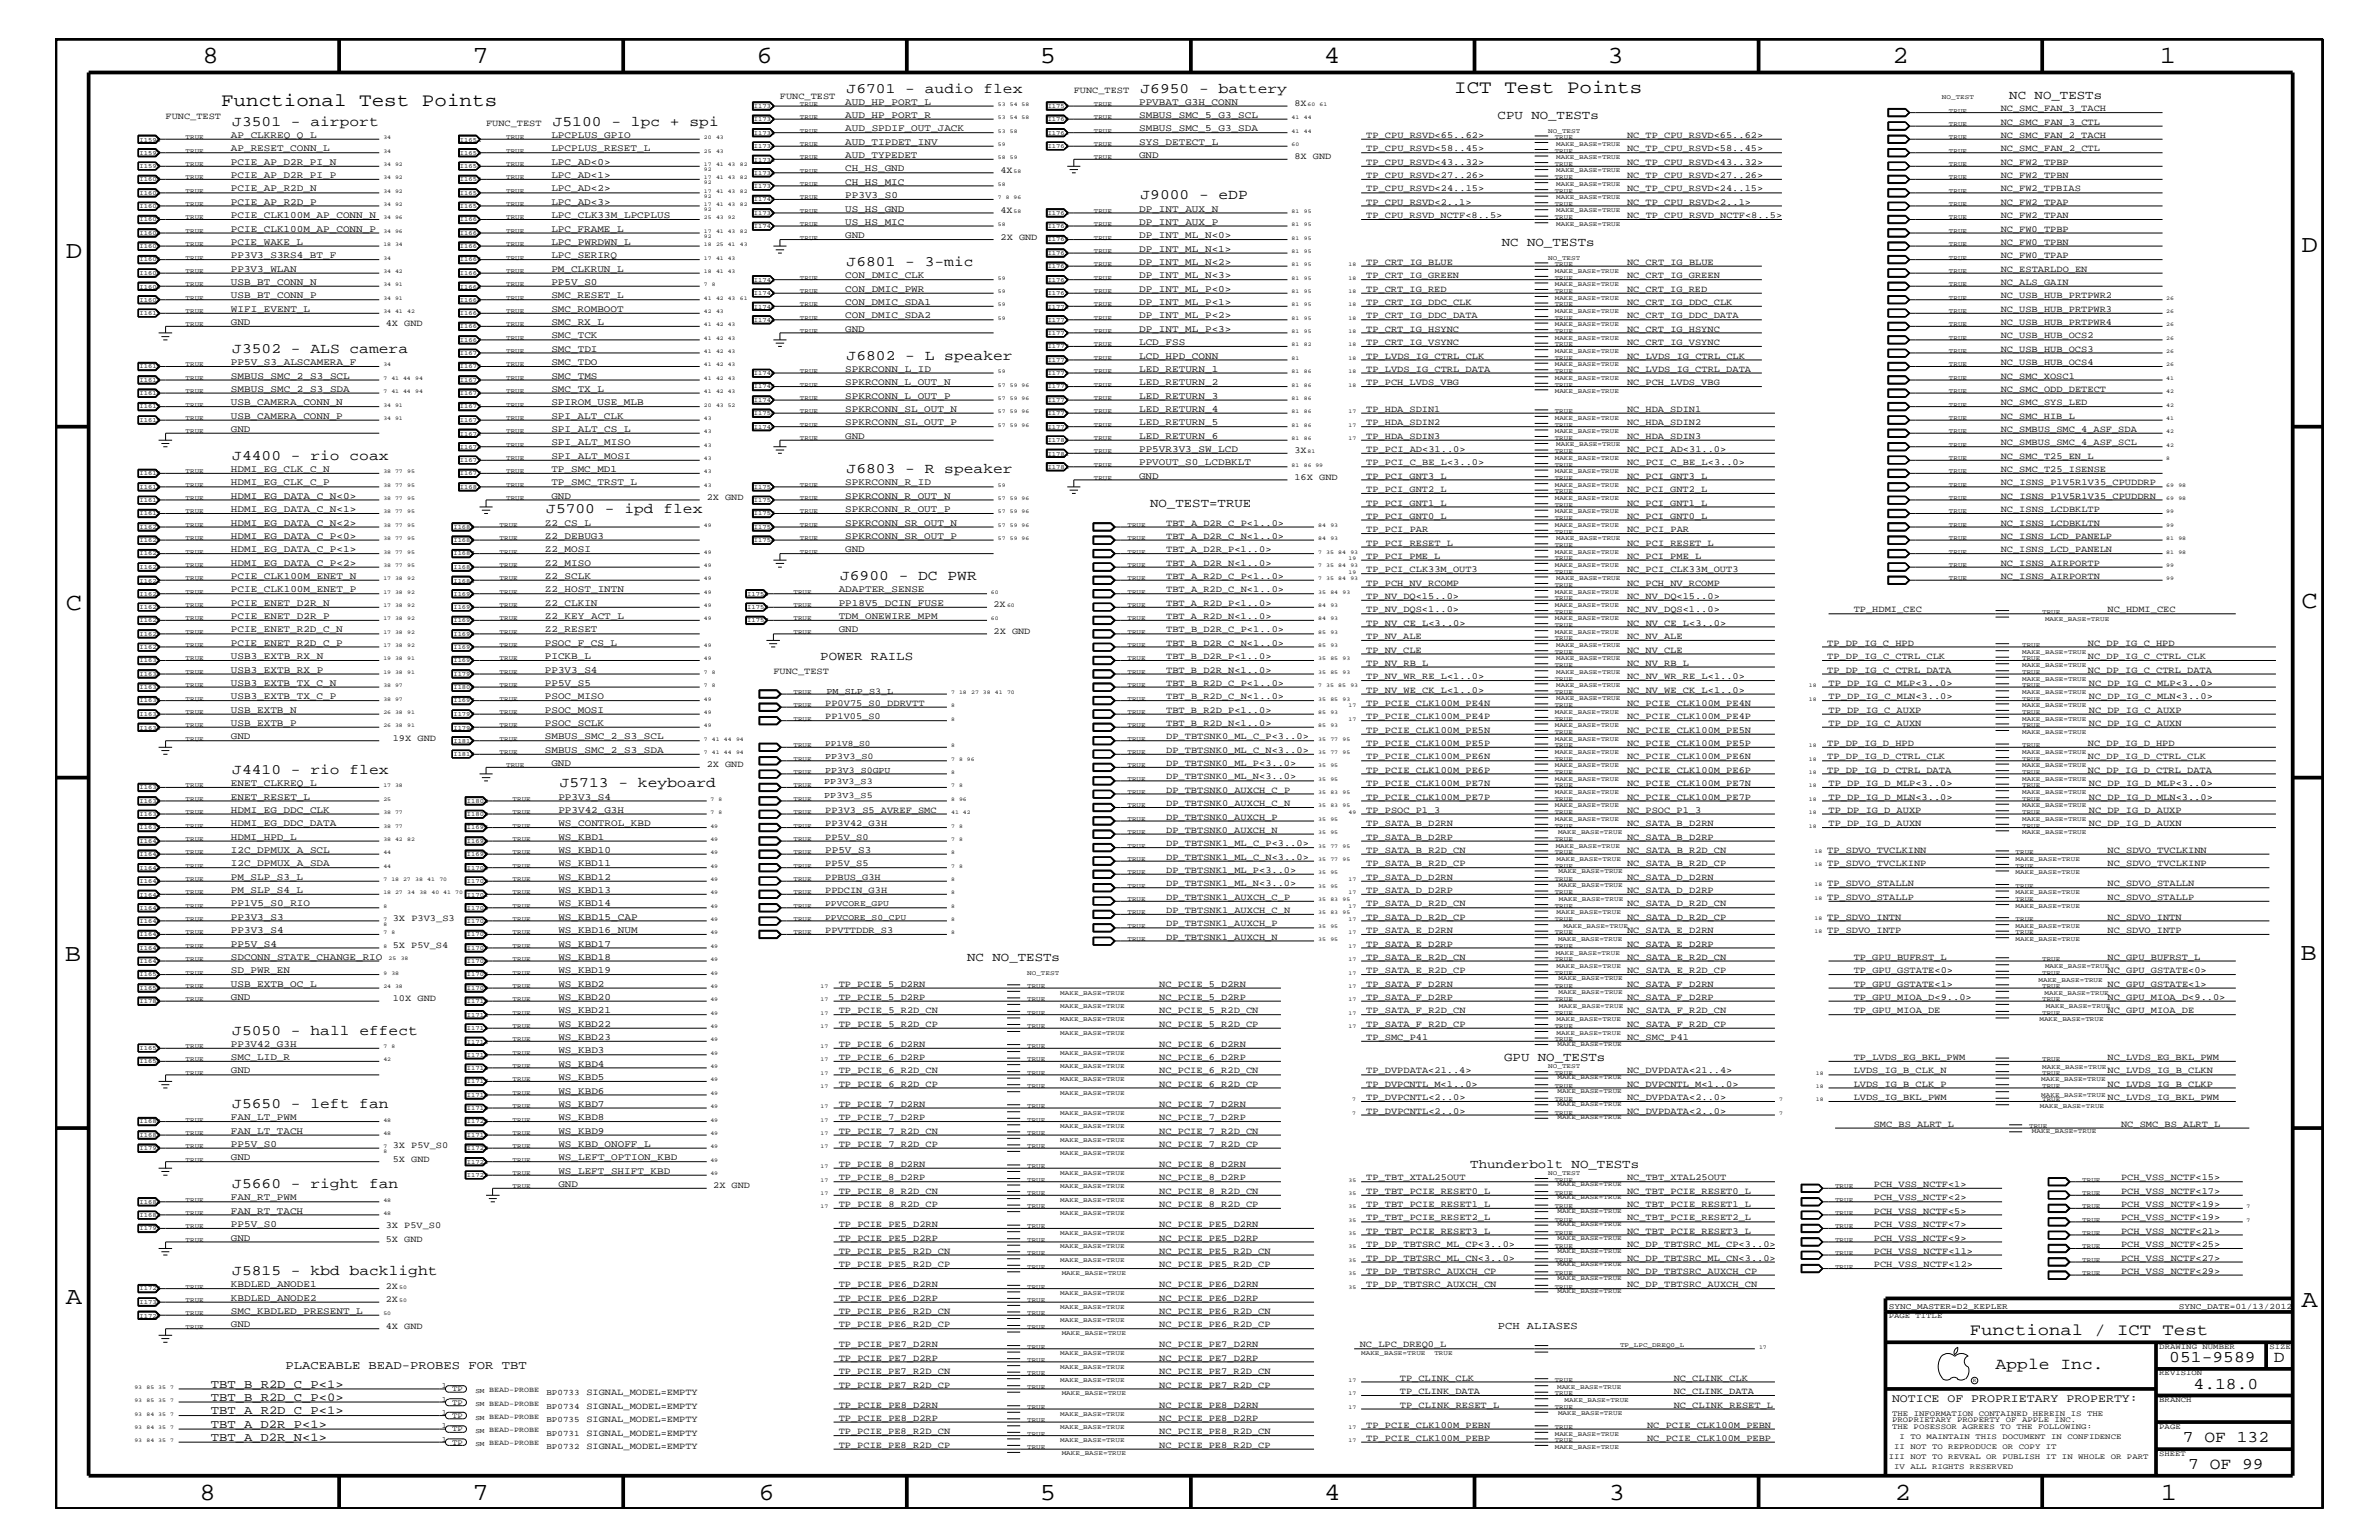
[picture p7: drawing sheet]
<svg xmlns="http://www.w3.org/2000/svg" width="432mm" height="279mm" viewBox="0 0 432 279" stroke-linecap="round" stroke-linejoin="round" font-family="sans-serif">
<defs><g id="words">
<g font-size="4.5">
<text x="36.7" y="11.5">8</text>
<text x="85.8" y="11.5">7</text>
<text x="137.3" y="11.5">6</text>
<text x="188.7" y="11.5">5</text>
<text x="240.3" y="11.5">4</text>
<text x="291.8" y="11.5">3</text>
<text x="343.5" y="11.5">2</text>
<text x="392" y="11.5">1</text>
<text x="11.9" y="46.8">D</text>
<text x="417.7" y="45.7">D</text>
<text x="11.9" y="110.6">C</text>
<text x="417.7" y="110.3">C</text>
<text x="11.8" y="174.3">B</text>
<text x="417.6" y="174.2">B</text>
<text x="11.9" y="236.7">A</text>
<text x="417.7" y="237.1">A</text>
<text x="36.2" y="272.1">8</text>
<text x="85.8" y="272.1">7</text>
<text x="137.7" y="272.1">6</text>
<text x="188.7" y="272.1">5</text>
<text x="240.4" y="272.1">4</text>
<text x="292" y="272.1">3</text>
<text x="343.9" y="272.1">2</text>
<text x="392.2" y="272.1">1</text>
</g>
<g font-size="3.4">
<text x="263.9" y="16.8">ICT Test Points</text>
<text x="40.1" y="19.2">Functional Test Points</text>
</g>
<g font-size="3">
<text x="357.5" y="242.3">Functional / ICT Test</text>
<text x="362.2" y="248.4">Apple Inc.</text>
<text x="393.7" y="247.1">051-9589</text>
<text x="398.1" y="252">4.18.0</text>
<text x="412.7" y="247.1">D</text>
<text x="396.2" y="261.6">7 OF 132</text>
<text x="397.2" y="266.6">7 OF 99</text>
</g>
<g font-size="2.6">
<text x="153.7" y="16.8">J6701 - audio flex</text>
<text x="207" y="16.8">J6950 - battery</text>
<text x="42.2" y="22.9">J3501 - airport</text>
<text x="100.3" y="22.9">J5100 - lpc + spi</text>
<text x="207" y="36.2">J9000 - eDP</text>
<text x="153.7" y="48.3">J6801 - 3-mic</text>
<text x="42.2" y="64">J3502 - ALS camera</text>
<text x="153.7" y="65.3">J6802 - L speaker</text>
<text x="42.2" y="83.5">J4400 - rio coax</text>
<text x="153.7" y="85.9">J6803 - R speaker</text>
<text x="99.1" y="93.2">J5700 - ipd flex</text>
<text x="152.5" y="105.3">J6900 - DC PWR</text>
<text x="42.2" y="140.4">J4410 - rio flex</text>
<text x="101.6" y="142.9">J5713 - keyboard</text>
<text x="42.2" y="187.7">J5050 - hall effect</text>
<text x="42.2" y="201">J5650 - left fan</text>
<text x="42.2" y="215.6">J5660 - right fan</text>
<text x="42.2" y="231.3">J5815 - kbd backlight</text>
</g>
<g font-size="2.3">
<text x="364.7" y="18">NC NO_TESTs</text>
<text x="271.8" y="21.6">CPU NO_TESTs</text>
<text x="272.6" y="44.6">NC NO_TESTs</text>
<text x="208.7" y="92">NO_TEST=TRUE</text>
<text x="148.9" y="119.8">POWER RAILS</text>
<text x="175.6" y="174.4">NC NO_TESTs</text>
<text x="273" y="192.6">GPU NO_TESTs</text>
<text x="266.9" y="211.9">Thunderbolt NO_TESTs</text>
</g>
<g font-size="2.2">
<text x="38.3" y="251.7">TBT_B_R2D_C_P&lt;1&gt;</text>
<text x="51.8" y="248.4">PLACEABLE BEAD-PROBES FOR TBT</text>
<text x="38.3" y="256.6">TBT_A_R2D_C_P&lt;1&gt;</text>
<text x="38.3" y="254.2">TBT_B_R2D_C_P&lt;0&gt;</text>
<text x="38.3" y="259">TBT_A_D2R_P&lt;1&gt;</text>
<text x="38.3" y="261.4">TBT_A_D2R_N&lt;1&gt;</text>
</g>
<text font-size="2.1" x="343.4" y="254.4">NOTICE OF PROPRIETARY PROPERTY:</text>
<text font-size="1.9" x="271.9" y="241.2">PCH ALIASES</text>
<g font-size="1.8">
<text x="153.4" y="21.4">AUD_HP_PORT_R</text>
<text x="153.4" y="19">AUD_HP_PORT_L</text>
<text x="153.4" y="23.8">AUD_SPDIF_OUT_JACK</text>
<text x="206.8" y="23.8">SMBUS_SMC_5_G3_SDA</text>
<text x="206.8" y="21.4">SMBUS_SMC_5_G3_SCL</text>
<text x="206.8" y="19">PPVBAT_G3H_CONN</text>
<text x="41.9" y="25">AP_CLKREQ_Q_L</text>
<text x="41.9" y="29.9">PCIE_AP_D2R_PI_N</text>
<text x="41.9" y="27.5">AP_RESET_CONN_L</text>
<text x="100.1" y="29.9">LPC_AD&lt;0&gt;</text>
<text x="100.1" y="27.5">LPCPLUS_RESET_L</text>
<text x="100.1" y="25">LPCPLUS_GPIO</text>
<text x="153.4" y="28.6">AUD_TYPEDET</text>
<text x="153.4" y="26.3">AUD_TIPDET_INV</text>
<text x="206.8" y="28.6">GND</text>
<text x="206.8" y="26.3">SYS_DETECT_L</text>
<text x="41.9" y="32.3">PCIE_AP_D2R_PI_P</text>
<text x="41.9" y="34.7">PCIE_AP_R2D_N</text>
<text x="100.1" y="32.3">LPC_AD&lt;1&gt;</text>
<text x="100.1" y="34.7">LPC_AD&lt;2&gt;</text>
<text x="153.4" y="31.1">CH_HS_GND</text>
<text x="153.4" y="33.6">CH_HS_MIC</text>
<text x="153.4" y="35.9">PP3V3_S0</text>
<text x="41.9" y="39.6">PCIE_CLK100M_AP_CONN_N</text>
<text x="41.9" y="37.2">PCIE_AP_R2D_P</text>
<text x="100.1" y="37.2">LPC_AD&lt;3&gt;</text>
<text x="100.1" y="39.6">LPC_CLK33M_LPCPLUS</text>
<text x="153.4" y="38.4">US_HS_GND</text>
<text x="153.4" y="40.8">US_HS_MIC</text>
<text x="206.8" y="40.8">DP_INT_AUX_P</text>
<text x="206.8" y="38.4">DP_INT_AUX_N</text>
<text x="41.9" y="46.8">PP3V3_S3RS4_BT_F</text>
<text x="41.9" y="44.4">PCIE_WAKE_L</text>
<text x="41.9" y="42">PCIE_CLK100M_AP_CONN_P</text>
<text x="100.1" y="46.8">LPC_SERIRQ</text>
<text x="100.1" y="44.4">LPC_PWRDWN_L</text>
<text x="100.1" y="42">LPC_FRAME_L</text>
<text x="153.4" y="43.2">GND</text>
<text x="206.8" y="43.2">DP_INT_ML_N&lt;0&gt;</text>
<text x="206.8" y="45.7">DP_INT_ML_N&lt;1&gt;</text>
<text x="41.9" y="51.7">USB_BT_CONN_N</text>
<text x="41.9" y="49.3">PP3V3_WLAN</text>
<text x="100.1" y="51.7">PP5V_S0</text>
<text x="100.1" y="49.3">PM_CLKRUN_L</text>
<text x="153.4" y="52.9">CON_DMIC_PWR</text>
<text x="153.4" y="50.5">CON_DMIC_CLK</text>
<text x="206.8" y="48">DP_INT_ML_N&lt;2&gt;</text>
<text x="206.8" y="52.9">DP_INT_ML_P&lt;0&gt;</text>
<text x="206.8" y="50.5">DP_INT_ML_N&lt;3&gt;</text>
<text x="41.9" y="59">GND</text>
<text x="41.9" y="56.6">WIFI_EVENT_L</text>
<text x="41.9" y="54.1">USB_BT_CONN_P</text>
<text x="100.1" y="59">SMC_RX_L</text>
<text x="100.1" y="56.6">SMC_ROMBOOT</text>
<text x="100.1" y="54.1">SMC_RESET_L</text>
<text x="153.4" y="57.8">CON_DMIC_SDA2</text>
<text x="153.4" y="55.3">CON_DMIC_SDA1</text>
<text x="206.8" y="57.8">DP_INT_ML_P&lt;2&gt;</text>
<text x="206.8" y="55.3">DP_INT_ML_P&lt;1&gt;</text>
<text x="100.1" y="63.9">SMC_TDI</text>
<text x="100.1" y="61.4">SMC_TCK</text>
<text x="153.4" y="60.2">GND</text>
<text x="206.8" y="65.1">LCD_HPD_CONN</text>
<text x="206.8" y="62.6">LCD_FSS</text>
<text x="206.8" y="60.2">DP_INT_ML_P&lt;3&gt;</text>
<text x="41.9" y="66.2">PP5V_S3_ALSCAMERA_F</text>
<text x="41.9" y="68.7">SMBUS_SMC_2_S3_SCL</text>
<text x="41.9" y="71.1">SMBUS_SMC_2_S3_SDA</text>
<text x="100.1" y="68.7">SMC_TMS</text>
<text x="100.1" y="66.2">SMC_TDO</text>
<text x="100.1" y="71.1">SMC_TX_L</text>
<text x="153.4" y="67.5">SPKRCONN_L_ID</text>
<text x="153.4" y="69.9">SPKRCONN_L_OUT_N</text>
<text x="206.8" y="67.5">LED_RETURN_1</text>
<text x="206.8" y="69.9">LED_RETURN_2</text>
<text x="41.9" y="76">USB_CAMERA_CONN_P</text>
<text x="41.9" y="73.5">USB_CAMERA_CONN_N</text>
<text x="100.1" y="76">SPI_ALT_CLK</text>
<text x="100.1" y="73.5">SPIROM_USE_MLB</text>
<text x="153.4" y="72.3">SPKRCONN_L_OUT_P</text>
<text x="153.4" y="77.2">SPKRCONN_SL_OUT_P</text>
<text x="153.4" y="74.7">SPKRCONN_SL_OUT_N</text>
<text x="206.8" y="72.3">LED_RETURN_3</text>
<text x="206.8" y="77.2">LED_RETURN_5</text>
<text x="206.8" y="74.7">LED_RETURN_4</text>
<text x="41.9" y="78.3">GND</text>
<text x="100.1" y="80.8">SPI_ALT_MISO</text>
<text x="100.1" y="78.3">SPI_ALT_CS_L</text>
<text x="100.1" y="83.3">SPI_ALT_MOSI</text>
<text x="153.4" y="79.6">GND</text>
<text x="206.8" y="79.6">LED_RETURN_6</text>
<text x="206.8" y="82">PP5VR3V3_SW_LCD</text>
<text x="41.9" y="85.6">HDMI_EG_CLK_C_N</text>
<text x="41.9" y="88.1">HDMI_EG_CLK_C_P</text>
<text x="100.1" y="85.6">TP_SMC_MD1</text>
<text x="100.1" y="88.1">TP_SMC_TRST_L</text>
<text x="153.4" y="88.1">SPKRCONN_R_ID</text>
<text x="206.8" y="86.9">GND</text>
<text x="206.8" y="84.4">PPVOUT_S0_LCDBKLT</text>
<text x="41.9" y="90.5">HDMI_EG_DATA_C_N&lt;0&gt;</text>
<text x="41.9" y="95.4">HDMI_EG_DATA_C_N&lt;2&gt;</text>
<text x="41.9" y="92.9">HDMI_EG_DATA_C_N&lt;1&gt;</text>
<text x="98.9" y="95.4">Z2_CS_L</text>
<text x="100.1" y="90.5">GND</text>
<text x="153.4" y="90.5">SPKRCONN_R_OUT_N</text>
<text x="153.4" y="92.9">SPKRCONN_R_OUT_P</text>
<text x="153.4" y="95.4">SPKRCONN_SR_OUT_N</text>
<text x="41.9" y="97.7">HDMI_EG_DATA_C_P&lt;0&gt;</text>
<text x="41.9" y="100.2">HDMI_EG_DATA_C_P&lt;1&gt;</text>
<text x="98.9" y="97.7">Z2_DEBUG3</text>
<text x="98.9" y="100.2">Z2_MOSI</text>
<text x="153.4" y="100.2">GND</text>
<text x="153.4" y="97.7">SPKRCONN_SR_OUT_P</text>
<text x="41.9" y="102.6">HDMI_EG_DATA_C_P&lt;2&gt;</text>
<text x="41.9" y="105">PCIE_CLK100M_ENET_N</text>
<text x="41.9" y="107.5">PCIE_CLK100M_ENET_P</text>
<text x="98.9" y="102.6">Z2_MISO</text>
<text x="98.9" y="105">Z2_SCLK</text>
<text x="98.9" y="107.5">Z2_HOST_INTN</text>
<text x="152.2" y="107.5">ADAPTER_SENSE</text>
<text x="41.9" y="112.3">PCIE_ENET_D2R_P</text>
<text x="41.9" y="109.9">PCIE_ENET_D2R_N</text>
<text x="98.9" y="109.9">Z2_CLKIN</text>
<text x="98.9" y="112.3">Z2_KEY_ACT_L</text>
<text x="152.2" y="112.3">TDM_ONEWIRE_MPM</text>
<text x="152.2" y="109.9">PP18V5_DCIN_FUSE</text>
<text x="41.9" y="119.6">USB3_EXTB_RX_N</text>
<text x="41.9" y="117.2">PCIE_ENET_R2D_C_P</text>
<text x="41.9" y="114.8">PCIE_ENET_R2D_C_N</text>
<text x="98.9" y="119.6">PICKB_L</text>
<text x="98.9" y="114.8">Z2_RESET</text>
<text x="98.9" y="117.2">PSOC_F_CS_L</text>
<text x="152.2" y="114.8">GND</text>
<text x="41.9" y="124.4">USB3_EXTB_TX_C_N</text>
<text x="41.9" y="122">USB3_EXTB_RX_P</text>
<text x="98.9" y="122">PP3V3_S4</text>
<text x="98.9" y="124.4">PP5V_S5</text>
<text x="41.9" y="131.7">USB_EXTB_P</text>
<text x="41.9" y="126.9">USB3_EXTB_TX_C_P</text>
<text x="41.9" y="129.3">USB_EXTB_N</text>
<text x="98.9" y="129.3">PSOC_MOSI</text>
<text x="98.9" y="126.9">PSOC_MISO</text>
<text x="98.9" y="131.7">PSOC_SCLK</text>
<text x="41.9" y="134.1">GND</text>
<text x="98.9" y="134.1">SMBUS_SMC_2_S3_SCL</text>
<text x="98.9" y="136.6">SMBUS_SMC_2_S3_SDA</text>
<text x="41.9" y="142.6">ENET_CLKREQ_L</text>
<text x="100.1" y="139">GND</text>
<text x="41.9" y="145.1">ENET_RESET_L</text>
<text x="41.9" y="147.5">HDMI_EG_DDC_CLK</text>
<text x="41.9" y="149.9">HDMI_EG_DDC_DATA</text>
<text x="101.3" y="145.1">PP3V3_S4</text>
<text x="101.3" y="149.9">WS_CONTROL_KBD</text>
<text x="101.3" y="147.5">PP3V42_G3H</text>
<text x="41.9" y="154.7">I2C_DPMUX_A_SCL</text>
<text x="41.9" y="152.3">HDMI_HPD_L</text>
<text x="101.3" y="152.3">WS_KBD1</text>
<text x="101.3" y="154.7">WS_KBD10</text>
<text x="149.8" y="154.7">PP5V_S3</text>
<text x="41.9" y="159.6">PM_SLP_S3_L</text>
<text x="41.9" y="162">PM_SLP_S4_L</text>
<text x="41.9" y="157.2">I2C_DPMUX_A_SDA</text>
<text x="101.3" y="159.6">WS_KBD12</text>
<text x="101.3" y="157.2">WS_KBD11</text>
<text x="101.3" y="162">WS_KBD13</text>
<text x="41.9" y="164.5">PP1V5_S0_RIO</text>
<text x="41.9" y="166.9">PP3V3_S3</text>
<text x="101.3" y="164.5">WS_KBD14</text>
<text x="101.3" y="166.9">WS_KBD15_CAP</text>
<text x="41.9" y="171.7">PP5V_S4</text>
<text x="41.9" y="169.3">PP3V3_S4</text>
<text x="101.3" y="169.3">WS_KBD16_NUM</text>
<text x="101.3" y="171.7">WS_KBD17</text>
<text x="41.9" y="176.6">SD_PWR_EN</text>
<text x="41.9" y="179">USB_EXTB_OC_L</text>
<text x="41.9" y="174.2">SDCONN_STATE_CHANGE_RIO</text>
<text x="101.3" y="174.2">WS_KBD18</text>
<text x="101.3" y="176.6">WS_KBD19</text>
<text x="101.3" y="179">WS_KBD2</text>
<text x="41.9" y="181.4">GND</text>
<text x="101.3" y="183.8">WS_KBD21</text>
<text x="101.3" y="181.4">WS_KBD20</text>
<text x="41.9" y="189.9">PP3V42_G3H</text>
<text x="101.3" y="186.3">WS_KBD22</text>
<text x="101.3" y="188.7">WS_KBD23</text>
<text x="101.3" y="191.1">WS_KBD3</text>
<text x="41.9" y="194.8">GND</text>
<text x="41.9" y="192.3">SMC_LID_R</text>
<text x="101.3" y="193.6">WS_KBD4</text>
<text x="101.3" y="195.9">WS_KBD5</text>
<text x="41.9" y="203.2">FAN_LT_PWM</text>
<text x="101.3" y="200.9">WS_KBD7</text>
<text x="101.3" y="203.2">WS_KBD8</text>
<text x="101.3" y="198.4">WS_KBD6</text>
<text x="41.9" y="208.1">PP5V_S0</text>
<text x="41.9" y="205.7">FAN_LT_TACH</text>
<text x="101.3" y="208.1">WS_KBD_ONOFF_L</text>
<text x="101.3" y="205.7">WS_KBD9</text>
<text x="41.9" y="210.5">GND</text>
<text x="101.3" y="215.3">GND</text>
<text x="101.3" y="210.5">WS_LEFT_OPTION_KBD</text>
<text x="101.3" y="213">WS_LEFT_SHIFT_KBD</text>
<text x="41.9" y="217.8">FAN_RT_PWM</text>
<text x="41.9" y="220.2">FAN_RT_TACH</text>
<text x="41.9" y="225.1">GND</text>
<text x="41.9" y="222.6">PP5V_S0</text>
<text x="41.9" y="233.5">KBDLED_ANODE1</text>
<text x="41.9" y="238.4">SMC_KBDLED_PRESENT_L</text>
<text x="41.9" y="236">KBDLED_ANODE2</text>
<text x="41.9" y="240.8">GND</text>
</g>
<g font-size="1.7">
<text x="141.6" y="18">FUNC_TEST</text>
<text x="194.9" y="16.8">FUNC_TEST</text>
<text x="30.1" y="21.6">FUNC_TEST</text>
<text x="88.2" y="22.9">FUNC_TEST</text>
<text x="234.9" y="19.2">8X</text>
<text x="363.1" y="22.6">NC_SMC_FAN_3_CTL</text>
<text x="363.1" y="20.2">NC_SMC_FAN_3_TACH</text>
<text x="234.9" y="28.9">8X GND</text>
<text x="248" y="29.9">TP_CPU_RSVD&lt;43..32&gt;</text>
<text x="248" y="27.5">TP_CPU_RSVD&lt;58..45&gt;</text>
<text x="248" y="25">TP_CPU_RSVD&lt;65..62&gt;</text>
<text x="295.3" y="29.9">NC_TP_CPU_RSVD&lt;43..32&gt;</text>
<text x="295.3" y="25">NC_TP_CPU_RSVD&lt;65..62&gt;</text>
<text x="295.3" y="27.5">NC_TP_CPU_RSVD&lt;58..45&gt;</text>
<text x="363.1" y="27.5">NC_SMC_FAN_2_CTL</text>
<text x="363.1" y="25">NC_SMC_FAN_2_TACH</text>
<text x="363.1" y="29.9">NC_FW2_TPBP</text>
<text x="181.6" y="31.4">4X</text>
<text x="248" y="32.3">TP_CPU_RSVD&lt;27..26&gt;</text>
<text x="248" y="34.7">TP_CPU_RSVD&lt;24..15&gt;</text>
<text x="295.3" y="32.3">NC_TP_CPU_RSVD&lt;27..26&gt;</text>
<text x="295.3" y="34.7">NC_TP_CPU_RSVD&lt;24..15&gt;</text>
<text x="363.1" y="32.3">NC_FW2_TPBN</text>
<text x="363.1" y="34.7">NC_FW2_TPBIAS</text>
<text x="181.6" y="38.6">4X</text>
<text x="248" y="37.2">TP_CPU_RSVD&lt;2..1&gt;</text>
<text x="248" y="39.6">TP_CPU_RSVD_NCTF&lt;8..5&gt;</text>
<text x="295.3" y="37.2">NC_TP_CPU_RSVD&lt;2..1&gt;</text>
<text x="295.3" y="39.6">NC_TP_CPU_RSVD_NCTF&lt;8..5&gt;</text>
<text x="363.1" y="39.6">NC_FW2_TPAN</text>
<text x="363.1" y="37.2">NC_FW2_TPAP</text>
<text x="181.6" y="43.5">2X GND</text>
<text x="363.1" y="42">NC_FW0_TPBP</text>
<text x="363.1" y="46.8">NC_FW0_TPAP</text>
<text x="363.1" y="44.4">NC_FW0_TPBN</text>
<text x="248" y="50.5">TP_CRT_IG_GREEN</text>
<text x="248" y="52.9">TP_CRT_IG_RED</text>
<text x="248" y="48">TP_CRT_IG_BLUE</text>
<text x="295.3" y="52.9">NC_CRT_IG_RED</text>
<text x="295.3" y="50.5">NC_CRT_IG_GREEN</text>
<text x="295.3" y="48">NC_CRT_IG_BLUE</text>
<text x="363.1" y="49.3">NC_ESTARLDO_EN</text>
<text x="363.1" y="51.7">NC_ALS_GAIN</text>
<text x="70" y="59.2">4X GND</text>
<text x="248" y="55.3">TP_CRT_IG_DDC_CLK</text>
<text x="248" y="57.8">TP_CRT_IG_DDC_DATA</text>
<text x="295.3" y="57.8">NC_CRT_IG_DDC_DATA</text>
<text x="295.3" y="55.3">NC_CRT_IG_DDC_CLK</text>
<text x="363.1" y="59">NC_USB_HUB_PRTPWR4</text>
<text x="363.1" y="54.1">NC_USB_HUB_PRTPWR2</text>
<text x="363.1" y="56.6">NC_USB_HUB_PRTPWR3</text>
<text x="248" y="62.6">TP_CRT_IG_VSYNC</text>
<text x="248" y="65.1">TP_LVDS_IG_CTRL_CLK</text>
<text x="248" y="60.2">TP_CRT_IG_HSYNC</text>
<text x="295.3" y="65.1">NC_LVDS_IG_CTRL_CLK</text>
<text x="295.3" y="62.6">NC_CRT_IG_VSYNC</text>
<text x="295.3" y="60.2">NC_CRT_IG_HSYNC</text>
<text x="363.1" y="63.9">NC_USB_HUB_OCS3</text>
<text x="363.1" y="61.4">NC_USB_HUB_OCS2</text>
<text x="248" y="67.5">TP_LVDS_IG_CTRL_DATA</text>
<text x="248" y="69.9">TP_PCH_LVDS_VBG</text>
<text x="295.3" y="69.9">NC_PCH_LVDS_VBG</text>
<text x="295.3" y="67.5">NC_LVDS_IG_CTRL_DATA</text>
<text x="363.1" y="68.7">NC_SMC_XOSC1</text>
<text x="363.1" y="71.1">NC_SMC_ODD_DETECT</text>
<text x="363.1" y="66.2">NC_USB_HUB_OCS4</text>
<text x="248" y="77.2">TP_HDA_SDIN2</text>
<text x="248" y="74.7">TP_HDA_SDIN1</text>
<text x="295.3" y="74.7">NC_HDA_SDIN1</text>
<text x="295.3" y="77.2">NC_HDA_SDIN2</text>
<text x="363.1" y="76">NC_SMC_HIB_L</text>
<text x="363.1" y="73.5">NC_SMC_SYS_LED</text>
<text x="235" y="82.2">3X</text>
<text x="248" y="82">TP_PCI_AD&lt;31..0&gt;</text>
<text x="248" y="79.6">TP_HDA_SDIN3</text>
<text x="295.3" y="79.6">NC_HDA_SDIN3</text>
<text x="295.3" y="82">NC_PCI_AD&lt;31..0&gt;</text>
<text x="363.1" y="78.3">NC_SMBUS_SMC_4_ASF_SDA</text>
<text x="363.1" y="83.3">NC_SMC_T25_EN_L</text>
<text x="363.1" y="80.8">NC_SMBUS_SMC_4_ASF_SCL</text>
<text x="234.9" y="87.1">16X GND</text>
<text x="248" y="84.4">TP_PCI_C_BE_L&lt;3..0&gt;</text>
<text x="248" y="89.3">TP_PCI_GNT2_L</text>
<text x="248" y="86.9">TP_PCI_GNT3_L</text>
<text x="295.3" y="84.4">NC_PCI_C_BE_L&lt;3..0&gt;</text>
<text x="295.3" y="86.9">NC_PCI_GNT3_L</text>
<text x="295.3" y="89.3">NC_PCI_GNT2_L</text>
<text x="363.1" y="88.1">NC_ISNS_P1V5R1V35_CPUDDRP</text>
<text x="363.1" y="85.6">NC_SMC_T25_ISENSE</text>
<text x="128.3" y="90.7">2X GND</text>
<text x="211.7" y="95.4">TBT_A_D2R_C_P&lt;1..0&gt;</text>
<text x="248" y="91.7">TP_PCI_GNT1_L</text>
<text x="248" y="94.2">TP_PCI_GNT0_L</text>
<text x="295.3" y="91.7">NC_PCI_GNT1_L</text>
<text x="295.3" y="94.2">NC_PCI_GNT0_L</text>
<text x="363.1" y="90.5">NC_ISNS_P1V5R1V35_CPUDDRN</text>
<text x="363.1" y="92.9">NC_ISNS_LCDBKLTP</text>
<text x="363.1" y="95.4">NC_ISNS_LCDBKLTN</text>
<text x="211.7" y="97.7">TBT_A_D2R_C_N&lt;1..0&gt;</text>
<text x="211.7" y="100.2">TBT_A_D2R_P&lt;1..0&gt;</text>
<text x="248" y="101.4">TP_PCI_PME_L</text>
<text x="248" y="96.5">TP_PCI_PAR</text>
<text x="248" y="99">TP_PCI_RESET_L</text>
<text x="295.3" y="101.4">NC_PCI_PME_L</text>
<text x="295.3" y="99">NC_PCI_RESET_L</text>
<text x="295.3" y="96.5">NC_PCI_PAR</text>
<text x="363.1" y="97.7">NC_ISNS_LCD_PANELP</text>
<text x="363.1" y="100.2">NC_ISNS_LCD_PANELN</text>
<text x="211.7" y="107.5">TBT_A_R2D_C_N&lt;1..0&gt;</text>
<text x="211.7" y="102.6">TBT_A_D2R_N&lt;1..0&gt;</text>
<text x="211.7" y="105">TBT_A_R2D_C_P&lt;1..0&gt;</text>
<text x="248" y="106.3">TP_PCH_NV_RCOMP</text>
<text x="248" y="103.8">TP_PCI_CLK33M_OUT3</text>
<text x="295.3" y="103.8">NC_PCI_CLK33M_OUT3</text>
<text x="295.3" y="106.3">NC_PCH_NV_RCOMP</text>
<text x="363.1" y="105">NC_ISNS_AIRPORTN</text>
<text x="363.1" y="102.6">NC_ISNS_AIRPORTP</text>
<text x="180.3" y="110.2">2X</text>
<text x="211.7" y="112.3">TBT_A_R2D_N&lt;1..0&gt;</text>
<text x="211.7" y="109.9">TBT_A_R2D_P&lt;1..0&gt;</text>
<text x="248" y="111.1">TP_NV_DQS&lt;1..0&gt;</text>
<text x="248" y="108.7">TP_NV_DQ&lt;15..0&gt;</text>
<text x="248" y="113.6">TP_NV_CE_L&lt;3..0&gt;</text>
<text x="295.3" y="108.7">NC_NV_DQ&lt;15..0&gt;</text>
<text x="295.3" y="111.1">NC_NV_DQS&lt;1..0&gt;</text>
<text x="295.3" y="113.6">NC_NV_CE_L&lt;3..0&gt;</text>
<text x="336.5" y="111.1">TP_HDMI_CEC</text>
<text x="382.5" y="111.1">NC_HDMI_CEC</text>
<text x="180.3" y="115">2X GND</text>
<text x="211.7" y="119.6">TBT_B_D2R_P&lt;1..0&gt;</text>
<text x="211.7" y="117.2">TBT_B_D2R_C_N&lt;1..0&gt;</text>
<text x="211.7" y="114.8">TBT_B_D2R_C_P&lt;1..0&gt;</text>
<text x="248" y="118.4">TP_NV_CLE</text>
<text x="248" y="115.9">TP_NV_ALE</text>
<text x="295.3" y="115.9">NC_NV_ALE</text>
<text x="295.3" y="118.4">NC_NV_CLE</text>
<text x="331.6" y="119.6">TP_DP_IG_C_CTRL_CLK</text>
<text x="331.6" y="117.2">TP_DP_IG_C_HPD</text>
<text x="379" y="117.2">NC_DP_IG_C_HPD</text>
<text x="379" y="119.6">NC_DP_IG_C_CTRL_CLK</text>
<text x="140.4" y="122.3">FUNC_TEST</text>
<text x="211.7" y="124.4">TBT_B_R2D_C_P&lt;1..0&gt;</text>
<text x="211.7" y="122">TBT_B_D2R_N&lt;1..0&gt;</text>
<text x="248" y="125.7">TP_NV_WE_CK_L&lt;1..0&gt;</text>
<text x="248" y="123.2">TP_NV_WR_RE_L&lt;1..0&gt;</text>
<text x="248" y="120.8">TP_NV_RB_L</text>
<text x="295.3" y="123.2">NC_NV_WR_RE_L&lt;1..0&gt;</text>
<text x="295.3" y="125.7">NC_NV_WE_CK_L&lt;1..0&gt;</text>
<text x="295.3" y="120.8">NC_NV_RB_L</text>
<text x="331.6" y="122">TP_DP_IG_C_CTRL_DATA</text>
<text x="331.9" y="124.4">TP_DP_IG_C_MLP&lt;3..0&gt;</text>
<text x="379" y="122">NC_DP_IG_C_CTRL_DATA</text>
<text x="379.1" y="124.4">NC_DP_IG_C_MLP&lt;3..0&gt;</text>
<text x="149.8" y="130.5">PP1V05_S0</text>
<text x="149.8" y="128">PP0V75_S0_DDRVTT</text>
<text x="211.7" y="129.3">TBT_B_R2D_P&lt;1..0&gt;</text>
<text x="211.7" y="131.7">TBT_B_R2D_N&lt;1..0&gt;</text>
<text x="211.7" y="126.9">TBT_B_R2D_C_N&lt;1..0&gt;</text>
<text x="248" y="130.5">TP_PCIE_CLK100M_PE4P</text>
<text x="248" y="128">TP_PCIE_CLK100M_PE4N</text>
<text x="295.3" y="130.5">NC_PCIE_CLK100M_PE4P</text>
<text x="295.3" y="128">NC_PCIE_CLK100M_PE4N</text>
<text x="331.9" y="131.7">TP_DP_IG_C_AUXN</text>
<text x="331.9" y="129.3">TP_DP_IG_C_AUXP</text>
<text x="331.9" y="126.9">TP_DP_IG_C_MLN&lt;3..0&gt;</text>
<text x="379.1" y="126.9">NC_DP_IG_C_MLN&lt;3..0&gt;</text>
<text x="379.1" y="129.3">NC_DP_IG_C_AUXP</text>
<text x="379.1" y="131.7">NC_DP_IG_C_AUXN</text>
<text x="71.3" y="134.4">19X GND</text>
<text x="211.7" y="136.6">DP_TBTSNK0_ML_C_N&lt;3..0&gt;</text>
<text x="211.7" y="134.1">DP_TBTSNK0_ML_C_P&lt;3..0&gt;</text>
<text x="248" y="135.3">TP_PCIE_CLK100M_PE5P</text>
<text x="248" y="137.8">TP_PCIE_CLK100M_PE6N</text>
<text x="248" y="133">TP_PCIE_CLK100M_PE5N</text>
<text x="295.3" y="133">NC_PCIE_CLK100M_PE5N</text>
<text x="295.3" y="135.3">NC_PCIE_CLK100M_PE5P</text>
<text x="295.3" y="137.8">NC_PCIE_CLK100M_PE6N</text>
<text x="331.6" y="137.8">TP_DP_IG_D_CTRL_CLK</text>
<text x="331.6" y="135.3">TP_DP_IG_D_HPD</text>
<text x="379" y="135.3">NC_DP_IG_D_HPD</text>
<text x="379" y="137.8">NC_DP_IG_D_CTRL_CLK</text>
<text x="128.3" y="139.2">2X GND</text>
<text x="211.7" y="143.9">DP_TBTSNK0_AUXCH_C_P</text>
<text x="211.7" y="139">DP_TBTSNK0_ML_P&lt;3..0&gt;</text>
<text x="211.7" y="141.4">DP_TBTSNK0_ML_N&lt;3..0&gt;</text>
<text x="248" y="140.2">TP_PCIE_CLK100M_PE6P</text>
<text x="248" y="142.6">TP_PCIE_CLK100M_PE7N</text>
<text x="295.3" y="140.2">NC_PCIE_CLK100M_PE6P</text>
<text x="295.3" y="142.6">NC_PCIE_CLK100M_PE7N</text>
<text x="331.6" y="140.2">TP_DP_IG_D_CTRL_DATA</text>
<text x="331.9" y="142.6">TP_DP_IG_D_MLP&lt;3..0&gt;</text>
<text x="379" y="140.2">NC_DP_IG_D_CTRL_DATA</text>
<text x="379.1" y="142.6">NC_DP_IG_D_MLP&lt;3..0&gt;</text>
<text x="149.8" y="147.5">PP3V3_S5_AVREF_SMC</text>
<text x="149.8" y="149.9">PP3V42_G3H</text>
<text x="211.7" y="148.7">DP_TBTSNK0_AUXCH_P</text>
<text x="211.7" y="146.2">DP_TBTSNK0_AUXCH_C_N</text>
<text x="248" y="147.5">TP_PSOC_P1_3</text>
<text x="248" y="145.1">TP_PCIE_CLK100M_PE7P</text>
<text x="248" y="149.9">TP_SATA_B_D2RN</text>
<text x="295.3" y="145.1">NC_PCIE_CLK100M_PE7P</text>
<text x="295.3" y="147.5">NC_PSOC_P1_3</text>
<text x="295.3" y="149.9">NC_SATA_B_D2RN</text>
<text x="331.9" y="149.9">TP_DP_IG_D_AUXN</text>
<text x="331.9" y="147.5">TP_DP_IG_D_AUXP</text>
<text x="331.9" y="145.1">TP_DP_IG_D_MLN&lt;3..0&gt;</text>
<text x="379.1" y="145.1">NC_DP_IG_D_MLN&lt;3..0&gt;</text>
<text x="379.1" y="147.5">NC_DP_IG_D_AUXP</text>
<text x="379.1" y="149.9">NC_DP_IG_D_AUXN</text>
<text x="149.8" y="152.3">PP5V_S0</text>
<text x="211.7" y="156">DP_TBTSNK1_ML_C_N&lt;3..0&gt;</text>
<text x="211.7" y="151.1">DP_TBTSNK0_AUXCH_N</text>
<text x="211.7" y="153.5">DP_TBTSNK1_ML_C_P&lt;3..0&gt;</text>
<text x="248" y="154.7">TP_SATA_B_R2D_CN</text>
<text x="248" y="152.3">TP_SATA_B_D2RP</text>
<text x="295.3" y="152.3">NC_SATA_B_D2RP</text>
<text x="295.3" y="154.7">NC_SATA_B_R2D_CN</text>
<text x="331.6" y="154.7">TP_SDVO_TVCLKINN</text>
<text x="382.5" y="154.7">NC_SDVO_TVCLKINN</text>
<text x="149.8" y="159.6">PPBUS_G3H</text>
<text x="149.8" y="157.2">PP5V_S5</text>
<text x="149.8" y="162">PPDCIN_G3H</text>
<text x="211.7" y="160.8">DP_TBTSNK1_ML_N&lt;3..0&gt;</text>
<text x="211.7" y="158.4">DP_TBTSNK1_ML_P&lt;3..0&gt;</text>
<text x="248" y="162">TP_SATA_D_D2RP</text>
<text x="248" y="159.6">TP_SATA_D_D2RN</text>
<text x="248" y="157.2">TP_SATA_B_R2D_CP</text>
<text x="295.3" y="157.2">NC_SATA_B_R2D_CP</text>
<text x="295.3" y="159.6">NC_SATA_D_D2RN</text>
<text x="295.3" y="162">NC_SATA_D_D2RP</text>
<text x="331.6" y="157.2">TP_SDVO_TVCLKINP</text>
<text x="331.6" y="160.8">TP_SDVO_STALLN</text>
<text x="382.5" y="160.8">NC_SDVO_STALLN</text>
<text x="382.5" y="157.2">NC_SDVO_TVCLKINP</text>
<text x="71.3" y="167.1">3X P3V3_S3</text>
<text x="211.7" y="163.3">DP_TBTSNK1_AUXCH_C_P</text>
<text x="211.7" y="165.6">DP_TBTSNK1_AUXCH_C_N</text>
<text x="248" y="166.9">TP_SATA_D_R2D_CP</text>
<text x="248" y="164.5">TP_SATA_D_R2D_CN</text>
<text x="295.3" y="164.5">NC_SATA_D_R2D_CN</text>
<text x="295.3" y="166.9">NC_SATA_D_R2D_CP</text>
<text x="331.6" y="163.3">TP_SDVO_STALLP</text>
<text x="331.6" y="166.9">TP_SDVO_INTN</text>
<text x="382.5" y="166.9">NC_SDVO_INTN</text>
<text x="382.5" y="163.3">NC_SDVO_STALLP</text>
<text x="71.3" y="172">5X P5V_S4</text>
<text x="149.8" y="169.3">PPVTTDDR_S3</text>
<text x="211.7" y="168.1">DP_TBTSNK1_AUXCH_P</text>
<text x="211.7" y="170.5">DP_TBTSNK1_AUXCH_N</text>
<text x="248" y="171.7">TP_SATA_E_D2RP</text>
<text x="248" y="169.3">TP_SATA_E_D2RN</text>
<text x="295.3" y="169.3">NC_SATA_E_D2RN</text>
<text x="295.3" y="171.7">NC_SATA_E_D2RP</text>
<text x="331.6" y="169.3">TP_SDVO_INTP</text>
<text x="382.5" y="169.3">NC_SDVO_INTP</text>
<text x="152.2" y="179">TP_PCIE_5_D2RN</text>
<text x="210.4" y="179">NC_PCIE_5_D2RN</text>
<text x="248" y="179">TP_SATA_F_D2RN</text>
<text x="248" y="176.6">TP_SATA_E_R2D_CP</text>
<text x="248" y="174.2">TP_SATA_E_R2D_CN</text>
<text x="295.3" y="174.2">NC_SATA_E_R2D_CN</text>
<text x="295.3" y="176.6">NC_SATA_E_R2D_CP</text>
<text x="295.3" y="179">NC_SATA_F_D2RN</text>
<text x="336.5" y="176.6">TP_GPU_GSTATE&lt;0&gt;</text>
<text x="336.5" y="179">TP_GPU_GSTATE&lt;1&gt;</text>
<text x="336.5" y="174.2">TP_GPU_BUFRST_L</text>
<text x="382.5" y="174.2">NC_GPU_BUFRST_L</text>
<text x="382.5" y="179">NC_GPU_GSTATE&lt;1&gt;</text>
<text x="382.5" y="176.6">NC_GPU_GSTATE&lt;0&gt;</text>
<text x="71.3" y="181.6">10X GND</text>
<text x="152.2" y="181.4">TP_PCIE_5_D2RP</text>
<text x="152.2" y="183.8">TP_PCIE_5_R2D_CN</text>
<text x="210.4" y="183.8">NC_PCIE_5_R2D_CN</text>
<text x="210.4" y="181.4">NC_PCIE_5_D2RP</text>
<text x="248" y="183.8">TP_SATA_F_R2D_CN</text>
<text x="248" y="181.4">TP_SATA_F_D2RP</text>
<text x="295.3" y="183.8">NC_SATA_F_R2D_CN</text>
<text x="295.3" y="181.4">NC_SATA_F_D2RP</text>
<text x="336.5" y="183.8">TP_GPU_MIOA_DE</text>
<text x="336.5" y="181.4">TP_GPU_MIOA_D&lt;9..0&gt;</text>
<text x="382.5" y="181.4">NC_GPU_MIOA_D&lt;9..0&gt;</text>
<text x="382.5" y="183.8">NC_GPU_MIOA_DE</text>
<text x="152.2" y="189.9">TP_PCIE_6_D2RN</text>
<text x="152.2" y="186.3">TP_PCIE_5_R2D_CP</text>
<text x="210.4" y="186.3">NC_PCIE_5_R2D_CP</text>
<text x="210.4" y="189.9">NC_PCIE_6_D2RN</text>
<text x="248" y="188.7">TP_SMC_P41</text>
<text x="248" y="186.3">TP_SATA_F_R2D_CP</text>
<text x="295.3" y="186.3">NC_SATA_F_R2D_CP</text>
<text x="295.3" y="188.7">NC_SMC_P41</text>
<text x="152.2" y="192.3">TP_PCIE_6_D2RP</text>
<text x="152.2" y="197.2">TP_PCIE_6_R2D_CP</text>
<text x="152.2" y="194.8">TP_PCIE_6_R2D_CN</text>
<text x="210.4" y="197.2">NC_PCIE_6_R2D_CP</text>
<text x="210.4" y="192.3">NC_PCIE_6_D2RP</text>
<text x="210.4" y="194.8">NC_PCIE_6_R2D_CN</text>
<text x="248" y="197.2">TP_DVPCNTL_M&lt;1..0&gt;</text>
<text x="248" y="194.8">TP_DVPDATA&lt;21..4&gt;</text>
<text x="295.3" y="194.8">NC_DVPDATA&lt;21..4&gt;</text>
<text x="295.3" y="197.2">NC_DVPCNTL_M&lt;1..0&gt;</text>
<text x="336.5" y="192.3">TP_LVDS_EG_BKL_PWM</text>
<text x="336.5" y="194.8">LVDS_IG_B_CLK_N</text>
<text x="336.5" y="197.2">LVDS_IG_B_CLK_P</text>
<text x="382.5" y="192.3">NC_LVDS_EG_BKL_PWM</text>
<text x="382.5" y="197.2">NC_LVDS_IG_B_CLKP</text>
<text x="382.5" y="194.8">NC_LVDS_IG_B_CLKN</text>
<text x="152.2" y="200.9">TP_PCIE_7_D2RN</text>
<text x="152.2" y="203.2">TP_PCIE_7_D2RP</text>
<text x="210.4" y="200.9">NC_PCIE_7_D2RN</text>
<text x="210.4" y="203.2">NC_PCIE_7_D2RP</text>
<text x="248" y="199.6">TP_DVPCNTL&lt;2..0&gt;</text>
<text x="248" y="202">TP_DVPCNTL&lt;2..0&gt;</text>
<text x="295.3" y="199.6">NC_DVPDATA&lt;2..0&gt;</text>
<text x="295.3" y="202">NC_DVPDATA&lt;2..0&gt;</text>
<text x="336.5" y="199.6">LVDS_IG_BKL_PWM</text>
<text x="382.5" y="199.6">NC_LVDS_IG_BKL_PWM</text>
<text x="71.3" y="208.3">3X P5V_S0</text>
<text x="152.2" y="208.1">TP_PCIE_7_R2D_CP</text>
<text x="152.2" y="205.7">TP_PCIE_7_R2D_CN</text>
<text x="210.4" y="205.7">NC_PCIE_7_R2D_CN</text>
<text x="210.4" y="208.1">NC_PCIE_7_R2D_CP</text>
<text x="340.1" y="204.4">SMC_BS_ALRT_L</text>
<text x="385" y="204.4">NC_SMC_BS_ALRT_L</text>
<text x="71.3" y="210.8">5X GND</text>
<text x="129.5" y="215.6">2X GND</text>
<text x="152.2" y="214.2">TP_PCIE_8_D2RP</text>
<text x="152.2" y="211.7">TP_PCIE_8_D2RN</text>
<text x="210.4" y="211.7">NC_PCIE_8_D2RN</text>
<text x="210.4" y="214.2">NC_PCIE_8_D2RP</text>
<text x="248" y="214.2">TP_TBT_XTAL25OUT</text>
<text x="295.3" y="214.2">NC_TBT_XTAL25OUT</text>
<text x="340.1" y="215.3">PCH_VSS_NCTF&lt;1&gt;</text>
<text x="385" y="214.2">PCH_VSS_NCTF&lt;15&gt;</text>
<text x="152.2" y="219">TP_PCIE_8_R2D_CP</text>
<text x="152.2" y="216.6">TP_PCIE_8_R2D_CN</text>
<text x="210.4" y="216.6">NC_PCIE_8_R2D_CN</text>
<text x="210.4" y="219">NC_PCIE_8_R2D_CP</text>
<text x="248" y="216.6">TP_TBT_PCIE_RESET0_L</text>
<text x="248" y="219">TP_TBT_PCIE_RESET1_L</text>
<text x="248" y="221.4">TP_TBT_PCIE_RESET2_L</text>
<text x="295.3" y="216.6">NC_TBT_PCIE_RESET0_L</text>
<text x="295.3" y="221.4">NC_TBT_PCIE_RESET2_L</text>
<text x="295.3" y="219">NC_TBT_PCIE_RESET1_L</text>
<text x="340.1" y="220.2">PCH_VSS_NCTF&lt;5&gt;</text>
<text x="340.1" y="217.8">PCH_VSS_NCTF&lt;2&gt;</text>
<text x="385" y="221.4">PCH_VSS_NCTF&lt;19&gt;</text>
<text x="385" y="216.6">PCH_VSS_NCTF&lt;17&gt;</text>
<text x="385" y="219">PCH_VSS_NCTF&lt;19&gt;</text>
<text x="70" y="222.9">3X P5V_S0</text>
<text x="70" y="225.3">5X GND</text>
<text x="152.2" y="222.6">TP_PCIE_PE5_D2RN</text>
<text x="152.2" y="225.1">TP_PCIE_PE5_D2RP</text>
<text x="152.2" y="227.5">TP_PCIE_PE5_R2D_CN</text>
<text x="210.4" y="225.1">NC_PCIE_PE5_D2RP</text>
<text x="210.4" y="222.6">NC_PCIE_PE5_D2RN</text>
<text x="210.4" y="227.5">NC_PCIE_PE5_R2D_CN</text>
<text x="248" y="223.9">TP_TBT_PCIE_RESET3_L</text>
<text x="248" y="226.3">TP_DP_TBTSRC_ML_CP&lt;3..0&gt;</text>
<text x="295.3" y="223.9">NC_TBT_PCIE_RESET3_L</text>
<text x="295.3" y="226.3">NC_DP_TBTSRC_ML_CP&lt;3..0&gt;</text>
<text x="340.1" y="227.5">PCH_VSS_NCTF&lt;11&gt;</text>
<text x="340.1" y="222.6">PCH_VSS_NCTF&lt;7&gt;</text>
<text x="340.1" y="225.1">PCH_VSS_NCTF&lt;9&gt;</text>
<text x="385" y="226.3">PCH_VSS_NCTF&lt;25&gt;</text>
<text x="385" y="223.9">PCH_VSS_NCTF&lt;21&gt;</text>
<text x="70" y="233.8">2X</text>
<text x="152.2" y="229.9">TP_PCIE_PE5_R2D_CP</text>
<text x="152.2" y="233.5">TP_PCIE_PE6_D2RN</text>
<text x="210.4" y="229.9">NC_PCIE_PE5_R2D_CP</text>
<text x="210.4" y="233.5">NC_PCIE_PE6_D2RN</text>
<text x="248" y="228.7">TP_DP_TBTSRC_ML_CN&lt;3..0&gt;</text>
<text x="248" y="233.5">TP_DP_TBTSRC_AUXCH_CN</text>
<text x="248" y="231.1">TP_DP_TBTSRC_AUXCH_CP</text>
<text x="295.3" y="233.5">NC_DP_TBTSRC_AUXCH_CN</text>
<text x="295.3" y="228.7">NC_DP_TBTSRC_ML_CN&lt;3..0&gt;</text>
<text x="295.3" y="231.1">NC_DP_TBTSRC_AUXCH_CP</text>
<text x="340.1" y="229.9">PCH_VSS_NCTF&lt;12&gt;</text>
<text x="385" y="231.1">PCH_VSS_NCTF&lt;29&gt;</text>
<text x="385" y="228.7">PCH_VSS_NCTF&lt;27&gt;</text>
<text x="70" y="236.2">2X</text>
<text x="152.2" y="238.4">TP_PCIE_PE6_R2D_CN</text>
<text x="152.2" y="236">TP_PCIE_PE6_D2RP</text>
<text x="210.4" y="236">NC_PCIE_PE6_D2RP</text>
<text x="210.4" y="238.4">NC_PCIE_PE6_R2D_CN</text>
<text x="70" y="241.1">4X GND</text>
<text x="152.2" y="240.8">TP_PCIE_PE6_R2D_CP</text>
<text x="152.2" y="244.5">TP_PCIE_PE7_D2RN</text>
<text x="210.4" y="244.5">NC_PCIE_PE7_D2RN</text>
<text x="210.4" y="240.8">NC_PCIE_PE6_R2D_CP</text>
<text x="246.8" y="244.5">NC_LPC_DREQ0_L</text>
<text x="152.2" y="246.9">TP_PCIE_PE7_D2RP</text>
<text x="152.2" y="249.3">TP_PCIE_PE7_R2D_CN</text>
<text x="152.2" y="251.7">TP_PCIE_PE7_R2D_CP</text>
<text x="210.4" y="249.3">NC_PCIE_PE7_R2D_CN</text>
<text x="210.4" y="251.7">NC_PCIE_PE7_R2D_CP</text>
<text x="210.4" y="246.9">NC_PCIE_PE7_D2RP</text>
<text x="254.1" y="250.6">TP_CLINK_CLK</text>
<text x="303.8" y="250.6">NC_CLINK_CLK</text>
<text x="106.4" y="253.2">SIGNAL_MODEL=EMPTY</text>
<text x="106.4" y="255.6">SIGNAL_MODEL=EMPTY</text>
<text x="152.2" y="257.8">TP_PCIE_PE8_D2RP</text>
<text x="152.2" y="255.4">TP_PCIE_PE8_D2RN</text>
<text x="210.4" y="255.4">NC_PCIE_PE8_D2RN</text>
<text x="210.4" y="257.8">NC_PCIE_PE8_D2RP</text>
<text x="254.1" y="252.9">TP_CLINK_DATA</text>
<text x="254.1" y="255.4">TP_CLINK_RESET_L</text>
<text x="303.8" y="252.9">NC_CLINK_DATA</text>
<text x="303.8" y="255.4">NC_CLINK_RESET_L</text>
<text x="106.4" y="262.9">SIGNAL_MODEL=EMPTY</text>
<text x="106.4" y="260.5">SIGNAL_MODEL=EMPTY</text>
<text x="106.4" y="258">SIGNAL_MODEL=EMPTY</text>
<text x="152.2" y="260.2">TP_PCIE_PE8_R2D_CN</text>
<text x="152.2" y="262.7">TP_PCIE_PE8_R2D_CP</text>
<text x="210.4" y="262.7">NC_PCIE_PE8_R2D_CP</text>
<text x="210.4" y="260.2">NC_PCIE_PE8_R2D_CN</text>
<text x="248" y="259">TP_PCIE_CLK100M_PEBN</text>
<text x="248" y="261.4">TP_PCIE_CLK100M_PEBP</text>
<text x="299" y="259">NC_PCIE_CLK100M_PEBN</text>
<text x="299" y="261.4">NC_PCIE_CLK100M_PEBP</text>
</g>
<g font-size="1.6">
<text x="150" y="125.9">PM_SLP_S3_L</text>
<text x="149.8" y="137.8">PP3V3_S0</text>
<text x="149.6" y="142.3">PP3V3_S3</text>
<text x="149.8" y="140.2">PP3V3_S0GPU</text>
<text x="149.6" y="144.7">PP3V3_S5</text>
</g>
<g font-size="1.5">
<text x="149.8" y="135.3">PP1V8_S0</text>
<text x="149.8" y="164.5">PPVCORE_GPU</text>
<text x="149.8" y="166.9">PPVCORE_S0_CPU</text>
<text x="342.8" y="237.4">SYNC_MASTER=D2_KEPLER</text>
<text x="395.5" y="237.4">SYNC_DATE=01/13/2012</text>
<text x="99.2" y="253.2">BP0733</text>
<text x="99.2" y="255.6">BP0734</text>
<text x="99.2" y="262.9">BP0732</text>
<text x="99.2" y="260.5">BP0731</text>
<text x="99.2" y="258">BP0735</text>
</g>
<g font-size="1.4">
<text x="342.8" y="239.2">PAGE TITLE</text>
<text x="391.9" y="244.7">DRAWING NUMBER</text>
<text x="411.9" y="244.7">SIZE</text>
<text x="80.2" y="251.8">1</text>
<text x="391.9" y="249.5">REVISION</text>
<text x="80.2" y="256.7">1</text>
<text x="80.2" y="254.3">1</text>
<text x="82" y="257.3">TP</text>
<text x="82" y="252.4">TP</text>
<text x="82" y="254.9">TP</text>
<text x="343.4" y="256.8">THE INFORMATION CONTAINED HEREIN IS THE</text>
<text x="391.9" y="254.4">BRANCH</text>
<text x="80.2" y="261.6">1</text>
<text x="80.2" y="259.1">1</text>
<text x="82" y="262.2">TP</text>
<text x="82" y="259.7">TP</text>
<text x="343.4" y="258">PROPRIETARY PROPERTY OF APPLE INC.</text>
<text x="343.4" y="259.3">THE POSESSOR AGREES TO THE FOLLOWING:</text>
<text x="343.8" y="262.9">II NOT TO REPRODUCE OR COPY IT</text>
<text x="344.8" y="261.1">I TO MAINTAIN THIS DOCUMENT IN CONFIDENCE</text>
<text x="391.9" y="259.3">PAGE</text>
<text x="342.8" y="264.7">III NOT TO REVEAL OR PUBLISH IT IN WHOLE OR PART</text>
<text x="343.8" y="266.6">IV ALL RIGHTS RESERVED</text>
<text x="391.9" y="264.1">SHEET</text>
</g>
<g font-size="1.3">
<text x="86.3" y="257.6">SM BEAD-PROBE</text>
<text x="86.3" y="252.7">SM BEAD-PROBE</text>
<text x="86.3" y="255.1">SM BEAD-PROBE</text>
<text x="86.3" y="262.4">SM BEAD-PROBE</text>
<text x="86.3" y="260">SM BEAD-PROBE</text>
</g>
<g font-size="1.2">
<text x="352.5" y="18">NO_TEST</text>
<text x="136.8" y="19.6">I1731</text>
<text x="136.8" y="22">I1733</text>
<text x="145.2" y="21.6">TRUE</text>
<text x="145.2" y="19.2">TRUE</text>
<text x="190.2" y="19.6">I1759</text>
<text x="190.2" y="22">I1760</text>
<text x="198.5" y="21.6">TRUE</text>
<text x="198.5" y="19.2">TRUE</text>
<text x="353.7" y="22.9">TRUE</text>
<text x="353.7" y="20.4">TRUE</text>
<text x="25.3" y="25.7">I1596</text>
<text x="25.3" y="28.1">I1597</text>
<text x="33.7" y="25.3">TRUE</text>
<text x="33.7" y="27.7">TRUE</text>
<text x="83.5" y="25.7">I1652</text>
<text x="83.5" y="28.1">I1655</text>
<text x="91.9" y="27.7">TRUE</text>
<text x="91.9" y="25.3">TRUE</text>
<text x="136.8" y="26.9">I1734</text>
<text x="136.8" y="24.4">I1735</text>
<text x="136.8" y="29.3">I1736</text>
<text x="145.2" y="24.1">TRUE</text>
<text x="145.2" y="28.9">TRUE</text>
<text x="145.2" y="26.5">TRUE</text>
<text x="190.2" y="24.4">I1761</text>
<text x="190.2" y="26.9">I1763</text>
<text x="198.5" y="24.1">TRUE</text>
<text x="198.5" y="28.9">TRUE</text>
<text x="198.5" y="26.5">TRUE</text>
<text x="281" y="24.1">NO_TEST</text>
<text x="282.2" y="25.3">TRUE</text>
<text x="282.2" y="27.7">TRUE</text>
<text x="282.4" y="26.4">MAKE_BASE=TRUE</text>
<text x="282.4" y="28.9">MAKE_BASE=TRUE</text>
<text x="353.7" y="27.7">TRUE</text>
<text x="353.7" y="25.3">TRUE</text>
<text x="25.3" y="30.5">I1599</text>
<text x="25.3" y="32.9">I1600</text>
<text x="25.3" y="35.3">I1601</text>
<text x="33.7" y="32.5">TRUE</text>
<text x="33.7" y="35">TRUE</text>
<text x="33.7" y="30.2">TRUE</text>
<text x="83.5" y="30.5">I1656</text>
<text x="83.5" y="32.9">I1658</text>
<text x="83.5" y="35.3">I1659</text>
<text x="91.9" y="32.5">TRUE</text>
<text x="91.9" y="30.2">TRUE</text>
<text x="91.9" y="35">TRUE</text>
<text x="136.8" y="34.1">I1737</text>
<text x="136.8" y="31.7">I1738</text>
<text x="145.2" y="31.4">TRUE</text>
<text x="145.2" y="33.7">TRUE</text>
<text x="282.2" y="30.2">TRUE</text>
<text x="282.2" y="32.5">TRUE</text>
<text x="282.2" y="35">TRUE</text>
<text x="282.4" y="31.3">MAKE_BASE=TRUE</text>
<text x="282.4" y="33.7">MAKE_BASE=TRUE</text>
<text x="353.7" y="32.5">TRUE</text>
<text x="353.7" y="30.2">TRUE</text>
<text x="353.7" y="35">TRUE</text>
<text x="25.3" y="37.8">I1602</text>
<text x="25.3" y="40.2">I1603</text>
<text x="33.7" y="39.8">TRUE</text>
<text x="33.7" y="37.4">TRUE</text>
<text x="83.5" y="37.8">I1657</text>
<text x="83.5" y="40.2">I1661</text>
<text x="91.9" y="37.4">TRUE</text>
<text x="91.9" y="39.8">TRUE</text>
<text x="136.8" y="39">I1739</text>
<text x="136.8" y="36.5">I1740</text>
<text x="136.8" y="41.4">I1741</text>
<text x="145.2" y="41">TRUE</text>
<text x="145.2" y="36.2">TRUE</text>
<text x="145.2" y="38.6">TRUE</text>
<text x="190.2" y="39">I1762</text>
<text x="190.2" y="41.4">I1764</text>
<text x="198.5" y="41">TRUE</text>
<text x="198.5" y="38.6">TRUE</text>
<text x="282.2" y="37.4">TRUE</text>
<text x="282.2" y="39.8">TRUE</text>
<text x="282.4" y="36.2">MAKE_BASE=TRUE</text>
<text x="282.4" y="38.6">MAKE_BASE=TRUE</text>
<text x="282.4" y="41">MAKE_BASE=TRUE</text>
<text x="353.7" y="39.8">TRUE</text>
<text x="353.7" y="37.4">TRUE</text>
<text x="25.3" y="42.6">I1604</text>
<text x="25.3" y="45.1">I1605</text>
<text x="25.3" y="47.4">I1606</text>
<text x="33.7" y="47.1">TRUE</text>
<text x="33.7" y="44.6">TRUE</text>
<text x="33.7" y="42.3">TRUE</text>
<text x="83.5" y="42.6">I1660</text>
<text x="83.5" y="45.1">I1663</text>
<text x="83.5" y="47.4">I1664</text>
<text x="91.9" y="47.1">TRUE</text>
<text x="91.9" y="44.6">TRUE</text>
<text x="91.9" y="42.3">TRUE</text>
<text x="145.2" y="43.5">TRUE</text>
<text x="190.2" y="46.3">I1765</text>
<text x="190.2" y="43.8">I1766</text>
<text x="198.5" y="43.5">TRUE</text>
<text x="198.5" y="45.9">TRUE</text>
<text x="281" y="47.1">NO_TEST</text>
<text x="353.7" y="42.3">TRUE</text>
<text x="353.7" y="47.1">TRUE</text>
<text x="353.7" y="44.6">TRUE</text>
<text x="25.3" y="49.9">I1608</text>
<text x="25.3" y="52.4">I1609</text>
<text x="33.7" y="51.9">TRUE</text>
<text x="33.7" y="49.6">TRUE</text>
<text x="83.5" y="49.9">I1662</text>
<text x="83.5" y="52.4">I1665</text>
<text x="91.9" y="51.9">TRUE</text>
<text x="91.9" y="49.6">TRUE</text>
<text x="136.8" y="53.5">I1742</text>
<text x="136.8" y="51.1">I1743</text>
<text x="145.2" y="53.2">TRUE</text>
<text x="145.2" y="50.7">TRUE</text>
<text x="190.2" y="51.1">I1767</text>
<text x="190.2" y="48.7">I1768</text>
<text x="190.2" y="53.5">I1769</text>
<text x="198.5" y="48.3">TRUE</text>
<text x="198.5" y="53.2">TRUE</text>
<text x="198.5" y="50.7">TRUE</text>
<text x="282.2" y="53.2">TRUE</text>
<text x="282.2" y="51.9">MAKE_BASE=TRUE</text>
<text x="282.2" y="50.7">TRUE</text>
<text x="282.2" y="49.6">MAKE_BASE=TRUE</text>
<text x="282.2" y="48.3">TRUE</text>
<text x="353.7" y="49.6">TRUE</text>
<text x="353.7" y="51.9">TRUE</text>
<text x="25.3" y="54.7">I1607</text>
<text x="25.3" y="57.2">I1611</text>
<text x="33.7" y="59.2">TRUE</text>
<text x="33.7" y="56.8">TRUE</text>
<text x="33.7" y="54.4">TRUE</text>
<text x="83.5" y="54.7">I1666</text>
<text x="83.5" y="57.2">I1668</text>
<text x="83.5" y="59.5">I1669</text>
<text x="91.9" y="59.2">TRUE</text>
<text x="91.9" y="56.8">TRUE</text>
<text x="91.9" y="54.4">TRUE</text>
<text x="136.8" y="58.4">I1744</text>
<text x="136.8" y="56">I1745</text>
<text x="145.2" y="58">TRUE</text>
<text x="145.2" y="55.6">TRUE</text>
<text x="190.2" y="56">I1770</text>
<text x="190.2" y="58.4">I1771</text>
<text x="198.5" y="58">TRUE</text>
<text x="198.5" y="55.6">TRUE</text>
<text x="282.2" y="55.6">TRUE</text>
<text x="282.2" y="58">TRUE</text>
<text x="282.2" y="59.2">MAKE_BASE=TRUE</text>
<text x="282.2" y="56.8">MAKE_BASE=TRUE</text>
<text x="282.2" y="54.4">MAKE_BASE=TRUE</text>
<text x="353.7" y="59.2">TRUE</text>
<text x="353.7" y="54.4">TRUE</text>
<text x="353.7" y="56.8">TRUE</text>
<text x="83.5" y="62">I1667</text>
<text x="83.5" y="64.5">I1671</text>
<text x="91.9" y="64">TRUE</text>
<text x="91.9" y="61.7">TRUE</text>
<text x="145.2" y="60.4">TRUE</text>
<text x="190.2" y="63.2">I1772</text>
<text x="190.2" y="60.8">I1773</text>
<text x="190.2" y="65.6">I1774</text>
<text x="198.5" y="65.3">TRUE</text>
<text x="198.5" y="62.9">TRUE</text>
<text x="198.5" y="60.4">TRUE</text>
<text x="282.2" y="65.3">TRUE</text>
<text x="282.2" y="64">MAKE_BASE=TRUE</text>
<text x="282.2" y="62.9">TRUE</text>
<text x="282.2" y="61.7">MAKE_BASE=TRUE</text>
<text x="282.2" y="60.4">TRUE</text>
<text x="353.7" y="64">TRUE</text>
<text x="353.7" y="61.7">TRUE</text>
<text x="25.3" y="66.8">I1610</text>
<text x="25.3" y="69.3">I1613</text>
<text x="25.3" y="71.7">I1614</text>
<text x="33.7" y="66.5">TRUE</text>
<text x="33.7" y="68.9">TRUE</text>
<text x="33.7" y="71.3">TRUE</text>
<text x="83.5" y="66.8">I1670</text>
<text x="83.5" y="69.3">I1673</text>
<text x="83.5" y="71.7">I1674</text>
<text x="91.9" y="68.9">TRUE</text>
<text x="91.9" y="66.5">TRUE</text>
<text x="91.9" y="71.3">TRUE</text>
<text x="136.8" y="68.1">I1746</text>
<text x="136.8" y="70.5">I1748</text>
<text x="145.2" y="67.7">TRUE</text>
<text x="145.2" y="70.1">TRUE</text>
<text x="190.2" y="68.1">I1775</text>
<text x="190.2" y="70.5">I1776</text>
<text x="198.5" y="67.7">TRUE</text>
<text x="198.5" y="70.1">TRUE</text>
<text x="282.2" y="66.5">MAKE_BASE=TRUE</text>
<text x="282.2" y="71.3">MAKE_BASE=TRUE</text>
<text x="282.2" y="70.1">TRUE</text>
<text x="282.2" y="67.7">TRUE</text>
<text x="282.2" y="68.9">MAKE_BASE=TRUE</text>
<text x="353.7" y="68.9">TRUE</text>
<text x="353.7" y="71.3">TRUE</text>
<text x="353.7" y="66.5">TRUE</text>
<text x="25.3" y="74.1">I1612</text>
<text x="25.3" y="76.6">I1615</text>
<text x="33.7" y="76.2">TRUE</text>
<text x="33.7" y="73.8">TRUE</text>
<text x="83.5" y="74.1">I1672</text>
<text x="83.5" y="76.6">I1675</text>
<text x="91.9" y="76.2">TRUE</text>
<text x="91.9" y="73.8">TRUE</text>
<text x="136.8" y="72.9">I1747</text>
<text x="136.8" y="77.8">I1749</text>
<text x="136.8" y="75.4">I1750</text>
<text x="145.2" y="72.6">TRUE</text>
<text x="145.2" y="77.4">TRUE</text>
<text x="145.2" y="75">TRUE</text>
<text x="190.2" y="72.9">I1777</text>
<text x="190.2" y="77.8">I1778</text>
<text x="190.2" y="75.4">I1779</text>
<text x="198.5" y="72.6">TRUE</text>
<text x="198.5" y="77.4">TRUE</text>
<text x="198.5" y="75">TRUE</text>
<text x="282.2" y="76.2">MAKE_BASE=TRUE</text>
<text x="282.2" y="77.4">TRUE</text>
<text x="282.2" y="75">TRUE</text>
<text x="353.7" y="76.2">TRUE</text>
<text x="353.7" y="73.8">TRUE</text>
<text x="33.7" y="78.6">TRUE</text>
<text x="83.5" y="79">I1676</text>
<text x="83.5" y="81.4">I1678</text>
<text x="83.5" y="83.8">I1679</text>
<text x="91.9" y="78.6">TRUE</text>
<text x="91.9" y="83.5">TRUE</text>
<text x="91.9" y="81.1">TRUE</text>
<text x="145.2" y="79.9">TRUE</text>
<text x="190.2" y="80.2">I1780</text>
<text x="190.2" y="82.7">I1781</text>
<text x="198.5" y="79.9">TRUE</text>
<text x="198.5" y="82.2">TRUE</text>
<text x="282.2" y="79.9">TRUE</text>
<text x="282.2" y="83.5">MAKE_BASE=TRUE</text>
<text x="282.2" y="82.2">TRUE</text>
<text x="282.2" y="78.6">MAKE_BASE=TRUE</text>
<text x="282.4" y="81">MAKE_BASE=TRUE</text>
<text x="353.7" y="78.6">TRUE</text>
<text x="353.7" y="83.5">TRUE</text>
<text x="353.7" y="81.1">TRUE</text>
<text x="25.3" y="86.2">I1616</text>
<text x="25.3" y="88.7">I1618</text>
<text x="33.7" y="85.9">TRUE</text>
<text x="33.7" y="88.3">TRUE</text>
<text x="83.5" y="86.2">I1677</text>
<text x="83.5" y="88.7">I1681</text>
<text x="91.9" y="85.9">TRUE</text>
<text x="91.9" y="88.3">TRUE</text>
<text x="136.8" y="88.7">I1751</text>
<text x="145.2" y="88.3">TRUE</text>
<text x="190.2" y="85">I1782</text>
<text x="198.5" y="87.1">TRUE</text>
<text x="198.5" y="84.7">TRUE</text>
<text x="282.2" y="85.9">MAKE_BASE=TRUE</text>
<text x="282.2" y="84.7">TRUE</text>
<text x="282.2" y="87.1">TRUE</text>
<text x="282.2" y="88.3">MAKE_BASE=TRUE</text>
<text x="282.2" y="89.5">TRUE</text>
<text x="353.7" y="88.3">TRUE</text>
<text x="353.7" y="85.9">TRUE</text>
<text x="25.3" y="93.5">I1617</text>
<text x="25.3" y="91.1">I1619</text>
<text x="25.3" y="96">I1621</text>
<text x="33.7" y="90.7">TRUE</text>
<text x="33.7" y="95.6">TRUE</text>
<text x="33.7" y="93.2">TRUE</text>
<text x="82.3" y="96">I1685</text>
<text x="90.7" y="95.6">TRUE</text>
<text x="91.9" y="90.7">TRUE</text>
<text x="136.8" y="93.5">I1752</text>
<text x="136.8" y="91.1">I1753</text>
<text x="136.8" y="96">I1755</text>
<text x="145.2" y="90.7">TRUE</text>
<text x="145.2" y="93.2">TRUE</text>
<text x="145.2" y="95.6">TRUE</text>
<text x="204.6" y="95.6">TRUE</text>
<text x="282.2" y="93.2">MAKE_BASE=TRUE</text>
<text x="282.2" y="92">TRUE</text>
<text x="282.2" y="90.7">MAKE_BASE=TRUE</text>
<text x="282.2" y="95.6">MAKE_BASE=TRUE</text>
<text x="282.2" y="94.3">TRUE</text>
<text x="353.7" y="90.7">TRUE</text>
<text x="353.7" y="93.2">TRUE</text>
<text x="353.7" y="95.6">TRUE</text>
<text x="25.3" y="98.4">I1620</text>
<text x="25.3" y="100.8">I1623</text>
<text x="33.7" y="98">TRUE</text>
<text x="33.7" y="100.4">TRUE</text>
<text x="82.3" y="98.4">I1686</text>
<text x="82.3" y="100.8">I1687</text>
<text x="90.7" y="98">TRUE</text>
<text x="90.7" y="100.4">TRUE</text>
<text x="136.8" y="98.4">I1754</text>
<text x="145.2" y="100.4">TRUE</text>
<text x="145.2" y="98">TRUE</text>
<text x="204.6" y="98">TRUE</text>
<text x="204.6" y="100.4">TRUE</text>
<text x="282.2" y="101.6">TRUE</text>
<text x="282.2" y="100.4">MAKE_BASE=TRUE</text>
<text x="282.2" y="99.3">TRUE</text>
<text x="282.2" y="96.8">TRUE</text>
<text x="282.4" y="98">MAKE_BASE=TRUE</text>
<text x="353.7" y="98">TRUE</text>
<text x="353.7" y="100.4">TRUE</text>
<text x="25.3" y="105.7">I1622</text>
<text x="25.3" y="103.2">I1624</text>
<text x="33.7" y="102.9">TRUE</text>
<text x="33.7" y="105.3">TRUE</text>
<text x="33.7" y="107.7">TRUE</text>
<text x="82.3" y="105.7">I1688</text>
<text x="82.3" y="103.2">I1689</text>
<text x="90.7" y="102.9">TRUE</text>
<text x="90.7" y="105.3">TRUE</text>
<text x="90.7" y="107.7">TRUE</text>
<text x="144" y="107.7">TRUE</text>
<text x="204.6" y="107.7">TRUE</text>
<text x="204.6" y="102.9">TRUE</text>
<text x="204.6" y="105.3">TRUE</text>
<text x="282.2" y="104.1">TRUE</text>
<text x="282.2" y="107.7">MAKE_BASE=TRUE</text>
<text x="282.2" y="106.5">TRUE</text>
<text x="282.2" y="102.9">MAKE_BASE=TRUE</text>
<text x="282.4" y="105.3">MAKE_BASE=TRUE</text>
<text x="353.7" y="105.3">TRUE</text>
<text x="353.7" y="102.9">TRUE</text>
<text x="25.3" y="108.1">I1625</text>
<text x="25.3" y="110.5">I1626</text>
<text x="25.3" y="112.9">I1628</text>
<text x="33.7" y="112.6">TRUE</text>
<text x="33.7" y="110.2">TRUE</text>
<text x="82.3" y="110.5">I1690</text>
<text x="82.3" y="108.1">I1691</text>
<text x="82.3" y="112.9">I1692</text>
<text x="90.7" y="110.2">TRUE</text>
<text x="90.7" y="112.6">TRUE</text>
<text x="135.6" y="108.1">I1756</text>
<text x="135.6" y="112.9">I1757</text>
<text x="135.6" y="110.5">I1758</text>
<text x="144" y="112.6">TRUE</text>
<text x="144" y="110.2">TRUE</text>
<text x="204.6" y="112.6">TRUE</text>
<text x="204.6" y="110.2">TRUE</text>
<text x="282.2" y="110.2">MAKE_BASE=TRUE</text>
<text x="282.2" y="108.9">TRUE</text>
<text x="282.2" y="111.4">TRUE</text>
<text x="282.2" y="112.6">MAKE_BASE=TRUE</text>
<text x="282.2" y="113.7">TRUE</text>
<text x="370.7" y="111.4">TRUE</text>
<text x="371.2" y="112.7">MAKE_BASE=TRUE</text>
<text x="25.3" y="117.8">I1627</text>
<text x="25.3" y="115.3">I1629</text>
<text x="33.7" y="119.8">TRUE</text>
<text x="33.7" y="117.4">TRUE</text>
<text x="33.7" y="115">TRUE</text>
<text x="82.3" y="117.8">I1693</text>
<text x="82.3" y="115.3">I1694</text>
<text x="90.7" y="119.8">TRUE</text>
<text x="90.7" y="115">TRUE</text>
<text x="90.7" y="117.4">TRUE</text>
<text x="144" y="115">TRUE</text>
<text x="204.6" y="119.8">TRUE</text>
<text x="204.6" y="117.4">TRUE</text>
<text x="204.6" y="115">TRUE</text>
<text x="282.2" y="116.2">TRUE</text>
<text x="282.2" y="118.6">TRUE</text>
<text x="282.2" y="115">MAKE_BASE=TRUE</text>
<text x="282.4" y="117.4">MAKE_BASE=TRUE</text>
<text x="282.4" y="119.8">MAKE_BASE=TRUE</text>
<text x="367" y="117.4">TRUE</text>
<text x="367" y="118.6">MAKE_BASE=TRUE</text>
<text x="367" y="119.8">TRUE</text>
<text x="25.3" y="122.6">I1630</text>
<text x="25.3" y="120.2">I1631</text>
<text x="25.3" y="125.1">I1633</text>
<text x="33.7" y="124.7">TRUE</text>
<text x="33.7" y="122.3">TRUE</text>
<text x="82.3" y="122.6">I1799</text>
<text x="82.3" y="125.1">I1800</text>
<text x="82.3" y="120.2">I1695</text>
<text x="90.7" y="122.3">TRUE</text>
<text x="90.7" y="124.7">TRUE</text>
<text x="144" y="125.9">TRUE</text>
<text x="204.6" y="124.7">TRUE</text>
<text x="204.6" y="122.3">TRUE</text>
<text x="282.2" y="123.5">TRUE</text>
<text x="282.2" y="125.9">TRUE</text>
<text x="282.2" y="121">TRUE</text>
<text x="282.4" y="124.7">MAKE_BASE=TRUE</text>
<text x="282.4" y="122.2">MAKE_BASE=TRUE</text>
<text x="367" y="122.3">TRUE</text>
<text x="367" y="123.5">MAKE_BASE=TRUE</text>
<text x="367" y="121">MAKE_BASE=TRUE</text>
<text x="367" y="125.9">MAKE_BASE=TRUE</text>
<text x="367" y="124.7">TRUE</text>
<text x="25.3" y="129.9">I1632</text>
<text x="25.3" y="127.5">I1634</text>
<text x="33.7" y="131.9">TRUE</text>
<text x="33.7" y="127.1">TRUE</text>
<text x="33.7" y="129.6">TRUE</text>
<text x="82.3" y="129.9">I1797</text>
<text x="82.3" y="127.5">I1697</text>
<text x="90.7" y="129.6">TRUE</text>
<text x="90.7" y="127.1">TRUE</text>
<text x="90.7" y="131.9">TRUE</text>
<text x="144" y="130.8">TRUE</text>
<text x="144" y="128.3">TRUE</text>
<text x="204.6" y="129.6">TRUE</text>
<text x="204.6" y="131.9">TRUE</text>
<text x="204.6" y="127.1">TRUE</text>
<text x="282.2" y="130.8">TRUE</text>
<text x="282.2" y="131.9">MAKE_BASE=TRUE</text>
<text x="282.2" y="129.6">MAKE_BASE=TRUE</text>
<text x="282.2" y="128.3">TRUE</text>
<text x="282.4" y="127">MAKE_BASE=TRUE</text>
<text x="367" y="127.1">TRUE</text>
<text x="367" y="128.3">MAKE_BASE=TRUE</text>
<text x="367" y="129.6">TRUE</text>
<text x="367" y="130.8">MAKE_BASE=TRUE</text>
<text x="367" y="131.9">TRUE</text>
<text x="25.3" y="132.4">I1635</text>
<text x="33.7" y="134.4">TRUE</text>
<text x="82.3" y="132.4">I1798</text>
<text x="82.3" y="134.7">I1817</text>
<text x="82.3" y="137.2">I1818</text>
<text x="90.7" y="134.4">TRUE</text>
<text x="90.7" y="136.8">TRUE</text>
<text x="144" y="135.6">TRUE</text>
<text x="204.6" y="136.8">TRUE</text>
<text x="204.6" y="134.4">TRUE</text>
<text x="282.2" y="133.2">TRUE</text>
<text x="282.2" y="134.4">MAKE_BASE=TRUE</text>
<text x="282.2" y="135.6">TRUE</text>
<text x="282.2" y="136.8">MAKE_BASE=TRUE</text>
<text x="367" y="133.2">MAKE_BASE=TRUE</text>
<text x="367" y="135.6">TRUE</text>
<text x="367" y="136.8">MAKE_BASE=TRUE</text>
<text x="25.3" y="143.2">I1636</text>
<text x="33.7" y="142.9">TRUE</text>
<text x="91.9" y="139.2">TRUE</text>
<text x="144" y="138">TRUE</text>
<text x="144" y="140.4">TRUE</text>
<text x="144" y="142.9">TRUE</text>
<text x="204.6" y="139.2">TRUE</text>
<text x="204.6" y="141.7">TRUE</text>
<text x="282.2" y="140.4">TRUE</text>
<text x="282.2" y="141.7">MAKE_BASE=TRUE</text>
<text x="282.2" y="142.9">TRUE</text>
<text x="282.2" y="138">TRUE</text>
<text x="282.2" y="139.2">MAKE_BASE=TRUE</text>
<text x="367" y="138">TRUE</text>
<text x="367" y="139.2">MAKE_BASE=TRUE</text>
<text x="367" y="140.4">TRUE</text>
<text x="367" y="141.7">MAKE_BASE=TRUE</text>
<text x="367" y="142.9">TRUE</text>
<text x="25.3" y="145.7">I1638</text>
<text x="25.3" y="148.1">I1639</text>
<text x="33.7" y="145.3">TRUE</text>
<text x="33.7" y="147.7">TRUE</text>
<text x="84.8" y="145.7">I1802</text>
<text x="84.8" y="148.1">I1803</text>
<text x="93" y="145.3">TRUE</text>
<text x="93" y="147.7">TRUE</text>
<text x="144" y="147.7">TRUE</text>
<text x="144" y="145.3">TRUE</text>
<text x="204.6" y="149">TRUE</text>
<text x="204.6" y="146.5">TRUE</text>
<text x="204.6" y="144">TRUE</text>
<text x="282.2" y="144">MAKE_BASE=TRUE</text>
<text x="282.2" y="145.3">TRUE</text>
<text x="282.2" y="146.5">MAKE_BASE=TRUE</text>
<text x="282.2" y="148.9">MAKE_BASE=TRUE</text>
<text x="282.2" y="147.7">TRUE</text>
<text x="367" y="144">MAKE_BASE=TRUE</text>
<text x="367" y="146.5">MAKE_BASE=TRUE</text>
<text x="367" y="145.3">TRUE</text>
<text x="367" y="147.7">TRUE</text>
<text x="367" y="149">MAKE_BASE=TRUE</text>
<text x="25.3" y="150.5">I1637</text>
<text x="25.3" y="155.4">I1640</text>
<text x="25.3" y="152.9">I1641</text>
<text x="33.7" y="155">TRUE</text>
<text x="33.7" y="152.6">TRUE</text>
<text x="33.7" y="150.1">TRUE</text>
<text x="84.8" y="150.5">I1696</text>
<text x="84.8" y="152.9">I1698</text>
<text x="84.8" y="155.4">I1699</text>
<text x="93" y="152.6">TRUE</text>
<text x="93" y="150.1">TRUE</text>
<text x="93" y="155">TRUE</text>
<text x="144" y="155">TRUE</text>
<text x="144" y="152.6">TRUE</text>
<text x="144" y="150.1">TRUE</text>
<text x="204.6" y="151.3">TRUE</text>
<text x="204.6" y="153.8">TRUE</text>
<text x="282.2" y="150.1">TRUE</text>
<text x="282.2" y="152.6">TRUE</text>
<text x="282.2" y="155">TRUE</text>
<text x="282.4" y="153.9">MAKE_BASE=TRUE</text>
<text x="282.8" y="151.3">MAKE_BASE=TRUE</text>
<text x="365.8" y="155">TRUE</text>
<text x="367" y="150.1">TRUE</text>
<text x="367" y="151.3">MAKE_BASE=TRUE</text>
<text x="25.3" y="157.8">I1643</text>
<text x="25.3" y="160.2">I1644</text>
<text x="33.7" y="159.9">TRUE</text>
<text x="33.7" y="157.4">TRUE</text>
<text x="84.8" y="157.8">I1700</text>
<text x="84.8" y="160.2">I1702</text>
<text x="93" y="157.4">TRUE</text>
<text x="93" y="159.9">TRUE</text>
<text x="144" y="159.9">TRUE</text>
<text x="144" y="157.4">TRUE</text>
<text x="204.6" y="156.2">TRUE</text>
<text x="204.6" y="161.1">TRUE</text>
<text x="204.6" y="158.6">TRUE</text>
<text x="282.2" y="157.4">TRUE</text>
<text x="282.2" y="159.9">TRUE</text>
<text x="282.5" y="156.2">MAKE_BASE=TRUE</text>
<text x="282.9" y="158.4">MAKE_BASE=TRUE</text>
<text x="282.9" y="161">MAKE_BASE=TRUE</text>
<text x="365.8" y="156.2">MAKE_BASE=TRUE</text>
<text x="365.8" y="161.1">TRUE</text>
<text x="365.8" y="157.4">TRUE</text>
<text x="365.8" y="158.6">MAKE_BASE=TRUE</text>
<text x="25.3" y="162.7">I1642</text>
<text x="25.3" y="165">I1645</text>
<text x="25.3" y="167.5">I1646</text>
<text x="33.7" y="162.2">TRUE</text>
<text x="33.7" y="164.7">TRUE</text>
<text x="33.7" y="167.1">TRUE</text>
<text x="84.8" y="162.7">I1701</text>
<text x="84.8" y="165">I1703</text>
<text x="84.8" y="167.5">I1704</text>
<text x="93" y="164.7">TRUE</text>
<text x="93" y="162.2">TRUE</text>
<text x="93" y="167.1">TRUE</text>
<text x="144" y="164.7">TRUE</text>
<text x="144" y="162.2">TRUE</text>
<text x="144" y="167.1">TRUE</text>
<text x="204.6" y="163.5">TRUE</text>
<text x="204.6" y="165.9">TRUE</text>
<text x="282.2" y="162.2">TRUE</text>
<text x="282.2" y="164.7">TRUE</text>
<text x="282.2" y="167.1">TRUE</text>
<text x="282.5" y="165.9">MAKE_BASE=TRUE</text>
<text x="283" y="163.5">MAKE_BASE=TRUE</text>
<text x="365.8" y="162.2">MAKE_BASE=TRUE</text>
<text x="365.8" y="167.1">TRUE</text>
<text x="365.8" y="163.5">TRUE</text>
<text x="365.8" y="164.7">MAKE_BASE=TRUE</text>
<text x="25.3" y="169.9">I1648</text>
<text x="25.3" y="172.3">I1649</text>
<text x="33.7" y="172">TRUE</text>
<text x="33.7" y="169.5">TRUE</text>
<text x="84.8" y="169.9">I1705</text>
<text x="84.8" y="172.3">I1707</text>
<text x="93" y="169.5">TRUE</text>
<text x="93" y="172">TRUE</text>
<text x="144" y="169.5">TRUE</text>
<text x="204.6" y="168.3">TRUE</text>
<text x="204.6" y="170.7">TRUE</text>
<text x="282.2" y="169.5">TRUE</text>
<text x="282.2" y="172">TRUE</text>
<text x="282.4" y="173.3">MAKE_BASE=TRUE</text>
<text x="282.8" y="170.7">MAKE_BASE=TRUE</text>
<text x="283.8" y="168.3">MAKE_BASE=TRUE</text>
<text x="365.8" y="168.3">MAKE_BASE=TRUE</text>
<text x="365.8" y="169.5">TRUE</text>
<text x="365.8" y="170.7">MAKE_BASE=TRUE</text>
<text x="25.3" y="174.8">I1647</text>
<text x="25.3" y="179.6">I1650</text>
<text x="25.3" y="177.2">I1651</text>
<text x="33.7" y="176.8">TRUE</text>
<text x="33.7" y="179.3">TRUE</text>
<text x="33.7" y="174.4">TRUE</text>
<text x="84.8" y="174.8">I1706</text>
<text x="84.8" y="177.2">I1708</text>
<text x="84.8" y="179.6">I1709</text>
<text x="93" y="174.4">TRUE</text>
<text x="93" y="176.8">TRUE</text>
<text x="93" y="179.3">TRUE</text>
<text x="186.4" y="176.8">NO_TEST</text>
<text x="186.4" y="179.3">TRUE</text>
<text x="282.2" y="174.4">TRUE</text>
<text x="282.2" y="176.8">TRUE</text>
<text x="282.2" y="179.3">TRUE</text>
<text x="282.5" y="175.6">MAKE_BASE=TRUE</text>
<text x="282.9" y="177.8">MAKE_BASE=TRUE</text>
<text x="370" y="178.2">MAKE_BASE=TRUE</text>
<text x="370.7" y="174.4">TRUE</text>
<text x="370.7" y="179.3">TRUE</text>
<text x="370.7" y="176.8">TRUE</text>
<text x="371.2" y="175.7">MAKE_BASE=TRUE</text>
<text x="25.3" y="182.1">I1785</text>
<text x="33.7" y="181.6">TRUE</text>
<text x="84.8" y="182.1">I1710</text>
<text x="84.8" y="184.4">I1712</text>
<text x="93" y="184.1">TRUE</text>
<text x="93" y="181.6">TRUE</text>
<text x="186.4" y="184.1">TRUE</text>
<text x="186.4" y="181.6">TRUE</text>
<text x="192.4" y="185.3">MAKE_BASE=TRUE</text>
<text x="192.4" y="182.9">MAKE_BASE=TRUE</text>
<text x="192.4" y="180.5">MAKE_BASE=TRUE</text>
<text x="282.2" y="184.1">TRUE</text>
<text x="282.2" y="181.6">TRUE</text>
<text x="282.5" y="185.3">MAKE_BASE=TRUE</text>
<text x="282.9" y="180.4">MAKE_BASE=TRUE</text>
<text x="283" y="182.9">MAKE_BASE=TRUE</text>
<text x="370.2" y="185.3">MAKE_BASE=TRUE</text>
<text x="370.7" y="181.6">TRUE</text>
<text x="370.7" y="184.1">TRUE</text>
<text x="371.1" y="180.5">MAKE_BASE=TRUE</text>
<text x="371.3" y="182.9">MAKE_BASE=TRUE</text>
<text x="25.3" y="190.5">I1653</text>
<text x="33.7" y="190.2">TRUE</text>
<text x="84.8" y="186.9">I1711</text>
<text x="84.8" y="189.3">I1713</text>
<text x="84.8" y="191.7">I1715</text>
<text x="93" y="186.5">TRUE</text>
<text x="93" y="188.9">TRUE</text>
<text x="93" y="191.4">TRUE</text>
<text x="186.4" y="186.5">TRUE</text>
<text x="186.4" y="190.2">TRUE</text>
<text x="192.4" y="187.7">MAKE_BASE=TRUE</text>
<text x="192.4" y="191.4">MAKE_BASE=TRUE</text>
<text x="282.2" y="186.5">TRUE</text>
<text x="282.2" y="188.9">TRUE</text>
<text x="282.5" y="187.7">MAKE_BASE=TRUE</text>
<text x="282.7" y="189.8">MAKE_BASE=TRUE</text>
<text x="25.3" y="192.9">I1654</text>
<text x="33.7" y="195">TRUE</text>
<text x="33.7" y="192.6">TRUE</text>
<text x="84.8" y="194.2">I1714</text>
<text x="84.8" y="196.5">I1717</text>
<text x="93" y="193.7">TRUE</text>
<text x="93" y="196.2">TRUE</text>
<text x="186.4" y="197.4">TRUE</text>
<text x="186.4" y="192.6">TRUE</text>
<text x="186.4" y="195">TRUE</text>
<text x="192.4" y="193.7">MAKE_BASE=TRUE</text>
<text x="192.4" y="196.2">MAKE_BASE=TRUE</text>
<text x="281" y="193.7">NO_TEST</text>
<text x="282.2" y="195">TRUE</text>
<text x="282.2" y="197.4">TRUE</text>
<text x="282.7" y="195.8">MAKE_BASE=TRUE</text>
<text x="370.5" y="196.2">MAKE_BASE=TRUE</text>
<text x="370.7" y="192.6">TRUE</text>
<text x="370.7" y="194">MAKE_BASE=TRUE</text>
<text x="370.7" y="197.4">TRUE</text>
<text x="370.7" y="195">TRUE</text>
<text x="25.3" y="203.8">I1680</text>
<text x="33.7" y="203.5">TRUE</text>
<text x="84.8" y="199">I1716</text>
<text x="84.8" y="201.5">I1718</text>
<text x="84.8" y="203.8">I1720</text>
<text x="93" y="201">TRUE</text>
<text x="93" y="203.5">TRUE</text>
<text x="93" y="198.7">TRUE</text>
<text x="186.4" y="201">TRUE</text>
<text x="186.4" y="203.5">TRUE</text>
<text x="192.4" y="198.7">MAKE_BASE=TRUE</text>
<text x="192.4" y="202.3">MAKE_BASE=TRUE</text>
<text x="282.2" y="199.8">TRUE</text>
<text x="282.2" y="202.3">TRUE</text>
<text x="282.7" y="198.2">MAKE_BASE=TRUE</text>
<text x="282.7" y="200.7">MAKE_BASE=TRUE</text>
<text x="282.7" y="203.1">MAKE_BASE=TRUE</text>
<text x="370.2" y="201.1">MAKE_BASE=TRUE</text>
<text x="370.5" y="199">MAKE_BASE=TRUE</text>
<text x="370.7" y="199.8">TRUE</text>
<text x="25.3" y="208.7">I1793</text>
<text x="25.3" y="206.3">I1683</text>
<text x="33.7" y="208.3">TRUE</text>
<text x="33.7" y="205.9">TRUE</text>
<text x="84.8" y="206.3">I1719</text>
<text x="84.8" y="208.7">I1722</text>
<text x="93" y="208.3">TRUE</text>
<text x="93" y="205.9">TRUE</text>
<text x="186.4" y="205.9">TRUE</text>
<text x="186.4" y="208.3">TRUE</text>
<text x="192.4" y="207.1">MAKE_BASE=TRUE</text>
<text x="192.4" y="209.6">MAKE_BASE=TRUE</text>
<text x="192.4" y="204.7">MAKE_BASE=TRUE</text>
<text x="368.3" y="204.7">TRUE</text>
<text x="368.8" y="205.5">MAKE_BASE=TRUE</text>
<text x="33.7" y="210.8">TRUE</text>
<text x="84.8" y="211.1">I1721</text>
<text x="84.8" y="213.6">I1723</text>
<text x="93" y="215.6">TRUE</text>
<text x="93" y="210.8">TRUE</text>
<text x="93" y="213.2">TRUE</text>
<text x="186.4" y="211.9">TRUE</text>
<text x="186.4" y="214.4">TRUE</text>
<text x="192.4" y="215.6">MAKE_BASE=TRUE</text>
<text x="192.4" y="213.2">MAKE_BASE=TRUE</text>
<text x="281" y="213.2">NO_TEST</text>
<text x="282.2" y="214.4">TRUE</text>
<text x="282.7" y="215.2">MAKE_BASE=TRUE</text>
<text x="333.1" y="215.6">TRUE</text>
<text x="378" y="214.4">TRUE</text>
<text x="25.3" y="220.8">I1682</text>
<text x="25.3" y="218.4">I1684</text>
<text x="33.7" y="218">TRUE</text>
<text x="33.7" y="220.4">TRUE</text>
<text x="186.4" y="216.9">TRUE</text>
<text x="186.4" y="219.2">TRUE</text>
<text x="192.4" y="218">MAKE_BASE=TRUE</text>
<text x="192.4" y="220.4">MAKE_BASE=TRUE</text>
<text x="282.2" y="216.9">TRUE</text>
<text x="282.2" y="221.7">TRUE</text>
<text x="282.2" y="219.2">TRUE</text>
<text x="282.7" y="217.6">MAKE_BASE=TRUE</text>
<text x="282.7" y="220.1">MAKE_BASE=TRUE</text>
<text x="333.1" y="220.4">TRUE</text>
<text x="333.1" y="218">TRUE</text>
<text x="378" y="221.7">TRUE</text>
<text x="378" y="216.9">TRUE</text>
<text x="378" y="219.2">TRUE</text>
<text x="25.3" y="223.2">I1795</text>
<text x="33.7" y="225.3">TRUE</text>
<text x="33.7" y="222.9">TRUE</text>
<text x="186.4" y="225.3">TRUE</text>
<text x="186.4" y="222.9">TRUE</text>
<text x="186.4" y="227.7">TRUE</text>
<text x="192.4" y="226.5">MAKE_BASE=TRUE</text>
<text x="192.4" y="224.1">MAKE_BASE=TRUE</text>
<text x="282.2" y="224.1">TRUE</text>
<text x="282.2" y="226.5">TRUE</text>
<text x="282.7" y="222.4">MAKE_BASE=TRUE</text>
<text x="282.7" y="224.9">MAKE_BASE=TRUE</text>
<text x="282.7" y="227.4">MAKE_BASE=TRUE</text>
<text x="333.1" y="227.7">TRUE</text>
<text x="333.1" y="222.9">TRUE</text>
<text x="333.1" y="225.3">TRUE</text>
<text x="378" y="226.5">TRUE</text>
<text x="378" y="224.1">TRUE</text>
<text x="33.7" y="233.8">TRUE</text>
<text x="186.4" y="230.2">TRUE</text>
<text x="186.4" y="233.8">TRUE</text>
<text x="192.4" y="229">MAKE_BASE=TRUE</text>
<text x="192.7" y="231.3">MAKE_BASE=TRUE</text>
<text x="282.2" y="233.8">TRUE</text>
<text x="282.2" y="229">TRUE</text>
<text x="282.2" y="231.3">TRUE</text>
<text x="282.7" y="229.7">MAKE_BASE=TRUE</text>
<text x="282.7" y="232.2">MAKE_BASE=TRUE</text>
<text x="333.1" y="230.2">TRUE</text>
<text x="378" y="231.3">TRUE</text>
<text x="378" y="229">TRUE</text>
<text x="25.3" y="234.1">I1728</text>
<text x="25.3" y="239">I1729</text>
<text x="25.3" y="236.6">I1730</text>
<text x="33.7" y="238.6">TRUE</text>
<text x="33.7" y="236.2">TRUE</text>
<text x="186.4" y="236.2">TRUE</text>
<text x="186.4" y="238.6">TRUE</text>
<text x="192.4" y="237.4">MAKE_BASE=TRUE</text>
<text x="192.4" y="239.9">MAKE_BASE=TRUE</text>
<text x="192.4" y="235">MAKE_BASE=TRUE</text>
<text x="282.7" y="234.6">MAKE_BASE=TRUE</text>
<text x="33.7" y="241.1">TRUE</text>
<text x="186.4" y="244.7">TRUE</text>
<text x="186.4" y="241.1">TRUE</text>
<text x="192.4" y="245.9">MAKE_BASE=TRUE</text>
<text x="192.7" y="242.3">MAKE_BASE=TRUE</text>
<text x="247.1" y="245.9">MAKE_BASE=TRUE</text>
<text x="260.3" y="245.9">TRUE</text>
<text x="294" y="244.5">TP_LPC_DREQ0_L</text>
<text x="186.4" y="249.5">TRUE</text>
<text x="186.4" y="252">TRUE</text>
<text x="186.4" y="247.1">TRUE</text>
<text x="192.4" y="250.7">MAKE_BASE=TRUE</text>
<text x="192.4" y="248.4">MAKE_BASE=TRUE</text>
<text x="282.2" y="250.7">TRUE</text>
<text x="282.6" y="252">MAKE_BASE=TRUE</text>
<text x="186.4" y="255.6">TRUE</text>
<text x="192.4" y="256.8">MAKE_BASE=TRUE</text>
<text x="192.7" y="253.2">MAKE_BASE=TRUE</text>
<text x="282.2" y="253.2">TRUE</text>
<text x="282.2" y="255.6">TRUE</text>
<text x="282.8" y="256.7">MAKE_BASE=TRUE</text>
<text x="284" y="254.4">MAKE_BASE=TRUE</text>
<text x="186.4" y="262.9">TRUE</text>
<text x="186.4" y="260.5">TRUE</text>
<text x="186.4" y="258">TRUE</text>
<text x="192.4" y="261.6">MAKE_BASE=TRUE</text>
<text x="192.4" y="259.3">MAKE_BASE=TRUE</text>
<text x="282.2" y="259.3">TRUE</text>
<text x="282.2" y="260.5">MAKE_BASE=TRUE</text>
<text x="282.2" y="261.6">TRUE</text>
<text x="282.2" y="262.9">MAKE_BASE=TRUE</text>
<text x="192.7" y="264">MAKE_BASE=TRUE</text>
</g>
<g font-size="1">
<text x="181.1" y="21.6">53</text>
<text x="181.1" y="19.2">53</text>
<text x="183.3" y="21.6">54 58</text>
<text x="183.3" y="19.2">54 58</text>
<text x="234.4" y="21.6">41</text>
<text x="236.6" y="21.6">44</text>
<text x="237.3" y="19.2">60</text>
<text x="239.5" y="19.2">61</text>
<text x="69.6" y="25.3">34</text>
<text x="69.6" y="27.7">34</text>
<text x="127.8" y="27.7">25</text>
<text x="127.8" y="25.3">20</text>
<text x="130" y="27.7">43</text>
<text x="130" y="25.3">43</text>
<text x="181.1" y="24.1">53</text>
<text x="181.1" y="28.9">58</text>
<text x="181.1" y="26.5">59</text>
<text x="183.3" y="24.1">58</text>
<text x="183.3" y="28.9">59</text>
<text x="234.4" y="26.5">60</text>
<text x="234.4" y="24.1">41</text>
<text x="236.6" y="24.1">44</text>
<text x="69.6" y="32.5">34 92</text>
<text x="69.6" y="35">34 92</text>
<text x="69.6" y="30.2">34 92</text>
<text x="127.8" y="32.5">17</text>
<text x="127.8" y="33.4">92</text>
<text x="127.8" y="30.2">17</text>
<text x="127.8" y="31">92</text>
<text x="127.8" y="35">17</text>
<text x="127.8" y="35.8">92</text>
<text x="130" y="32.5">41 43</text>
<text x="130" y="30.2">41 43</text>
<text x="130" y="35">41 43</text>
<text x="134.3" y="32.5">82</text>
<text x="134.3" y="30.2">82</text>
<text x="134.3" y="35">82</text>
<text x="181.1" y="33.7">58</text>
<text x="184" y="31.4">58</text>
<text x="69.6" y="37.4">34 92</text>
<text x="69.6" y="39.8">34 96</text>
<text x="127.8" y="37.4">17</text>
<text x="127.8" y="38.3">92</text>
<text x="127.8" y="39.8">25</text>
<text x="130" y="37.4">41 43</text>
<text x="130" y="39.8">43 92</text>
<text x="134.3" y="37.4">82</text>
<text x="181.1" y="36.2">7</text>
<text x="181.1" y="41">58</text>
<text x="182.5" y="36.2">8</text>
<text x="184" y="36.2">96</text>
<text x="184" y="38.6">58</text>
<text x="234.4" y="41">81</text>
<text x="234.4" y="38.6">81</text>
<text x="236.6" y="41">95</text>
<text x="236.6" y="38.6">95</text>
<text x="69.6" y="44.6">18 34</text>
<text x="69.6" y="42.3">34 96</text>
<text x="69.6" y="47.1">34</text>
<text x="127.8" y="47.1">17</text>
<text x="127.8" y="44.6">18</text>
<text x="127.8" y="42.3">17</text>
<text x="127.8" y="43.1">92</text>
<text x="130" y="47.1">41 43</text>
<text x="130" y="44.6">25 41</text>
<text x="130" y="42.3">41 43</text>
<text x="134.3" y="44.6">43</text>
<text x="134.3" y="42.3">82</text>
<text x="234.4" y="43.5">81</text>
<text x="234.4" y="45.9">81</text>
<text x="236.6" y="43.5">95</text>
<text x="236.6" y="45.9">95</text>
<text x="69.6" y="49.6">34 42</text>
<text x="69.6" y="51.9">34 91</text>
<text x="127.8" y="51.9">7</text>
<text x="127.8" y="49.6">18</text>
<text x="129.2" y="51.9">8</text>
<text x="130" y="49.6">41 43</text>
<text x="181.1" y="53.2">59</text>
<text x="181.1" y="50.7">59</text>
<text x="234.4" y="48.3">81</text>
<text x="234.4" y="53.2">81</text>
<text x="234.4" y="50.7">81</text>
<text x="236.6" y="48.3">95</text>
<text x="236.6" y="53.2">95</text>
<text x="236.6" y="50.7">95</text>
<text x="244.8" y="50.7">18</text>
<text x="244.8" y="53.2">18</text>
<text x="244.8" y="48.3">18</text>
<text x="69.6" y="56.8">34 41</text>
<text x="69.6" y="54.4">34 91</text>
<text x="73.9" y="56.8">42</text>
<text x="127.8" y="54.4">41</text>
<text x="127.8" y="59.2">41</text>
<text x="127.8" y="56.8">42</text>
<text x="130" y="54.4">42 43</text>
<text x="130" y="59.2">42 43</text>
<text x="130" y="56.8">43</text>
<text x="134.3" y="54.4">61</text>
<text x="181.1" y="58">59</text>
<text x="181.1" y="55.6">59</text>
<text x="234.4" y="58">81</text>
<text x="234.4" y="55.6">81</text>
<text x="236.6" y="58">95</text>
<text x="236.6" y="55.6">95</text>
<text x="244.8" y="55.6">18</text>
<text x="244.8" y="58">18</text>
<text x="393.2" y="59.2">26</text>
<text x="393.2" y="54.4">26</text>
<text x="393.2" y="56.8">26</text>
<text x="127.8" y="64">41</text>
<text x="127.8" y="61.7">41</text>
<text x="130" y="64">42 43</text>
<text x="130" y="61.7">42 43</text>
<text x="234.4" y="65.3">81</text>
<text x="234.4" y="62.9">81</text>
<text x="234.4" y="60.4">81</text>
<text x="236.6" y="62.9">82</text>
<text x="236.6" y="60.4">95</text>
<text x="244.8" y="62.9">18</text>
<text x="244.8" y="65.3">18</text>
<text x="244.8" y="60.4">18</text>
<text x="393.2" y="64">26</text>
<text x="393.2" y="61.7">26</text>
<text x="69.6" y="68.9">7</text>
<text x="69.6" y="71.3">7</text>
<text x="69.6" y="66.5">34</text>
<text x="71" y="68.9">41 44</text>
<text x="71" y="71.3">41 44</text>
<text x="75.4" y="68.9">94</text>
<text x="75.4" y="71.3">94</text>
<text x="127.8" y="68.9">41</text>
<text x="127.8" y="66.5">41</text>
<text x="127.8" y="71.3">41</text>
<text x="130" y="68.9">42 43</text>
<text x="130" y="66.5">42 43</text>
<text x="130" y="71.3">42 43</text>
<text x="181.1" y="67.7">59</text>
<text x="181.1" y="70.1">57</text>
<text x="183.3" y="70.1">59 96</text>
<text x="234.4" y="70.1">81</text>
<text x="234.4" y="67.7">81</text>
<text x="236.6" y="70.1">86</text>
<text x="236.6" y="67.7">86</text>
<text x="244.8" y="67.7">18</text>
<text x="244.8" y="70.1">18</text>
<text x="393.2" y="68.9">41</text>
<text x="393.2" y="71.3">42</text>
<text x="393.2" y="66.5">26</text>
<text x="69.6" y="76.2">34 91</text>
<text x="69.6" y="73.8">34 91</text>
<text x="127.8" y="76.2">43</text>
<text x="127.8" y="73.8">20</text>
<text x="130" y="73.8">43 52</text>
<text x="181.1" y="72.6">57</text>
<text x="181.1" y="77.4">57</text>
<text x="181.1" y="75">57</text>
<text x="183.3" y="72.6">59 96</text>
<text x="183.3" y="77.4">59 96</text>
<text x="183.3" y="75">59 96</text>
<text x="234.4" y="72.6">81</text>
<text x="234.4" y="77.4">81</text>
<text x="234.4" y="75">81</text>
<text x="236.6" y="72.6">86</text>
<text x="236.6" y="77.4">86</text>
<text x="236.6" y="75">86</text>
<text x="244.8" y="77.4">17</text>
<text x="244.8" y="75">17</text>
<text x="393.2" y="76.2">41</text>
<text x="393.2" y="73.8">42</text>
<text x="127.8" y="78.6">43</text>
<text x="127.8" y="83.5">43</text>
<text x="127.8" y="81.1">43</text>
<text x="234.4" y="79.9">81</text>
<text x="236.6" y="79.9">86</text>
<text x="237.3" y="82.2">81</text>
<text x="244.8" y="79.9">17</text>
<text x="393.2" y="78.6">42</text>
<text x="393.2" y="83.5">8</text>
<text x="393.2" y="81.1">42</text>
<text x="69.6" y="85.9">38 77</text>
<text x="69.6" y="88.3">38 77</text>
<text x="73.9" y="85.9">95</text>
<text x="73.9" y="88.3">95</text>
<text x="127.8" y="85.9">43</text>
<text x="127.8" y="88.3">43</text>
<text x="181.1" y="88.3">59</text>
<text x="234.4" y="84.7">81</text>
<text x="236.6" y="84.7">86 99</text>
<text x="393.2" y="88.3">69</text>
<text x="395.4" y="88.3">98</text>
<text x="69.6" y="95.6">38 77</text>
<text x="69.6" y="93.2">38 77</text>
<text x="69.6" y="90.7">38 77</text>
<text x="73.9" y="95.6">95</text>
<text x="73.9" y="93.2">95</text>
<text x="73.9" y="90.7">95</text>
<text x="127.8" y="95.6">49</text>
<text x="181.1" y="90.7">57</text>
<text x="181.1" y="93.2">57</text>
<text x="181.1" y="95.6">57</text>
<text x="183.3" y="90.7">59 96</text>
<text x="183.3" y="93.2">59 96</text>
<text x="183.3" y="95.6">59 96</text>
<text x="239.3" y="95.6">84</text>
<text x="241.5" y="95.6">93</text>
<text x="393.2" y="90.7">69</text>
<text x="393.2" y="93.2">99</text>
<text x="393.2" y="95.6">99</text>
<text x="395.4" y="90.7">98</text>
<text x="69.6" y="98">38 77</text>
<text x="69.6" y="100.4">38 77</text>
<text x="73.9" y="98">95</text>
<text x="73.9" y="100.4">95</text>
<text x="127.8" y="100.4">49</text>
<text x="181.1" y="98">57</text>
<text x="183.3" y="98">59 96</text>
<text x="239.3" y="100.4">7</text>
<text x="239.3" y="98">84</text>
<text x="240.7" y="100.4">35</text>
<text x="241.5" y="98">93</text>
<text x="242.9" y="100.4">84</text>
<text x="244.8" y="101.6">19</text>
<text x="245.1" y="100.4">93</text>
<text x="393.2" y="98">81</text>
<text x="393.2" y="100.4">81</text>
<text x="395.4" y="98">98</text>
<text x="395.4" y="100.4">98</text>
<text x="69.6" y="107.7">17 38</text>
<text x="69.6" y="102.9">38 77</text>
<text x="69.6" y="105.3">17 38</text>
<text x="73.9" y="107.7">92</text>
<text x="73.9" y="102.9">95</text>
<text x="73.9" y="105.3">92</text>
<text x="127.8" y="102.9">49</text>
<text x="127.8" y="105.3">49</text>
<text x="127.8" y="107.7">49</text>
<text x="179.8" y="107.7">60</text>
<text x="239.3" y="107.7">35</text>
<text x="239.3" y="102.9">7</text>
<text x="239.3" y="105.3">7</text>
<text x="240.7" y="102.9">35</text>
<text x="240.7" y="105.3">35</text>
<text x="241.5" y="107.7">84</text>
<text x="242.9" y="102.9">84</text>
<text x="242.9" y="105.3">84</text>
<text x="243.7" y="107.7">93</text>
<text x="244.8" y="104.1">19</text>
<text x="245.1" y="102.9">93</text>
<text x="245.1" y="105.3">93</text>
<text x="393.2" y="105.3">99</text>
<text x="393.2" y="102.9">99</text>
<text x="69.6" y="112.6">17 38</text>
<text x="69.6" y="110.2">17 38</text>
<text x="73.9" y="112.6">92</text>
<text x="73.9" y="110.2">92</text>
<text x="127.8" y="110.2">49</text>
<text x="127.8" y="112.6">49</text>
<text x="179.8" y="112.6">60</text>
<text x="182.8" y="110.2">60</text>
<text x="239.3" y="112.6">84</text>
<text x="239.3" y="110.2">84</text>
<text x="241.5" y="112.6">93</text>
<text x="241.5" y="110.2">93</text>
<text x="69.6" y="115">17 38</text>
<text x="69.6" y="119.8">19 38</text>
<text x="69.6" y="117.4">17 38</text>
<text x="73.9" y="115">92</text>
<text x="73.9" y="119.8">91</text>
<text x="73.9" y="117.4">92</text>
<text x="127.8" y="119.8">49</text>
<text x="127.8" y="117.4">49</text>
<text x="239.3" y="119.8">35</text>
<text x="239.3" y="117.4">85</text>
<text x="239.3" y="115">85</text>
<text x="241.5" y="119.8">85</text>
<text x="241.5" y="117.4">93</text>
<text x="241.5" y="115">93</text>
<text x="243.7" y="119.8">93</text>
<text x="69.6" y="124.7">38 97</text>
<text x="69.6" y="122.3">19 38</text>
<text x="73.9" y="122.3">91</text>
<text x="127.8" y="122.3">7</text>
<text x="127.8" y="124.7">7</text>
<text x="129.2" y="122.3">8</text>
<text x="129.2" y="124.7">8</text>
<text x="172.6" y="125.9">7</text>
<text x="174.1" y="125.9">18</text>
<text x="176.3" y="125.9">27 38</text>
<text x="180.6" y="125.9">41</text>
<text x="182.8" y="125.9">70</text>
<text x="239.3" y="124.7">7</text>
<text x="239.3" y="122.3">35</text>
<text x="240.7" y="124.7">35</text>
<text x="241.5" y="122.3">85</text>
<text x="242.9" y="124.7">85</text>
<text x="243.7" y="122.3">93</text>
<text x="245.1" y="124.7">93</text>
<text x="328.3" y="124.7">18</text>
<text x="69.6" y="129.6">26 38</text>
<text x="69.6" y="127.1">38 97</text>
<text x="69.6" y="131.9">26 38</text>
<text x="73.9" y="129.6">91</text>
<text x="73.9" y="131.9">91</text>
<text x="127.8" y="129.6">49</text>
<text x="127.8" y="127.1">49</text>
<text x="127.8" y="131.9">49</text>
<text x="172.6" y="130.8">8</text>
<text x="172.6" y="128.3">8</text>
<text x="239.3" y="129.6">85</text>
<text x="239.3" y="131.9">85</text>
<text x="239.3" y="127.1">35</text>
<text x="241.5" y="129.6">93</text>
<text x="241.5" y="131.9">93</text>
<text x="241.5" y="127.1">85</text>
<text x="243.7" y="127.1">93</text>
<text x="244.8" y="130.8">17</text>
<text x="244.8" y="128.3">17</text>
<text x="328.3" y="127.1">18</text>
<text x="127.8" y="134.4">7</text>
<text x="127.8" y="136.8">7</text>
<text x="129.2" y="134.4">41</text>
<text x="129.2" y="136.8">41</text>
<text x="131.4" y="134.4">44</text>
<text x="131.4" y="136.8">44</text>
<text x="133.6" y="134.4">94</text>
<text x="133.6" y="136.8">94</text>
<text x="172.6" y="135.6">8</text>
<text x="239.3" y="136.8">35</text>
<text x="239.3" y="134.4">35</text>
<text x="241.5" y="136.8">77</text>
<text x="241.5" y="134.4">77</text>
<text x="243.7" y="136.8">95</text>
<text x="243.7" y="134.4">95</text>
<text x="328.3" y="135.6">18</text>
<text x="69.6" y="142.9">17 38</text>
<text x="172.6" y="138">7</text>
<text x="172.6" y="140.4">8</text>
<text x="172.6" y="142.9">7</text>
<text x="174.1" y="138">8</text>
<text x="174.1" y="142.9">8</text>
<text x="175.5" y="138">96</text>
<text x="239.3" y="139.2">35</text>
<text x="239.3" y="141.7">35</text>
<text x="241.5" y="139.2">95</text>
<text x="241.5" y="141.7">95</text>
<text x="328.3" y="142.9">18</text>
<text x="328.3" y="140.4">18</text>
<text x="328.3" y="138">18</text>
<text x="69.6" y="147.7">38 77</text>
<text x="69.6" y="145.3">25</text>
<text x="128.9" y="145.3">7</text>
<text x="128.9" y="147.7">7</text>
<text x="130.4" y="145.3">8</text>
<text x="130.4" y="147.7">8</text>
<text x="172.6" y="147.7">41 42</text>
<text x="172.6" y="145.3">8</text>
<text x="174.1" y="145.3">96</text>
<text x="239.3" y="149">35</text>
<text x="239.3" y="146.5">35</text>
<text x="239.3" y="144">35</text>
<text x="241.5" y="149">95</text>
<text x="241.5" y="146.5">83</text>
<text x="241.5" y="144">83</text>
<text x="243.7" y="146.5">95</text>
<text x="243.7" y="144">95</text>
<text x="244.8" y="147.7">49</text>
<text x="328.3" y="147.7">18</text>
<text x="328.3" y="145.3">18</text>
<text x="69.6" y="155">44</text>
<text x="69.6" y="152.6">38 42</text>
<text x="69.6" y="150.1">38 77</text>
<text x="73.9" y="152.6">82</text>
<text x="128.9" y="150.1">49</text>
<text x="128.9" y="155">49</text>
<text x="128.9" y="152.6">49</text>
<text x="172.6" y="155">8</text>
<text x="172.6" y="152.6">7</text>
<text x="172.6" y="150.1">7</text>
<text x="174.1" y="152.6">8</text>
<text x="174.1" y="150.1">8</text>
<text x="239.3" y="151.3">35</text>
<text x="239.3" y="153.8">35</text>
<text x="241.5" y="151.3">95</text>
<text x="241.5" y="153.8">77</text>
<text x="243.7" y="153.8">95</text>
<text x="328.3" y="150.1">18</text>
<text x="329.4" y="154.7">18</text>
<text x="69.6" y="159.9">7</text>
<text x="69.6" y="157.4">44</text>
<text x="71" y="159.9">18 27</text>
<text x="75.4" y="159.9">38</text>
<text x="77.6" y="159.9">41</text>
<text x="79.8" y="159.9">70</text>
<text x="128.9" y="159.9">49</text>
<text x="128.9" y="157.4">49</text>
<text x="172.6" y="159.9">8</text>
<text x="172.6" y="157.4">7</text>
<text x="174.1" y="157.4">8</text>
<text x="239.3" y="156.2">35</text>
<text x="239.3" y="161.1">35</text>
<text x="239.3" y="158.6">35</text>
<text x="241.5" y="156.2">77</text>
<text x="241.5" y="161.1">95</text>
<text x="241.5" y="158.6">95</text>
<text x="243.7" y="156.2">95</text>
<text x="244.8" y="159.9">17</text>
<text x="329.4" y="157.2">18</text>
<text x="329.4" y="160.8">18</text>
<text x="69.6" y="164.7">8</text>
<text x="69.6" y="167.1">7</text>
<text x="69.6" y="162.2">18 27</text>
<text x="73.9" y="162.2">34</text>
<text x="76.1" y="162.2">38</text>
<text x="78.3" y="162.2">40 41</text>
<text x="82.6" y="162.2">70</text>
<text x="128.9" y="167.1">49</text>
<text x="128.9" y="164.7">49</text>
<text x="128.9" y="162.2">49</text>
<text x="172.6" y="164.7">8</text>
<text x="172.6" y="162.2">8</text>
<text x="172.6" y="167.1">8</text>
<text x="239.3" y="163.5">35</text>
<text x="239.3" y="165.9">35</text>
<text x="241.5" y="163.5">83</text>
<text x="241.5" y="165.9">83</text>
<text x="243.7" y="163.5">95</text>
<text x="243.7" y="165.9">95</text>
<text x="244.8" y="167.1">17</text>
<text x="244.8" y="164.7">17</text>
<text x="244.8" y="162.2">17</text>
<text x="329.4" y="163.3">18</text>
<text x="329.4" y="166.9">18</text>
<text x="69.6" y="172">8</text>
<text x="69.6" y="169.5">7</text>
<text x="69.6" y="168">8</text>
<text x="71" y="169.5">8</text>
<text x="128.9" y="169.5">49</text>
<text x="128.9" y="172">49</text>
<text x="172.6" y="169.5">8</text>
<text x="239.3" y="168.3">35</text>
<text x="239.3" y="170.7">35</text>
<text x="241.5" y="168.3">95</text>
<text x="241.5" y="170.7">95</text>
<text x="244.8" y="172">17</text>
<text x="244.8" y="169.5">17</text>
<text x="329.4" y="169.3">18</text>
<text x="69.6" y="179.3">24 38</text>
<text x="69.6" y="176.8">9</text>
<text x="70.5" y="174.2">25</text>
<text x="71" y="176.8">38</text>
<text x="72.7" y="174.2">38</text>
<text x="128.9" y="174.4">49</text>
<text x="128.9" y="176.8">49</text>
<text x="128.9" y="179.3">49</text>
<text x="148.9" y="179.3">17</text>
<text x="244.8" y="179.3">17</text>
<text x="244.8" y="176.8">17</text>
<text x="244.8" y="174.4">17</text>
<text x="128.9" y="184.1">49</text>
<text x="128.9" y="181.6">49</text>
<text x="148.9" y="181.6">17</text>
<text x="148.9" y="184.1">17</text>
<text x="244.8" y="184.1">17</text>
<text x="244.8" y="181.6">17</text>
<text x="69.6" y="190.2">7</text>
<text x="71" y="190.2">8</text>
<text x="128.9" y="186.5">49</text>
<text x="128.9" y="188.9">49</text>
<text x="128.9" y="191.4">49</text>
<text x="148.9" y="190.2">17</text>
<text x="148.9" y="186.5">17</text>
<text x="244.8" y="186.5">17</text>
<text x="69.6" y="192.6">42</text>
<text x="128.9" y="193.7">49</text>
<text x="128.9" y="196.2">49</text>
<text x="148.9" y="192.6">17</text>
<text x="148.9" y="197.4">17</text>
<text x="148.9" y="195">17</text>
<text x="329.6" y="197.4">18</text>
<text x="329.6" y="195">18</text>
<text x="69.6" y="203.5">48</text>
<text x="128.9" y="201">49</text>
<text x="128.9" y="203.5">49</text>
<text x="128.9" y="198.7">49</text>
<text x="148.9" y="201">17</text>
<text x="148.9" y="203.5">17</text>
<text x="245.4" y="199.8">7</text>
<text x="245.4" y="202.3">7</text>
<text x="322.9" y="199.8">7</text>
<text x="322.9" y="202.3">7</text>
<text x="329.6" y="199.8">18</text>
<text x="69.6" y="208.3">7</text>
<text x="69.6" y="209.2">8</text>
<text x="69.6" y="205.9">48</text>
<text x="128.9" y="208.3">49</text>
<text x="128.9" y="205.9">49</text>
<text x="148.9" y="208.3">17</text>
<text x="148.9" y="205.9">17</text>
<text x="128.9" y="210.8">49</text>
<text x="128.9" y="213.2">49</text>
<text x="148.9" y="214.4">17</text>
<text x="148.9" y="211.9">17</text>
<text x="244.8" y="214.4">35</text>
<text x="69.6" y="218">48</text>
<text x="69.6" y="220.4">48</text>
<text x="148.9" y="219.2">17</text>
<text x="148.9" y="216.9">17</text>
<text x="244.8" y="216.9">35</text>
<text x="244.8" y="219.2">35</text>
<text x="244.8" y="221.7">35</text>
<text x="407.8" y="221.7">7</text>
<text x="407.8" y="219.2">7</text>
<text x="244.8" y="224.1">35</text>
<text x="244.8" y="226.5">35</text>
<text x="72.5" y="233.8">50</text>
<text x="244.8" y="229">35</text>
<text x="244.8" y="233.8">35</text>
<text x="244.8" y="231.3">35</text>
<text x="69.6" y="238.6">50</text>
<text x="72.5" y="236.2">50</text>
<text x="319.3" y="244.7">17</text>
<text x="24.4" y="252">93</text>
<text x="26.6" y="252">85 35</text>
<text x="30.9" y="252">7</text>
<text x="244.8" y="250.7">17</text>
<text x="358.1" y="250.7">R</text>
<text x="24.4" y="256.8">93</text>
<text x="24.4" y="254.4">93</text>
<text x="26.6" y="256.8">84 35</text>
<text x="26.6" y="254.4">85 35</text>
<text x="30.9" y="256.8">7</text>
<text x="30.9" y="254.4">7</text>
<text x="244.8" y="255.6">17</text>
<text x="244.8" y="253.2">17</text>
<text x="24.4" y="259.3">93</text>
<text x="24.4" y="261.6">93</text>
<text x="26.6" y="259.3">84 35</text>
<text x="26.6" y="261.6">84 35</text>
<text x="30.9" y="259.3">7</text>
<text x="30.9" y="261.6">7</text>
<text x="244.8" y="259.3">17</text>
<text x="244.8" y="261.6">17</text>
</g>
</g></defs>
<g fill="none" stroke="#000" stroke-width=".18">
<path d="M136.6 18.5h3.2l.7 .7-.7 .8h-3.2zM136.7 19.8h3.1M136.7 18.5v1.4h3.1l.7-.7M136.7 18.6h3.1l.7 .6M139.8 18.5l.7 .7M140.4 19.2l-.6 .6M140.4 19.2l-.6-.5h-3.1v1.1M140.4 19.2h39.9M140.5 19.2l-.7 .6M189.9 18.5h3.2l.8 .7-.8 .8h-3.2zM190 19.8h3.1M190 18.5v1.4h3.1l.7-.7"/>
<path d="M190 18.6h3.1l.7 .6M193.1 18.5l.7 .7M193.7 19.2l-.6-.5h-3v1.1M193.7 19.2h40M193.7 19.2l-.6 .6M193.8 19.2l-.7 .6M342.6 19.7h3.3l.7 .7-.7 .8h-3.3zM342.8 19.8h3.1l.6 .6-.6 .6h-3.1zM345.9 19.8l.6 .6-.6 .7M345.9 19.8h-3.2v1.3h3.2M345.9 19.8l.7 .6M25.1 24.5h3.2l.7 .8-.7 .7h-3.2z"/>
<path d="M25.1 27h3.2l.7 .7-.7 .8h-3.2zM25.1 31.8h3.2l.7 .7-.7 .8h-3.2zM25.1 34.2h3.2l.7 .8-.7 .8h-3.2zM25.1 39.1h3.2l.7 .7-.7 .8h-3.2zM25.1 24.6h3.2l.7 .7-.7 .7M25.1 28.4h3.2M25.1 27h3.2M25.1 33.2h3.2M25.1 31.9h3.2M25.1 35.7h3.2M25.1 34.3h3.2M25.1 39.1h3.2"/>
<path d="M25.1 24.7h3.2l.6 .6-.6 .6h-3.2zM25.1 27.1h3.1l.6 .6M25.1 29.5h3.2l.6 .7-.6 .6h-3.2zM25.1 31.9h3.1l.6 .6M25.1 34.4h3.1l.6 .6M25.1 36.8h3.2l.6 .6-.6 .6h-3.2zM25.1 39.2h3.1l.6 .6M25.1 27v1.4M25.1 31.9v1.3M25.1 34.3v1.4M25.1 39.1v1.4M28.2 24.7l.6 .6"/>
<path d="M28.2 29.5l.6 .7M28.2 36.8l.6 .6M28.3 29.4h-3.2v1.4h3.2M28.3 36.7h-3.2v1.4h3.2M28.3 27l.6 .7-.6 .7M28.3 27l.7 .7-.7 .7M28.3 29.4l.7 .8-.7 .6M28.3 31.9l.6 .6-.6 .7M28.3 31.9l.7 .6-.7 .7M28.3 34.3l.6 .7-.6 .7M28.3 34.3l.7 .7-.7 .7M28.3 36.7l.7 .7-.7 .7"/>
<path d="M28.3 39.1l.6 .7-.6 .7M28.3 39.1l.7 .7-.7 .7M28.8 25.3l-.6 .6h-3.1M28.8 25.3h40M28.8 27.7l-.6 .6h-3.1M28.8 27.7h40M28.8 30.2h40M28.8 32.5l-.6 .6h-3.1M28.8 32.5h40M28.8 35l-.6 .6h-3.1M28.8 35h40M28.8 37.4h40"/>
<path d="M28.8 39.8l-.6 .6h-3.1M28.8 39.8h40M28.8 30.2l-.6 .6M28.8 37.4l-.6 .6M83.2 24.5h3.2l.8 .8-.8 .7h-3.2zM83.2 27h3.2l.8 .7-.8 .8h-3.2zM83.2 31.8h3.2l.8 .7-.8 .8h-3.2zM83.2 34.2h3.2l.8 .8-.8 .8h-3.2zM83.2 39.1h3.2l.8 .7-.8 .8h-3.2zM83.3 24.7h3.1M83.3 30.8h3.1M83.3 29.5h3.1"/>
<path d="M83.3 38h3.1M83.3 36.8h3.1M83.3 27h3.1l.7 .7-.7 .7h-3.1zM83.3 31.9h3.1l.7 .6-.7 .7h-3.1zM83.3 34.3h3.1l.7 .7-.7 .7h-3.1zM83.3 39.1h3.1l.7 .7-.7 .7h-3.1zM83.3 29.4v1.4M83.3 36.7v1.4M83.4 24.7v1.2h3l.6-.6M83.4 27.1h3l.6 .6-.6 .6h-3zM83.4 31.9h3l.6 .6-.6 .6h-3zM83.4 34.4h3l.6 .6-.6 .6h-3z"/>
<path d="M83.4 39.2h3l.6 .6-.6 .6h-3zM83.4 29.5v1.3M83.4 36.8v1.2M86.4 29.4h-3.2v1.4h3.2M86.4 36.7h-3.2v1.4h3.2M86.4 36.7l.8 .7-.8 .7M86.4 24.7l.7 .6M86.4 24.7l.6 .6M86.4 29.4l.8 .8-.8 .6M86.4 29.4l.7 .8M86.4 29.5l.7 .7M86.4 29.5l.6 .7"/>
<path d="M86.4 36.7l.7 .7M86.4 36.8l.7 .6M86.4 36.8l.6 .6M87 25.3h40M87 27.7h40M87 30.2h40M87 32.5h40M87 35h40M87 37.4h40M87 39.8h40M87 30.2l-.6 .6M87 37.4l-.6 .6"/>
<path d="M87.1 25.3l-.7-.7h-3.1v1.4M87.1 25.3l-.7 .6h-3.1M87.1 30.2l-.7 .6M87.1 37.4l-.7 .6M87.1 25.3l-.7 .7M87.1 37.4l-.7 .7M136.6 35.4h3.2l.7 .8-.7 .7h-3.2zM136.6 20.9h3.2l.7 .7-.7 .8h-3.2zM136.6 23.3h3.2l.7 .8-.7 .7h-3.2zM136.6 28.1h3.2l.7 .8-.7 .8h-3.2zM136.6 30.6h3.2l.7 .8-.7 .7h-3.2zM136.6 37.9h3.2l.7 .7-.7 .8h-3.2z"/>
<path d="M136.7 21h3.1M136.7 25.9h3.1M136.7 27.1h3.1M136.7 33.1h3.1M136.7 34.4h3.1M136.7 35.5h3.1l.7 .7-.7 .7h-3.1zM136.7 38h3.1l.7 .6M136.7 30.7h3.1l.7 .7-.7 .6h-3.1zM136.7 37.9v1.4h3.1l.7-.7M136.7 23.4h3.1l.7 .7-.7 .7h-3.1zM136.7 25.8v1.4M136.7 33v1.5"/>
<path d="M136.7 23.5h3.1l.6 .6-.6 .6h-3.1zM136.7 28.3h3.1l.6 .6-.6 .6h-3.1zM136.7 30.8h3.1l.6 .6-.6 .5h-3.1zM136.7 35.6h3.1l.6 .6-.6 .6h-3.1zM136.7 38h3.1l.6 .6-.6 .6h-3.1zM136.7 21v1.2h3.1l.6-.6M136.7 25.9v1.2M136.7 33.1v1.3M139.8 33.1l.6 .6M139.8 25.8h-3.2v1.4h3.2M139.8 33h-3.2v1.5h3.2M139.8 21l.7 .6"/>
<path d="M139.8 21l.6 .6M139.8 25.8l.7 .7-.7 .7M139.8 25.8l.7 .7M139.8 25.9l.7 .6M139.8 25.9l.6 .6M139.8 33l.7 .7-.7 .8M139.8 33l.7 .7M139.8 33.1l.7 .6M139.8 37.9l.7 .7M140.4 21.6h39.9M140.4 26.5l-.6 .6M140.4 26.5h39.9"/>
<path d="M140.4 24.1h39.9M140.4 28.9h39.9M140.4 33.7l-.6 .7M140.4 33.7h39.9M140.4 31.4h39.9M140.4 38.6h39.9M140.4 36.2h39.9M140.5 33.7l-.7 .7M140.5 21.6l-.7-.7h-3.1v1.5M140.5 28.9l-.7-.7h-3.1v1.5M140.5 21.6l-.7 .7h-3.1M140.5 21.6l-.7 .8"/>
<path d="M140.5 26.5l-.7 .6M140.5 26.5l-.7 .7M140.5 28.9l-.7 .7h-3.1M140.5 28.9l-.7 .8M140.5 33.7l-.7 .8M189.9 20.9h3.2l.8 .7-.8 .8h-3.2zM189.9 23.3h3.2l.8 .8-.8 .7h-3.2zM189.9 37.9h3.2l.8 .7-.8 .8h-3.2zM190 21h3.1M190 25.9h3.1M190 27.1h3.1M190 37.9v1.4h3.1l.7-.7"/>
<path d="M190 23.4h3.1l.7 .7-.7 .7h-3.1zM190 38h3.1l.7 .6M190 25.8v1.4M190.1 23.5h3l.6 .6-.6 .6h-3zM190.1 38h3l.6 .6-.6 .6h-3zM190.1 21v1.2h3l.6-.6M190.1 25.9v1.2M193.1 25.8h-3.2v1.4h3.2M193.1 21l.7 .6M193.1 21l.6 .6M193.1 37.9l.7 .7M193.1 25.8l.8 .7-.8 .7"/>
<path d="M193.1 25.8l.7 .7M193.1 25.9l.7 .6M193.1 25.9l.6 .6M193.7 30.2h2.4M193.7 21.6h40M193.7 26.5h40M193.7 24.1h40M193.7 38.6h40M193.7 26.5l-.6 .6M193.8 21.6l-.7-.7h-3.1v1.5M193.8 21.6l-.7 .7h-3.1M193.8 21.6l-.7 .8"/>
<path d="M193.8 26.5l-.7 .6M193.8 26.5l-.7 .7M194.1 30.8h1.6M194.6 31.4h.6M233.7 28.9h-38.8v1.3M247.1 25.3h76.3M247.1 27.7h76.3M247.1 30.2h76.3M247.1 32.5h76.3M247.1 35h76.3M247.1 37.4h76.3M247.1 39.8h76.3"/>
<path d="M278.6 25.9h2.4M278.6 24.7h2.4M278.6 28.3h2.4M278.6 27.1h2.4M278.6 30.8h2.4M278.6 29.5h2.4M278.6 33.1h2.4M278.6 31.9h2.4M278.6 35.6h2.4M278.6 34.4h2.4M278.6 38h2.4M278.6 36.8h2.4"/>
<path d="M278.6 39.2h2.4M342.6 22.1h3.3l.7 .8-.7 .8h-3.3zM342.6 24.5h3.3l.7 .8-.7 .7h-3.3zM342.6 27h3.3l.7 .7-.7 .8h-3.3zM342.6 29.4h3.3l.7 .8-.7 .6h-3.3zM342.6 31.8h3.3l.7 .7-.7 .8h-3.3zM342.6 34.2h3.3l.7 .8-.7 .8h-3.3zM342.6 36.7h3.3l.7 .7-.7 .7h-3.3zM342.6 39.1h3.3l.7 .7-.7 .8h-3.3zM342.7 22.1v1.5h3.2l.7-.7M342.7 29.4v1.4M342.7 36.7v1.4"/>
<path d="M342.7 24.7h3.2M342.7 30.8h3.2M342.7 29.5h3.2M342.7 38h3.2M342.7 36.8h3.2M342.7 22.2h3.2M342.7 23.5h3.2M342.8 22.2v1.3M342.8 24.7v1.2h3.1l.6-.6M342.8 27.1h3.1l.6 .6-.6 .6h-3.1zM342.8 29.5v1.3M342.8 31.9h3.1l.6 .6-.6 .6h-3.1z"/>
<path d="M342.8 34.4h3.1l.6 .6-.6 .6h-3.1zM342.8 36.8v1.2M342.8 39.2h3.1l.6 .6-.6 .6h-3.1zM345.9 27h-3.2v1.4h3.2M345.9 31.9h-3.2v1.3h3.2M345.9 34.3h-3.2v1.4h3.2M345.9 39.1h-3.2v1.4h3.2M345.9 24.7l.6 .6-.6 .6h-3.2M345.9 22.2l.6 .7-.6 .6M345.9 22.2l.6 .7M345.9 24.7l.6 .6M345.9 27l.6 .7-.6 .7"/>
<path d="M345.9 27l.7 .7M345.9 29.5l.6 .7-.6 .6M345.9 29.5l.6 .7M345.9 31.9l.6 .6-.6 .7M345.9 31.9l.7 .6M345.9 36.8l.6 .6-.6 .6M345.9 36.8l.6 .6M345.9 34.3l.6 .7-.6 .7M345.9 34.3l.7 .7M345.9 39.1l.6 .7-.6 .7M345.9 39.1l.7 .7M346.5 20.4h46"/>
<path d="M346.5 25.3h46M346.5 27.7h46M346.5 30.2h46M346.5 32.5h46M346.5 35h46M346.5 37.4h46M346.5 39.8h46M346.5 22.9l-.6 .6M346.5 22.9h46M346.5 30.2l-.6 .6M346.5 37.4l-.6 .6M346.6 20.4l-.7 .7"/>
<path d="M346.6 25.3l-.7-.7h-3.2v1.4M346.6 27.7l-.7 .7M346.6 32.5l-.7 .7M346.6 35l-.7 .7M346.6 39.8l-.7 .7M25.1 53.6h3.2l.7 .8-.7 .7h-3.2zM25.1 55.1h3.2M25.1 53.7h3.2M25.1 41.5h3.2l.7 .8-.7 .7h-3.2zM25.1 43.9h3.2l.7 .7-.7 .8h-3.2zM25.1 46.3h3.2l.7 .8-.7 .8h-3.2zM25.1 48.8h3.2l.7 .8-.7 .7h-3.2z"/>
<path d="M25.1 51.2h3.2l.7 .7-.7 .8h-3.2zM25.1 40.5h3.2M25.1 44h3.2l.7 .6-.7 .8M25.1 47.8h3.2M25.1 46.4h3.2M25.1 51.3h3.2l.7 .6-.7 .8M25.1 56.2h3.2l.6 .6-.6 .6h-3.2zM25.1 53.8h3.1l.6 .6M25.1 51.3h3.2l.6 .6-.6 .7h-3.2zM25.1 48.9h3.2l.6 .7-.6 .6h-3.2zM25.1 41.6h3.2l.6 .7-.6 .6h-3.2zM25.1 44.1h3.2l.6 .5-.6 .7h-3.2z"/>
<path d="M25.1 46.4v1.4M25.1 53.7v1.4M25.1 41.7h3.1l.6 .6M25.1 46.5h3.1l.6 .6M28.2 44.1l.6 .5M28.2 48.9l.6 .7M28.2 51.3l.6 .6M28.2 56.2l.6 .6M28.3 56.1h-3.2v1.4h3.2M28.3 41.5l.7 .8-.7 .7h-3.2M28.3 46.4l.6 .7-.6 .7M28.3 46.4l.7 .7-.7 .7"/>
<path d="M28.3 53.7l.6 .7-.6 .7M28.3 53.7l.7 .7-.7 .7M28.3 48.8l.7 .8-.7 .6h-3.2M28.3 56.1l.7 .7-.7 .7M28.8 54.4l-.6 .6h-3.1M28.8 51.9l-.6 .6h-3.1M28.8 47.1l-.6 .6h-3.1M28.8 56.8h40M28.8 54.4h40M28.8 42.3l-.6 .6M28.8 42.3h40M28.8 44.6l-.6 .7"/>
<path d="M28.8 44.6h40M28.8 47.1h40M28.8 49.6l-.6 .6M28.8 49.6h40M28.8 51.9h40M28.8 56.8l-.6 .6M68.8 59.2h-38.7v1.2M83.2 58.4h3.2l.8 .8-.8 .8h-3.2zM83.2 53.6h3.2l.8 .8-.8 .7h-3.2zM83.2 41.5h3.2l.8 .8-.8 .7h-3.2zM83.2 43.9h3.2l.8 .7-.8 .8h-3.2zM83.2 46.3h3.2l.8 .8-.8 .8h-3.2z"/>
<path d="M83.2 48.8h3.2l.8 .8-.8 .7h-3.2zM83.2 51.2h3.2l.8 .7-.8 .8h-3.2zM83.3 56.2h3.1M83.3 57.4h3.1M83.3 51.3h3.1M83.3 50.2h3.1M83.3 48.9h3.1M83.3 58.5h3.1l.7 .7-.7 .7h-3.1zM83.3 53.7h3.1l.7 .7-.7 .7h-3.1zM83.3 42.9h3.1M83.3 41.5v1.5h3.1l.7-.7M83.3 41.6h3.1l.7 .7"/>
<path d="M83.3 45.3h3.1M83.3 44.1h3.1M83.3 46.4h3.1l.7 .7-.7 .7h-3.1zM83.3 48.8v1.4h3.1l.7-.6M83.3 56.1v1.4M83.4 53.8h3l.6 .6-.6 .6h-3zM83.4 58.6h3l.6 .6-.6 .6h-3zM83.4 51.3v1.2h3l.6-.6M83.4 46.5h3l.6 .6-.6 .6h-3zM83.4 44.1v1.2M83.4 48.9v1.3M83.4 56.2v1.2"/>
<path d="M86.4 56.1h-3.2v1.4h3.2M86.4 41.5l.7 .8M86.4 48.8l.7 .8M86.4 48.9l.7 .7M86.4 48.9l.6 .7M86.4 44.1l.7 .5M86.4 44.1l.6 .5M86.4 51.3l.7 .6M86.4 51.3l.6 .6M86.4 56.1l.8 .7-.8 .7M86.4 56.1l.7 .7M86.4 56.2l.7 .6"/>
<path d="M86.4 56.2l.6 .6M87 56.8h40M87 59.2h40M87 54.4h40M87 42.3l-.6-.6h-3v1.2M87 42.3h40M87 44.6h40M87 47.1h40M87 49.6h40M87 51.9h40M87 42.3l-.6 .6M87 49.6l-.6 .6"/>
<path d="M87 44.6l-.6 .7M87 56.8l-.6 .6M87.1 44.6l-.7-.6h-3.1v1.4M87.1 51.9l-.7-.6h-3.1v1.4M87.1 51.9l-.7 .7h-3.1M87.1 44.6l-.7 .7M87.1 56.8l-.7 .7M87.1 42.3l-.7 .6M87.1 49.6l-.7 .6M87.1 44.6l-.7 .8M87.1 51.9l-.7 .8M87.1 56.8l-.7 .6"/>
<path d="M136.6 50h3.2l.7 .7-.7 .8h-3.2zM136.6 54.8h3.2l.7 .8-.7 .7h-3.2zM136.6 57.3h3.2l.7 .7-.7 .8h-3.2zM136.7 40.4h3.1M136.7 53.8h3.1M136.7 52.5h3.1M136.7 50.1h3.1l.7 .6-.7 .7h-3.1zM136.7 57.3h3.1l.7 .7-.7 .7h-3.1zM136.7 41.7h3.1M136.7 40.3v1.5M136.7 52.4v1.5M136.7 55h3.1l.6 .6-.6 .6h-3.1z"/>
<path d="M136.7 57.4h3.1l.6 .6-.6 .6h-3.1zM136.7 50.2h3.1l.6 .5-.6 .6h-3.1zM136.7 40.4v1.3M136.7 52.5v1.3M139.8 40.4l.6 .6M139.8 52.5l.7 .7M139.8 40.3l.7 .7-.7 .8M139.8 40.3h-3.2v1.5h3.2M139.8 52.4h-3.2v1.5h3.2M139.8 40.3l.7 .7M139.8 40.4l.7 .6M139.8 52.4l.7 .8-.7 .7"/>
<path d="M139.8 52.4l.7 .8M139.8 52.5l.6 .7M140.4 55.6h39.9M140.4 58h39.9M140.4 53.2h39.9M140.4 50.7h39.9M140.4 44.6h2.3M140.4 53.2l-.6 .6M140.4 41l-.6 .7M140.4 41h39.9M140.5 41l-.7 .7M140.5 55.6l-.7 .6h-3.1"/>
<path d="M140.5 53.2l-.7 .7M140.5 55.6l-.7-.7h-3.1v1.4M140.5 41l-.7 .8M140.5 53.2l-.7 .6M140.5 55.6l-.7 .7M140.8 45.3h1.5M141.2 45.9h.7M180.3 43.5h-38.7v1.1M189.9 50h3.2l.8 .7-.8 .8h-3.2zM189.9 57.3h3.2l.8 .7-.8 .8h-3.2zM189.9 54.8h3.2l.8 .8-.8 .7h-3.2zM189.9 42.7h3.2l.8 .8-.8 .7h-3.2z"/>
<path d="M189.9 45.2h3.2l.8 .7-.8 .8h-3.2zM189.9 47.5h3.2l.8 .8-.8 .8h-3.2zM190 40.4h3.1M190 59.8h3.1M190 53.8h3.1M190 52.5h3.1M190 47.7h3.1M190 41.7h3.1M190 46.5h3.1M190 50.1h3.1l.7 .6-.7 .7h-3.1zM190 57.3h3.1l.7 .7-.7 .7h-3.1zM190 40.3v1.5"/>
<path d="M190 42.8h3.1l.7 .7-.7 .6h-3.1zM190 45.2v1.4h3.1l.7-.7M190 52.4v1.5M190 59.7v1.5M190 45.2h3.1l.7 .7M190.1 55h3l.6 .6-.6 .6h-3zM190.1 57.4h3l.6 .6-.6 .6h-3zM190.1 50.2h3l.6 .5-.6 .6h-3zM190.1 47.7v1.2h3l.6-.6M190.1 42.9h3l.6 .6-.6 .6h-3zM190.1 40.4v1.3M190.1 52.5v1.3"/>
<path d="M190.1 59.8v1.3M193.1 40.3l.8 .7-.8 .8M193.1 40.3h-3.2v1.5h3.2M193.1 52.4h-3.2v1.5h3.2M193.1 59.7h-3.2v1.5h3.2M193.1 40.3l.7 .7M193.1 40.4l.7 .6M193.1 40.4l.6 .6M193.1 45.2l.7 .7M193.1 47.7l.7 .6M193.1 47.7l.6 .6M193.1 52.4l.8 .8-.8 .7"/>
<path d="M193.1 52.4l.7 .8M193.1 52.5l.7 .7M193.1 52.5l.6 .7M193.1 59.7l.8 .7-.8 .8M193.1 59.7l.7 .7M193.1 59.8l.7 .6M193.1 59.8l.6 .6M193.7 55.6h40M193.7 58h40M193.7 53.2h40M193.7 50.7h40M193.7 48.3h40"/>
<path d="M193.7 45.9l-.6-.6h-3v1.2M193.7 53.2l-.6 .6M193.7 41h40M193.7 41l-.6 .7M193.7 45.9l-.6 .6M193.7 45.9h40M193.7 43.5h40M193.8 41l-.7 .7M193.8 55.6l-.7-.7h-3.1v1.4M193.8 55.6l-.7 .6h-3.1M193.8 53.2l-.7 .7M193.8 48.3l-.7-.7h-3.1v1.5"/>
<path d="M193.8 41l-.7 .8M193.8 45.9l-.7 .6M193.8 48.3l-.7 .7h-3.1M193.8 48.3l-.7 .8M193.8 53.2l-.7 .6M193.8 55.6l-.7 .7M247.1 55.6h72.7M247.1 58h72.7M247.1 53.2h72.7M247.1 50.7h72.7M247.1 48.3h72.7M278.6 40.4h2.4"/>
<path d="M278.6 56.2h2.4M278.6 55h2.4M278.6 58.6h2.4M278.6 57.4h2.4M278.6 59.8h2.4M278.6 53.8h2.4M278.6 52.5h2.4M278.6 51.3h2.4M278.6 50.2h2.4M278.6 48.9h2.4M278.6 47.7h2.4M342.6 41.5h3.3l.7 .8-.7 .7h-3.3z"/>
<path d="M342.6 43.9h3.3l.7 .7-.7 .8h-3.3zM342.6 46.3h3.3l.7 .8-.7 .8h-3.3zM342.6 48.8h3.3l.7 .8-.7 .7h-3.3zM342.6 51.2h3.3l.7 .7-.7 .8h-3.3zM342.6 53.6h3.3l.7 .8-.7 .7h-3.3zM342.6 56.1h3.3l.7 .7-.7 .7h-3.3zM342.6 58.4h3.3l.7 .8-.7 .8h-3.3zM342.7 41.5v1.5h3.2l.7-.7M342.7 48.8v1.4h3.2l.7-.6M342.7 56.1v1.4M342.7 56.2h3.2M342.7 57.4h3.2"/>
<path d="M342.7 51.3h3.2M342.7 50.2h3.2M342.7 48.9h3.2M342.7 42.9h3.2M342.7 41.6h3.2l.6 .7-.6 .6M342.7 45.3h3.2M342.7 44.1h3.2M342.8 44.1v1.2M342.8 46.5h3.1l.6 .6-.6 .6h-3.1zM342.8 48.9v1.3M342.8 51.3v1.2h3.1l.6-.6M342.8 53.8h3.1l.6 .6-.6 .6h-3.1z"/>
<path d="M342.8 56.2v1.2M342.8 58.6h3.1l.6 .6-.6 .6h-3.1zM345.9 46.4h-3.2v1.4h3.2M345.9 53.7h-3.2v1.4h3.2M345.9 58.5h-3.2v1.4h3.2M345.9 56.2l.6 .6-.6 .6M345.9 56.2l.6 .6M345.9 58.5l.6 .7-.6 .7M345.9 58.5l.7 .7M345.9 53.7l.6 .7-.6 .7M345.9 53.7l.7 .7M345.9 51.3l.6 .6-.6 .7h-3.2"/>
<path d="M345.9 44.1l.6 .5-.6 .7M345.9 44.1l.6 .5M345.9 48.9l.6 .7-.6 .6M345.9 48.9l.6 .7M345.9 46.4l.6 .7-.6 .7M345.9 46.4l.7 .7M345.9 51.3l.6 .6M346.5 42.3l-.6-.6h-3.1v1.2M346.5 56.8l-.6 .6M346.5 56.8h46M346.5 59.2h46M346.5 54.4h46"/>
<path d="M346.5 42.3h46M346.5 44.6h46M346.5 47.1h46M346.5 49.6h46M346.5 51.9h46M346.5 42.3l-.6 .6M346.5 44.6l-.6 .7M346.5 49.6l-.6 .6M346.6 44.6l-.7-.6h-3.2v1.4M346.6 51.9l-.7-.6h-3.2v1.4M346.6 59.2l-.7 .7M346.6 54.4l-.7 .7"/>
<path d="M346.6 47.1l-.7 .7M25.1 75.5h3.2l.7 .7-.7 .8h-3.2zM25.1 70.6h3.2l.7 .7-.7 .8h-3.2zM25.1 70.6h3.2l.7 .7-.7 .8M25.1 73h3.2l.7 .8-.7 .7h-3.2zM25.1 74.5h3.2M25.1 73.1h3.2M25.1 68.2h3.2l.7 .7-.7 .8h-3.2zM25.1 65.7h3.2l.7 .8-.7 .8h-3.2zM25.1 67.2h3.2M25.1 65.8h3.2M25.1 65.9h3.1l.6 .6"/>
<path d="M25.1 68.4h3.1l.6 .5M25.1 70.7h3.2l.6 .6-.6 .7h-3.2zM25.1 68.3h3.2l.6 .6-.6 .6h-3.2zM25.1 75.6h3.2l.6 .6-.6 .6h-3.2zM25.1 73.2h3.1l.6 .6M25.1 65.8v1.4M25.1 73.1v1.4M28.2 70.7l.6 .6M28.2 75.6l.6 .6M28.3 75.5l.7 .7-.7 .7h-3.2M28.3 68.2l.7 .7-.7 .7h-3.2M28.3 65.8l.6 .7-.6 .7"/>
<path d="M28.3 65.8l.7 .7-.7 .7M28.3 73.1l.6 .7-.6 .7M28.3 73.1l.7 .7-.7 .7M28.8 60.4h2.4M28.8 66.5l-.6 .6h-3.1M28.8 73.8l-.6 .6h-3.1M28.8 79.9h2.4M28.8 76.2h40M28.8 71.3h40M28.8 73.8h40M28.8 68.9h40M28.8 66.5h40"/>
<path d="M28.8 68.9l-.6 .6M28.8 71.3l-.6 .7M28.8 76.2l-.6 .6M29.3 61.1h1.4M29.6 61.7h.8M68.8 78.6h-38.7v1.3M83.2 75.5h3.2l.8 .7-.8 .8h-3.2zM83.2 77.8h3.2l.8 .8-.8 .8h-3.2zM83.2 70.6h3.2l.8 .7-.8 .8h-3.2zM83.2 73h3.2l.8 .8-.8 .7h-3.2zM83.2 68.2h3.2l.8 .7-.8 .8h-3.2zM83.2 65.7h3.2l.8 .8-.8 .8h-3.2z"/>
<path d="M83.2 60.9h3.2l.8 .8-.8 .7h-3.2zM83.3 63.4h3.1M83.3 64.7h3.1M83.3 70.7h3.1M83.3 69.5h3.1M83.3 75.6h3.1M83.3 78h3.1M83.3 76.8h3.1M83.3 75.5v1.4h3.1l.7-.7M83.3 72h3.1M83.3 73.1h3.1l.7 .7-.7 .7h-3.1zM83.3 68.2v1.4h3.1l.7-.7"/>
<path d="M83.3 68.3h3.1l.7 .6M83.3 65.8h3.1l.7 .7-.7 .7h-3.1zM83.3 61h3.1l.7 .7-.7 .6h-3.1zM83.3 63.4v1.4M83.4 61.1h3l.6 .6-.6 .6h-3zM83.4 65.9h3l.6 .6-.6 .6h-3zM83.4 73.2h3l.6 .6-.6 .6h-3zM83.4 78v1.2h3l.6-.6M83.4 63.4v1.3M83.4 70.7v1.3M83.4 75.6v1.2M86.4 63.4h-3.2v1.4h3.2"/>
<path d="M86.4 63.4l.8 .6-.8 .8M86.4 63.4l.7 .6M86.4 63.4l.6 .6M86.4 68.2l.7 .7M86.4 70.7l.7 .6M86.4 70.7l.6 .6M86.4 75.5l.7 .7M86.4 75.6l.7 .6M86.4 75.6l.6 .6M86.4 78l.7 .6M86.4 78l.6 .6M87 68.9l-.6-.5h-3v1.1"/>
<path d="M87 76.2h40M87 78.6h40M87 71.3h40M87 73.8h40M87 68.9h40M87 66.5h40M87 64h40M87 61.7h40M87 64l-.6 .7M87 68.9l-.6 .6M87 71.3l-.6 .7M87 76.2l-.6 .6"/>
<path d="M87.1 78.6l-.7-.7h-3.1v1.5M87.1 78.6l-.7 .7h-3.1M87.1 71.3l-.7-.7h-3.1v1.5M87.1 71.3l-.7 .7M87.1 64l-.7 .7M87.1 64l-.7 .8M87.1 68.9l-.7 .6M87.1 71.3l-.7 .8M87.1 76.2l-.7 .6M87.1 78.6l-.7 .8M136.6 69.4h3.2l.7 .7-.7 .8h-3.2zM136.6 71.8h3.2l.7 .8-.7 .7h-3.2z"/>
<path d="M136.6 74.2h3.2l.7 .8-.7 .7h-3.2zM136.6 76.7h3.2l.7 .7-.7 .8h-3.2zM136.7 68.4h3.1M136.7 67.1h3.1M136.7 74.4h3.1M136.7 69.5h3.1l.7 .6-.7 .7h-3.1zM136.7 71.9h3.1l.7 .7M136.7 76.7h3.1l.7 .7-.7 .7h-3.1zM136.7 73.2h3.1M136.7 71.8v1.5h3.1l.7-.7M136.7 67v1.4M136.7 69.5h3.1l.6 .6-.6 .6h-3.1z"/>
<path d="M136.7 74.4v1.2h3.1l.6-.6M136.7 76.8h3.1l.6 .6-.6 .6h-3.1zM136.7 67.1v1.3M139.8 67.1l.6 .6M139.8 74.4l.6 .6M139.8 67h-3.2v1.4h3.2M139.8 67l.7 .7-.7 .7M139.8 67l.7 .7M139.8 67.1l.7 .6M139.8 71.8l.7 .8M139.8 74.4l.7 .6M140.4 67.7h39.9"/>
<path d="M140.4 70.1h39.9M140.4 75h39.9M140.4 77.4h39.9M140.4 72.6l-.6-.6h-3.1v1.2M140.4 61.7h2.3M140.4 67.7l-.6 .7M140.4 72.6l-.6 .6M140.4 72.6h39.9M140.5 67.7l-.7 .7M140.5 75l-.7-.7h-3.1v1.4M140.5 72.6l-.7 .6M140.5 75l-.7 .6h-3.1"/>
<path d="M140.5 75l-.7 .7M140.8 62.3h1.5M141.2 62.9h.7M180.3 60.4h-38.7v1.3M180.3 79.9h-38.7v1.2M189.9 71.8h3.2l.8 .8-.8 .7h-3.2zM189.9 74.2h3.2l.8 .8-.8 .7h-3.2zM189.9 76.7h3.2l.8 .7-.8 .8h-3.2zM189.9 69.4h3.2l.8 .7-.8 .8h-3.2zM189.9 62.1h3.2l.8 .8-.8 .7h-3.2zM189.9 64.5h3.2l.8 .8-.8 .8h-3.2zM190 61.1h3.1"/>
<path d="M190 68.4h3.1M190 67.1h3.1M190 74.4h3.1M190 79.2h3.1M190 73.2h3.1M190 71.8v1.5h3.1l.7-.7M190 71.9h3.1l.7 .7M190 69.5h3.1l.7 .6-.7 .7h-3.1zM190 76.7h3.1l.7 .7-.7 .7h-3.1zM190 62.2h3.1l.7 .7-.7 .6h-3.1zM190 64.5v1.5h3.1l.7-.7M190 67v1.4"/>
<path d="M190 79.1v1.4M190 64.6h3.1l.7 .7M190.1 62.3h3l.6 .6-.6 .5h-3zM190.1 64.7h3l.6 .6-.6 .6h-3zM190.1 69.5h3l.6 .6-.6 .6h-3zM190.1 74.4v1.2h3l.6-.6M190.1 76.8h3l.6 .6-.6 .6h-3zM190.1 67.1v1.3M190.1 79.2v1.3M193.1 67h-3.2v1.4h3.2M193.1 79.1h-3.2v1.4h3.2M193.1 64.5l.7 .8"/>
<path d="M193.1 67l.8 .7-.8 .7M193.1 67l.7 .7M193.1 67.1l.7 .6M193.1 67.1l.6 .6M193.1 71.8l.7 .8M193.1 74.4l.7 .6M193.1 74.4l.6 .6M193.1 79.1l.8 .8-.8 .6M193.1 79.1l.7 .8M193.1 79.2l.7 .7M193.1 79.2l.6 .7M193.7 60.4h40"/>
<path d="M193.7 62.9h40M193.7 65.3h40M193.7 67.7h40M193.7 70.1h40M193.7 75h40M193.7 77.4h40M193.7 79.9h40M193.7 72.6l-.6-.6h-3v1.2M193.7 72.6h40M193.7 60.4l-.6 .7M193.7 67.7l-.6 .7M193.7 72.6l-.6 .6"/>
<path d="M193.7 79.9l-.6 .6M193.8 75l-.7-.7h-3.1v1.4M193.8 75l-.7 .6h-3.1M193.8 60.4l-.7 .7M193.8 60.4l-.7 .8M193.8 67.7l-.7 .7M193.8 72.6l-.7 .6M193.8 75l-.7 .7M193.8 79.9l-.7 .6M247.1 60.4h72.7M247.1 62.9h72.7M247.1 65.3h72.7"/>
<path d="M247.1 67.7h72.7M247.1 70.1h72.7M247.1 75h75.1M247.1 77.4h75.1M247.1 79.9h75.1M278.6 61.1h2.4M278.6 63.4h2.4M278.6 62.3h2.4M278.6 65.9h2.4M278.6 64.7h2.4M278.6 68.4h2.4M278.6 67.1h2.4"/>
<path d="M278.6 70.7h2.4M278.6 69.5h2.4M278.6 75.6h2.4M278.6 74.4h2.4M278.6 78h2.4M278.6 76.8h2.4M278.6 79.2h2.4M342.6 60.9h3.3l.7 .8-.7 .7h-3.3zM342.6 63.4h3.3l.7 .6-.7 .8h-3.3zM342.6 65.7h3.3l.7 .8-.7 .8h-3.3zM342.6 68.2h3.3l.7 .7-.7 .8h-3.3zM342.6 70.6h3.3l.7 .7-.7 .8h-3.3z"/>
<path d="M342.6 73h3.3l.7 .8-.7 .7h-3.3zM342.6 75.5h3.3l.7 .7-.7 .8h-3.3zM342.6 77.8h3.3l.7 .8-.7 .8h-3.3zM342.7 63.4v1.4M342.7 68.2v1.4h3.2l.7-.7M342.7 75.5v1.4h3.2l.7-.7M342.7 63.4h3.2M342.7 64.7h3.2M342.7 70.7h3.2M342.7 69.5h3.2M342.7 75.6h3.2M342.7 78h3.2"/>
<path d="M342.7 76.8h3.2M342.7 72h3.2M342.7 68.3h3.2l.6 .6-.6 .6M342.8 61.1h3.1l.6 .6-.6 .6h-3.1zM342.8 63.4v1.3M342.8 65.9h3.1l.6 .6-.6 .6h-3.1zM342.8 70.7v1.3M342.8 73.2h3.1l.6 .6-.6 .6h-3.1zM342.8 75.6v1.2M342.8 78v1.2h3.1l.6-.6M345.9 61h-3.2v1.3h3.2M345.9 65.8h-3.2v1.4h3.2"/>
<path d="M345.9 73.1h-3.2v1.4h3.2M345.9 75.6l.6 .6-.6 .6M345.9 75.6l.6 .6M345.9 78l.6 .6-.6 .7h-3.2M345.9 78l.6 .6M345.9 70.7l.6 .6-.6 .7M345.9 70.7l.6 .6M345.9 73.1l.6 .7-.6 .7M345.9 73.1l.7 .7M345.9 65.8l.6 .7-.6 .7M345.9 65.8l.7 .7M345.9 63.4l.6 .6-.6 .7"/>
<path d="M345.9 63.4l.6 .6M345.9 61l.6 .7-.6 .6M345.9 61l.7 .7M346.5 68.9l-.6-.5h-3.1v1.1M346.5 76.2l-.6 .6M346.5 76.2h46M346.5 78.6h46M346.5 71.3l-.6 .7M346.5 71.3h46M346.5 73.8h46M346.5 68.9l-.6 .6M346.5 68.9h46"/>
<path d="M346.5 66.5h46M346.5 64l-.6 .7M346.5 64h46M346.5 61.7h46M346.6 71.3l-.7-.7h-3.2v1.5M346.6 78.6l-.7-.7h-3.2v1.5M346.6 73.8l-.7 .7M346.6 66.5l-.7 .7M346.6 61.7l-.7 .6M25.1 94.9h3.2l.7 .7-.7 .8h-3.2zM25.1 97.2h3.2l.7 .8-.7 .7h-3.2zM25.1 97.3h3.2l.7 .7-.7 .7"/>
<path d="M25.1 99.7h3.2l.7 .7-.7 .8h-3.2zM25.1 99.8h3.2M25.1 85.1h3.2l.7 .8-.7 .7h-3.2zM25.1 87.6h3.2l.7 .7-.7 .8h-3.2zM25.1 92.4h3.2l.7 .8-.7 .7h-3.2zM25.1 86.6h3.2M25.1 85.2h3.2M25.1 93.8h3.2M25.1 92.5h3.2M25.1 89h3.2M25.1 87.7h3.2M25.1 85.3h3.1l.6 .6"/>
<path d="M25.1 87.7h3.1l.6 .6M25.1 97.4h3.2l.6 .6-.6 .7h-3.2zM25.1 94.9h3.2l.6 .7-.6 .6h-3.2zM25.1 99.9h3.1l.6 .5M25.1 90.1h3.2l.6 .6-.6 .7h-3.2zM25.1 92.6h3.1l.6 .6M25.1 95h3.1l.6 .6M25.1 85.2v1.4M25.1 87.7v1.3M25.1 92.5v1.3M25.1 99.8v1.3M28.2 90.1l.6 .6"/>
<path d="M28.2 97.4l.6 .6M28.3 94.9l.7 .7-.7 .7h-3.2M28.3 90h-3.2v1.5h3.2M28.3 85.2l.6 .7-.6 .7M28.3 85.2l.7 .7-.7 .7M28.3 92.5l.6 .7-.6 .6M28.3 92.5l.7 .7-.7 .6M28.3 87.7l.6 .6-.6 .7M28.3 87.7l.7 .6-.7 .7M28.3 90l.7 .7-.7 .8M28.3 99.8l.6 .6-.6 .7M28.3 99.8l.7 .6-.7 .7"/>
<path d="M28.8 85.9l-.6 .6h-3.1M28.8 88.3l-.6 .6h-3.1M28.8 93.2l-.6 .6h-3.1M28.8 95.6h40M28.8 98h40M28.8 85.9h40M28.8 93.2h40M28.8 88.3h40M28.8 90.7l-.6 .7M28.8 90.7h40M28.8 98l-.6 .7M28.8 95.6l-.6 .6"/>
<path d="M29.3 80.5h1.4M29.6 81.1h.8M82 94.9h3.3l.7 .7-.7 .8h-3.3zM82 97.2h3.3l.7 .8-.7 .7h-3.3zM82 97.3h3.3l.6 .7-.6 .7M82 99.7h3.3l.7 .7-.7 .8h-3.3zM82 99.8h3.3M82.1 97.4h3.2l.6 .6-.6 .7h-3.2zM82.1 94.9h3.2l.6 .7-.6 .6h-3.2zM82.1 99.9h3.1l.6 .5M82.1 95h3.1l.6 .6M82.1 99.8v1.3"/>
<path d="M83.2 80.3h3.2l.8 .8-.8 .7h-3.2zM83.2 85.1h3.2l.8 .8-.8 .7h-3.2zM83.2 87.6h3.2l.8 .7-.8 .8h-3.2zM83.3 82.8h3.1M83.3 84.1h3.1M83.3 80.4h3.1l.7 .7-.7 .6h-3.1zM83.3 85.2h3.1l.7 .7-.7 .7h-3.1zM83.3 87.7h3.1l.7 .6-.7 .7h-3.1zM83.3 82.7v1.5M83.4 80.5h3l.6 .6-.6 .5h-3zM83.4 85.3h3l.6 .6-.6 .6h-3zM83.4 87.7h3l.6 .6-.6 .6h-3z"/>
<path d="M83.4 82.8v1.3M85.2 97.4l.6 .6M85.3 94.9l.6 .7-.6 .7h-3.3M85.3 99.8l.6 .6-.6 .7M85.8 95.6h41.2M85.8 98h41.2M85.8 95.6l-.6 .6M85.8 98l-.6 .7M86.4 82.7l.8 .8-.8 .7M86.4 82.7h-3.2v1.5h3.2M86.4 82.7l.7 .8M86.4 82.8l.7 .7"/>
<path d="M86.4 82.8l.6 .7M87 92h2.4M87 81.1h40M87 85.9h40M87 88.3h40M87 83.5l-.6 .6M87 83.5h40M87.1 83.5l-.7 .6M87.1 83.5l-.7 .7M87.5 92.6h1.5M87.9 93.2h.7M127 90.7h-38.8v1.3"/>
<path d="M136.6 94.9h3.2l.7 .7-.7 .8h-3.2zM136.6 97.2h3.2l.7 .8-.7 .7h-3.2zM136.6 92.4h3.2l.7 .8-.7 .7h-3.2zM136.6 87.6h3.2l.7 .7-.7 .8h-3.2zM136.7 97.4h3.1M136.7 96.2h3.1M136.7 98.7h3.1M136.7 90.1h3.1M136.7 91.4h3.1M136.7 94.9v1.4h3.1l.7-.7M136.7 94.9h3.1l.7 .7M136.7 92.5h3.1l.7 .7-.7 .6h-3.1z"/>
<path d="M136.7 87.7h3.1l.7 .6-.7 .7h-3.1zM136.7 90v1.5M136.7 87.7h3.1l.6 .6-.6 .6h-3.1zM136.7 92.6h3.1l.6 .6-.6 .6h-3.1zM136.7 90.1v1.3M136.7 97.4v1.3M139.8 90h-3.2v1.5h3.2M139.8 90l.7 .7-.7 .8M139.8 90l.7 .7M139.8 90.1l.7 .6M139.8 90.1l.6 .6M139.8 97.4l.7 .6"/>
<path d="M139.8 97.4l.6 .6M139.8 94.9l.7 .7M140.4 95.6l-.6-.6h-3.1v1.2M140.4 95.6h39.9M140.4 98h39.9M140.4 81.1h2.3M140.4 93.2h39.9M140.4 88.3h39.9M140.4 90.7h39.9M140.4 90.7l-.6 .7M140.4 98l-.6 .7M140.4 95.6l-.6 .6"/>
<path d="M140.5 98l-.7-.7h-3.1v1.4M140.5 98l-.7 .7M140.5 90.7l-.7 .7M140.5 90.7l-.7 .8M140.5 95.6l-.7 .6M140.8 81.6h1.5M141.2 82.2h.7M189.9 81.5h3.2l.8 .7-.8 .8h-3.2zM189.9 83.9h3.2l.8 .8-.8 .8h-3.2zM190 80.5h3.1M190 84h3.1l.7 .7-.7 .7h-3.1zM190.1 81.6h3l.6 .6-.6 .6h-3z"/>
<path d="M190.1 84.1h3l.6 .6-.6 .6h-3zM193.7 82.2h40M193.7 84.7h40M193.7 88.3h2.4M193.8 82.2l-.7-.6h-3.1v1.4M193.8 82.2l-.7 .7h-3.1M193.8 82.2l-.7 .8M194.1 88.9h1.6M194.6 89.5h.6M198.4 94.9h3.3l.7 .7-.7 .8h-3.3zM198.4 97.2h3.3l.7 .8-.7 .7h-3.3zM198.4 99.7h3.3l.7 .7-.7 .8h-3.3z"/>
<path d="M198.5 97.4h3.1M198.5 96.2h3.1M198.5 98.7h3.1M198.5 94.9h3.1l.7 .7-.7 .6M198.5 94.9v1.4h3.1l.8-.7-.8-.7M198.5 98.7v-1.4h3.1l.8 .7-.8 .7M198.5 99.9h3.1l.6 .5-.6 .6h-3.1zM198.5 97.4v1.3M201.6 99.8h-3.1v1.3h3.1M201.6 97.4l.7 .6-.7 .7M201.6 97.4l.6 .6M201.6 99.8l.7 .6-.7 .7"/>
<path d="M201.6 99.8l.8 .6-.8 .7M202.2 95.6l-.6-.6h-3.1v1.2M202.2 95.6l-.6 .6M202.2 95.6h36.3M202.2 98l-.6 .7M202.2 98h36.3M233.7 87.1h-38.8v1.2M247.1 82.2h75.1M247.1 84.7h75.1M247.1 87.1h75.1M247.1 96.8h75.1M247.1 99.3h75.1"/>
<path d="M247.1 89.5h75.1M247.1 92h75.1M247.1 94.3h75.1M278.6 82.8h2.4M278.6 81.6h2.4M278.6 85.3h2.4M278.6 84.1h2.4M278.6 87.7h2.4M278.6 86.5h2.4M278.6 97.4h2.4M278.6 96.2h2.4M278.6 80.5h2.4"/>
<path d="M278.6 99.9h2.4M278.6 98.7h2.4M278.6 90.1h2.4M278.6 88.9h2.4M278.6 92.6h2.4M278.6 91.4h2.4M278.6 95h2.4M278.6 93.8h2.4M342.6 80.3h3.3l.7 .8-.7 .7h-3.3zM342.6 82.7h3.3l.7 .8-.7 .7h-3.3zM342.6 85.1h3.3l.7 .8-.7 .7h-3.3zM342.6 87.6h3.3l.7 .7-.7 .8h-3.3z"/>
<path d="M342.6 90h3.3l.7 .7-.7 .8h-3.3zM342.6 92.4h3.3l.7 .8-.7 .7h-3.3zM342.6 94.9h3.3l.7 .7-.7 .8h-3.3zM342.6 97.2h3.3l.7 .8-.7 .7h-3.3zM342.6 99.7h3.3l.7 .7-.7 .8h-3.3zM342.7 82.8h3.2M342.7 84.1h3.2M342.7 82.7v1.5M342.7 90v1.5M342.7 94.9v1.4h3.2l.7-.7M342.7 97.4h3.2M342.7 96.2h3.2"/>
<path d="M342.7 98.7h3.2M342.7 90.1h3.2M342.7 91.4h3.2M342.7 94.9h3.2l.6 .7-.6 .6M342.8 80.5h3.1l.6 .6-.6 .5h-3.1zM342.8 85.3h3.1l.6 .6-.6 .6h-3.1zM342.8 82.8v1.3M342.8 87.7h3.1l.6 .6-.6 .6h-3.1zM342.8 90.1v1.3M342.8 92.6h3.1l.6 .6-.6 .6h-3.1zM342.8 97.4v1.3M342.8 99.9h3.1l.6 .5-.6 .6h-3.1z"/>
<path d="M345.9 80.4h-3.2v1.3h3.2M345.9 85.2h-3.2v1.4h3.2M345.9 87.7h-3.2v1.3h3.2M345.9 92.5h-3.2v1.3h3.2M345.9 99.8h-3.2v1.3h3.2M345.9 80.4l.6 .7-.6 .6M345.9 80.4l.7 .7M345.9 82.8l.6 .7-.6 .6M345.9 82.8l.6 .7M345.9 85.2l.6 .7-.6 .7M345.9 85.2l.7 .7M345.9 87.7l.6 .6-.6 .7"/>
<path d="M345.9 87.7l.7 .6M345.9 92.5l.6 .7-.6 .6M345.9 92.5l.7 .7M345.9 90.1l.6 .6-.6 .7M345.9 90.1l.6 .6M345.9 97.4l.6 .6-.6 .7M345.9 97.4l.6 .6M345.9 99.8l.6 .6-.6 .7M345.9 99.8l.7 .6M346.5 95.6l-.6-.6h-3.1v1.2M346.5 95.6h46M346.5 98h46"/>
<path d="M346.5 81.1h46M346.5 85.9h46M346.5 93.2h46M346.5 88.3h46M346.5 90.7h46M346.5 83.5h46M346.5 83.5l-.6 .6M346.5 95.6l-.6 .6M346.5 90.7l-.6 .7M346.5 98l-.6 .7M346.6 98l-.7-.7h-3.2v1.4M346.6 81.1l-.7 .6"/>
<path d="M346.6 85.9l-.7 .7M346.6 88.3l-.7 .7M346.6 93.2l-.7 .6M25.1 101.1h3.2M25.1 102.1h3.2l.7 .8-.7 .8h-3.2zM25.1 104.5h3.2l.7 .8-.7 .7h-3.2zM25.1 104.6h3.2l.7 .7-.7 .7M25.1 107h3.2l.7 .7-.7 .8h-3.2zM25.1 108.4h3.2M25.1 107h3.2M25.1 111.8h3.2l.7 .8-.7 .7h-3.2zM25.1 113.2h3.2"/>
<path d="M25.1 111.9h3.2M25.1 114.2h3.2l.7 .8-.7 .8h-3.2zM25.1 115.7h3.2M25.1 114.3h3.2M25.1 119.1h3.2l.7 .7-.7 .8h-3.2zM25.1 119.2h3.2M25.1 112h3.1l.6 .6M25.1 109.5h3.2l.6 .7-.6 .6h-3.2zM25.1 114.4h3.1l.6 .6M25.1 116.8h3.2l.6 .6-.6 .7h-3.2zM25.1 119.2h3.1l.6 .6M25.1 102.2h3.2l.6 .7-.6 .6h-3.2z"/>
<path d="M25.1 104.7h3.2l.6 .6-.6 .6h-3.2zM25.1 107.1h3.1l.6 .6M25.1 107v1.4M25.1 111.9v1.3M25.1 114.3v1.4M25.1 119.2v1.3M28.2 104.7l.6 .6M28.2 102.2l.6 .7M28.2 109.5l.6 .7M28.2 116.8l.6 .6M28.3 102.1l.7 .8-.7 .7h-3.2M28.3 109.4h-3.2v1.5h3.2"/>
<path d="M28.3 116.7h-3.2v1.4h3.2M28.3 107l.6 .7-.6 .7M28.3 107l.7 .7-.7 .7M28.3 109.4l.7 .8-.7 .7M28.3 116.7l.7 .7-.7 .7M28.3 111.9l.6 .7-.6 .6M28.3 111.9l.7 .7-.7 .6M28.3 114.3l.6 .7-.6 .7M28.3 114.3l.7 .7-.7 .7M28.3 119.2l.6 .6-.6 .7M28.3 119.2l.7 .6-.7 .7M28.8 107.7l-.6 .6h-3.1"/>
<path d="M28.8 112.6l-.6 .5h-3.1M28.8 115l-.6 .6h-3.1M28.8 119.8l-.6 .6h-3.1M28.8 119.8h40M28.8 117.4h40M28.8 100.4l-.6 .6h-3.1M28.8 105.3l-.6 .6h-3.1M28.8 100.4h40M28.8 102.9h40M28.8 105.3h40M28.8 107.7h40M28.8 110.2h40"/>
<path d="M28.8 112.6h40M28.8 115h40M28.8 102.9l-.6 .6M28.8 110.2l-.6 .6M28.8 117.4l-.6 .7M82 101.1h3.3M82 102.1h3.3l.7 .8-.7 .8h-3.3zM82 104.5h3.3l.7 .8-.7 .7h-3.3zM82 104.6h3.3l.6 .7-.6 .7M82 107h3.3l.7 .7-.7 .8h-3.3zM82 108.4h3.3M82 107h3.3"/>
<path d="M82 111.8h3.3l.7 .8-.7 .7h-3.3zM82 113.2h3.3M82 111.9h3.3M82 114.2h3.3l.7 .8-.7 .8h-3.3zM82 115.7h3.3M82 114.3h3.3M82 119.1h3.3l.7 .7-.7 .8h-3.3zM82 119.2h3.3M82.1 112h3.1l.6 .6M82.1 109.5h3.2l.6 .7-.6 .6h-3.2zM82.1 114.4h3.1l.6 .6M82.1 116.8h3.2l.6 .6-.6 .7h-3.2z"/>
<path d="M82.1 119.2h3.1l.6 .6M82.1 102.2h3.2l.6 .7-.6 .6h-3.2zM82.1 104.7h3.2l.6 .6-.6 .6h-3.2zM82.1 107.1h3.1l.6 .6M82.1 107v1.4M82.1 111.9v1.3M82.1 114.3v1.4M82.1 119.2v1.3M85.2 104.7l.6 .6M85.2 102.2l.6 .7M85.2 109.5l.6 .7M85.2 116.8l.6 .6"/>
<path d="M85.3 102.1l.6 .8-.6 .7h-3.3M85.3 109.4h-3.3v1.5h3.3M85.3 116.7h-3.3v1.4h3.3M85.3 109.4l.6 .8-.6 .7M85.3 116.7l.7 .7-.7 .7M85.3 111.9l.6 .7-.6 .6M85.3 114.3l.6 .7-.6 .7M85.3 119.2l.6 .6-.6 .7M85.3 109.4l.7 .8-.7 .7M85.3 107l.6 .7-.6 .7M85.3 116.7l.6 .7-.6 .7M85.8 107.7l-.6 .6h-3.1"/>
<path d="M85.8 112.6l-.6 .5h-3.1M85.8 115l-.6 .6h-3.1M85.8 119.8l-.6 .6h-3.1M85.8 119.8h41.2M85.8 117.4h41.2M85.8 100.4l-.6 .6h-3.1M85.8 105.3l-.6 .6h-3.1M85.8 100.4h41.2M85.8 102.9h41.2M85.8 105.3h41.2M85.8 107.7h41.2M85.8 110.2h41.2"/>
<path d="M85.8 112.6h41.2M85.8 115h41.2M85.8 102.9l-.6 .6M85.8 110.2l-.6 .6M85.8 117.4l-.6 .7M135.4 107h3.2l.8 .7-.8 .8h-3.2zM135.4 108.4h3.2M135.4 107h3.2M135.4 111.8h3.2l.8 .8-.8 .7h-3.2zM135.4 113.2h3.2M135.4 111.9h3.2M135.5 112h3l.6 .6"/>
<path d="M135.5 109.5h3.1l.6 .7-.6 .6h-3.1zM135.5 107.1h3l.6 .6M135.5 107v1.4M135.5 111.9v1.3M138.5 109.5l.6 .7M138.6 109.4h-3.2v1.5h3.2M138.6 109.4l.7 .8-.7 .7M138.6 107l.6 .7-.6 .7M138.6 107l.7 .7-.7 .7M138.6 111.9l.6 .7-.6 .6M138.6 111.9l.7 .7-.7 .6M138.6 109.4l.8 .8-.8 .7"/>
<path d="M139.1 107.7l-.6 .6h-3M139.1 112.6l-.6 .5h-3M139.1 116.2h2.5M139.1 107.7h40.1M139.1 110.2h40.1M139.1 112.6h40.1M139.1 110.2l-.6 .6M139.6 116.8h1.5M140 117.4h.7M140.4 101.6h2.3M140.8 102.2h1.5M141.2 102.9h.7"/>
<path d="M179.2 115h-38.8v1.2M180.3 100.4h-38.7v1.2M198.4 102.1h3.3l.7 .8-.7 .8h-3.3zM198.4 104.5h3.3l.7 .8-.7 .7h-3.3zM198.4 107h3.3l.7 .7-.7 .8h-3.3zM198.4 109.4h3.3l.7 .8-.7 .7h-3.3zM198.4 111.8h3.3l.7 .8-.7 .7h-3.3zM198.4 114.2h3.3l.7 .8-.7 .8h-3.3zM198.4 116.7h3.3l.7 .7-.7 .7h-3.3zM198.4 119.1h3.3l.7 .7-.7 .8h-3.3zM198.5 110.8h3.1M198.5 109.5h3.1"/>
<path d="M198.5 116.8h3.1M198.5 118.1h3.1M198.5 102.2h3.1M198.5 104.7h3.1M198.5 103.5h3.1M198.5 102.1v1.5h3.1l.8-.7-.8-.8M198.5 106v-1.4h3.1l.8 .7-.8 .7M198.5 109.4v1.5M198.5 116.7v1.4M198.5 112h3.1l.6 .6-.6 .5h-3.1zM198.5 107.1h3.1l.6 .6-.6 .6h-3.1zM198.5 114.4h3.1l.6 .6-.6 .6h-3.1z"/>
<path d="M198.5 119.2h3.1l.6 .6-.6 .6h-3.1zM198.5 104.7v1.2h3.1l.6-.6M198.5 102.2v1.3M198.5 109.5v1.3M198.5 116.8v1.3M201.6 107h-3.1v1.4h3.1M201.6 111.9h-3.1v1.3h3.1M201.6 114.3h-3.1v1.4h3.1M201.6 119.2h-3.1v1.3h3.1M201.6 102.2l.7 .7-.7 .6M201.6 102.2l.6 .7M201.6 104.7l.7 .6-.7 .6h-3.1"/>
<path d="M201.6 104.7l.6 .6M201.6 107l.7 .7-.7 .7M201.6 107l.8 .7-.8 .7M201.6 109.5l.7 .7-.7 .6M201.6 109.4l.8 .8-.8 .7M201.6 109.5l.6 .7M201.6 111.9l.7 .7-.7 .6M201.6 111.9l.8 .7-.8 .6M201.6 114.3l.7 .7-.7 .7M201.6 114.3l.8 .7-.8 .7M201.6 116.8l.7 .6-.7 .7M201.6 116.7l.8 .7-.8 .7"/>
<path d="M201.6 116.8l.6 .6M201.6 119.2l.7 .6-.7 .7M201.6 119.2l.8 .6-.8 .7M202.2 119.8h36.3M202.2 117.4h36.3M202.2 100.4h36.3M202.2 102.9l-.6 .6M202.2 102.9h36.3M202.2 105.3h36.3M202.2 107.7h36.3M202.2 110.2l-.6 .6M202.2 110.2h36.3"/>
<path d="M202.2 112.6h36.3M202.2 115h36.3M202.2 117.4l-.6 .7M247.1 111.4h75.1M247.1 108.9h75.1M247.1 113.7h75.1M247.1 116.2h75.1M247.1 118.6h75.1M247.1 101.6h75.1M247.1 104.1h75.1M247.1 106.5h75.1M278.6 112h2.4"/>
<path d="M278.6 110.8h2.4M278.6 109.5h2.4M278.6 108.3h2.4M278.6 114.4h2.4M278.6 113.1h2.4M278.6 116.8h2.4M278.6 115.6h2.4M278.6 119.2h2.4M278.6 118.1h2.4M278.6 102.2h2.4M278.6 101h2.4M278.6 104.7h2.4"/>
<path d="M278.6 103.5h2.4M278.6 107.1h2.4M278.6 105.9h2.4M330.7 119.8h82.4M330.7 117.4h82.4M331.9 111.4h73.9M342.6 102.1h3.3l.7 .8-.7 .8h-3.3zM342.6 104.5h3.3l.7 .8-.7 .7h-3.3zM342.7 102.1v1.5h3.2l.7-.7M342.7 102.2h3.2M342.7 104.7h3.2M342.7 103.5h3.2"/>
<path d="M342.8 102.2v1.3M342.8 104.7v1.2h3.1l.6-.6M345.9 104.7l.6 .6-.6 .6h-3.2M345.9 102.2l.6 .7-.6 .6M345.9 102.2l.6 .7M345.9 104.7l.6 .6M346.5 100.4h46M346.5 102.9h46M346.5 105.3h46M346.5 102.9l-.6 .6M346.6 105.3l-.7-.7h-3.2v1.4M346.6 100.4l-.7 .7"/>
<path d="M362.2 112h2.5M362.2 110.8h2.5M362.2 116.8h2.5M362.2 119.2h2.5M362.2 118.1h2.5M25.1 120.5h3.2M25.1 121.5h3.2l.7 .8-.7 .7h-3.2zM25.1 126.4h3.2l.7 .7-.7 .8h-3.2zM25.1 127.8h3.2M25.1 126.4h3.2M25.1 123.9h3.2l.7 .8-.7 .7h-3.2zM25.1 124h3.2l.7 .7-.7 .7"/>
<path d="M25.1 131.2h3.2l.7 .7-.7 .8h-3.2zM25.1 131.3h3.2l.7 .6-.7 .8M25.1 128.8h3.2l.7 .8-.7 .7h-3.2zM25.1 121.7h3.1l.6 .6M25.1 124.1h3.2l.6 .6-.6 .6h-3.2zM25.1 121.6h3.2l.6 .7-.6 .6h-3.2zM25.1 126.5h3.1l.6 .6M25.1 128.9h3.2l.6 .7-.6 .6h-3.2zM25.1 131.3h3.2l.6 .6-.6 .7h-3.2zM25.1 126.4v1.4M28.2 128.9l.6 .7M28.2 124.1l.6 .6"/>
<path d="M28.2 131.3l.6 .6M28.3 121.5l.7 .8-.7 .7h-3.2M28.3 128.8l.7 .8-.7 .6h-3.2M28.3 126.4l.6 .7-.6 .7M28.3 126.4l.7 .7-.7 .7M28.8 135.6h2.4M28.8 131.9l-.6 .6h-3.1M28.8 122.3h40M28.8 124.7h40M28.8 127.1l-.6 .6h-3.1M28.8 127.1h40M28.8 129.6h40"/>
<path d="M28.8 131.9h40M28.8 122.3l-.6 .6M28.8 129.6l-.6 .6M28.8 124.7l-.6 .6M29.3 136.2h1.4M29.6 136.8h.8M68.8 134.4h-38.7v1.2M82 120.5h3.3M82 121.5h3.3l.7 .8-.7 .7h-3.3zM82 126.4h3.3l.7 .7-.7 .8h-3.3zM82 127.8h3.3M82 126.4h3.3"/>
<path d="M82 123.9h3.3l.7 .8-.7 .7h-3.3zM82 124h3.3l.6 .7-.6 .7M82 131.2h3.3l.7 .7-.7 .8h-3.3zM82 131.3h3.3l.6 .6-.6 .8M82 128.8h3.3l.7 .8-.7 .7h-3.3zM82 133.6h3.3l.7 .8-.7 .8h-3.3zM82 135.1h3.3M82 133.7h3.3M82.1 136.2h3.2l.6 .6-.6 .6h-3.2zM82.1 121.7h3.1l.6 .6M82.1 124.1h3.2l.6 .6-.6 .6h-3.2zM82.1 121.6h3.2l.6 .7-.6 .6h-3.2z"/>
<path d="M82.1 126.5h3.1l.6 .6M82.1 133.8h3.1l.6 .6M82.1 128.9h3.2l.6 .7-.6 .6h-3.2zM82.1 131.3h3.2l.6 .6-.6 .7h-3.2zM82.1 126.4v1.4M82.1 133.7v1.4M85.2 128.9l.6 .7M85.2 131.3l.6 .6M85.2 124.1l.6 .6M85.2 136.2l.6 .6M85.3 121.5l.6 .8-.6 .7h-3.3M85.3 128.8l.6 .8-.6 .6h-3.3"/>
<path d="M85.3 136.1h-3.3v1.4h3.3M85.3 126.4l.6 .7-.6 .7M85.3 133.7l.6 .7-.6 .7M85.3 136.1l.7 .7-.7 .7M85.3 136.1l.6 .7-.6 .7M85.8 134.4l-.6 .6h-3.1M85.8 131.9l-.6 .6h-3.1M85.8 122.3h41.2M85.8 124.7h41.2M85.8 127.1l-.6 .6h-3.1M85.8 127.1h41.2M85.8 129.6h41.2"/>
<path d="M85.8 131.9h41.2M85.8 134.4h41.2M85.8 136.8h41.2M85.8 122.3l-.6 .6M85.8 129.6l-.6 .6M85.8 124.7l-.6 .6M85.8 136.8l-.6 .6M127 139.2h-38.8v1.2M137.8 125.2h3.3l.7 .7-.7 .8h-3.3zM137.8 127.5h3.3l.7 .8-.7 .8h-3.3zM137.8 130h3.3l.7 .8-.7 .7h-3.3zM137.8 134.8h3.3l.7 .8-.7 .7h-3.3z"/>
<path d="M137.8 137.3h3.3l.7 .7-.7 .8h-3.3zM137.8 139.7h3.3l.7 .7-.7 .8h-3.3zM137.8 125.2v1.4h3.2l.7-.7-.7-.7M137.8 129.1v-1.5h3.2l.7 .7-.7 .8M137.8 139.7v1.5M137.8 126.5h3.2M137.8 139.8h3.2M137.8 127.7h3.2M137.8 125.3h3.2l.6 .6-.6 .6M137.9 127.7v1.2h3.1l.6-.6M137.9 130.2h3.1l.6 .6-.6 .5h-3.1zM137.9 135h3.1l.6 .6-.6 .6h-3.1z"/>
<path d="M137.9 137.4h3.1l.6 .6-.6 .6h-3.1zM137.9 139.8v1.3M141 130.1h-3.2v1.3h3.2M141 134.9h-3.2v1.4M141 137.4h-3.2v1.3h3.2M141 130.1l.6 .7-.6 .6M141 134.9l.6 .7-.6 .7h-3.2M141 134.9l.7 .7-.7 .7M141 139.8l.6 .6-.6 .7M141 137.4l.6 .6-.6 .7M141 127.7l.6 .6-.6 .7h-3.2M141 127.7l.6 .6"/>
<path d="M141 130.1l.7 .7-.7 .6M141 139.7l.7 .7-.7 .8M141 139.8l.6 .6M141 137.4l.7 .6-.7 .7M141.6 125.9l-.6-.6h-3.1v1.2M141.6 135.6h30.3M141.6 125.9h30.3M141.6 138h30.3M141.6 130.8h30.3M141.6 128.3h30.3M141.6 125.9l-.6 .6M198.4 121.5h3.3l.7 .8-.7 .7h-3.3z"/>
<path d="M198.4 123.9h3.3l.7 .8-.7 .7h-3.3zM198.4 126.4h3.3l.7 .7-.7 .8h-3.3zM198.4 128.8h3.3l.7 .8-.7 .7h-3.3zM198.4 131.2h3.3l.7 .7-.7 .8h-3.3zM198.4 133.6h3.3l.7 .8-.7 .8h-3.3zM198.4 136.1h3.3l.7 .7-.7 .7h-3.3zM198.4 138.5h3.3l.7 .7-.7 .8h-3.3zM198.5 136.2h3.1M198.5 124.1h3.1M198.5 122.9h3.1M198.5 125.3h3.1M198.5 137.4h3.1"/>
<path d="M198.5 130.2h3.1M198.5 128.9h3.1M198.5 131.3h3.1M198.5 121.5v1.5h3.1l.8-.7-.8-.8M198.5 125.4v-1.4h3.1l.8 .7-.8 .7M198.5 128.8v1.4h3.1l.8-.6-.8-.8M198.5 132.7v-1.4h3.1l.8 .6-.8 .8M198.5 136.1v1.4M198.5 121.6h3.1l.7 .7-.7 .6M198.5 133.8h3.1l.6 .6-.6 .6h-3.1zM198.5 126.5h3.1l.6 .6-.6 .6h-3.1zM198.5 131.3v1.2h3.1l.6-.6"/>
<path d="M198.5 138.6h3.1l.6 .6-.6 .6h-3.1zM198.5 124.1v1.2M198.5 128.9v1.3M198.5 136.2v1.2M201.6 126.4h-3.1v1.4h3.1M201.6 133.7h-3.1v1.4h3.1M201.6 138.5h-3.1v1.4h3.1M201.6 126.4l.7 .7-.7 .7M201.6 126.4l.8 .7-.8 .7M201.6 124.1l.7 .6-.7 .6M201.6 124.1l.6 .6M201.6 131.3l.7 .6-.7 .7h-3.1"/>
<path d="M201.6 131.3l.6 .6M201.6 128.9l.7 .7-.7 .6M201.6 128.9l.6 .7M201.6 133.7l.7 .7-.7 .7M201.6 133.7l.8 .7-.8 .7M201.6 136.2l.7 .6-.7 .6M201.6 136.1l.8 .7-.8 .7M201.6 136.2l.6 .6M201.6 138.5l.7 .7-.7 .7M201.6 138.5l.8 .7-.8 .7M202.2 122.3l-.6-.6h-3.1v1.2M202.2 122.3h36.3"/>
<path d="M202.2 124.7h36.3M202.2 127.1h36.3M202.2 129.6h36.3M202.2 131.9h36.3M202.2 122.3l-.6 .6M202.2 124.7l-.6 .6M202.2 129.6l-.6 .6M202.2 134.4h36.3M202.2 136.8l-.6 .6M202.2 136.8h36.3M202.2 139.2h36.3M247.1 135.6h75.1"/>
<path d="M247.1 121h75.1M247.1 123.5h75.1M247.1 125.9h75.1M247.1 133.2h75.1M247.1 138h75.1M247.1 130.8h75.1M247.1 128.3h75.1M278.6 136.2h2.4M278.6 135h2.4M278.6 121.7h2.4M278.6 120.4h2.4M278.6 124.1h2.4"/>
<path d="M278.6 122.9h2.4M278.6 126.5h2.4M278.6 125.3h2.4M278.6 133.8h2.4M278.6 132.5h2.4M278.6 138.6h2.4M278.6 137.4h2.4M278.6 139.8h2.4M278.6 127.7h2.4M278.6 130.2h2.4M278.6 128.9h2.4M278.6 131.3h2.4"/>
<path d="M330.7 135.6h82.4M330.7 138h82.4M330.7 122.3h82.4M330.7 124.7h82.4M330.7 127.1h82.4M330.7 129.6h82.4M330.7 131.9h82.4M362.2 136.2h2.5M362.2 135h2.5M362.2 121.7h2.5M362.2 120.4h2.5M362.2 124.1h2.5"/>
<path d="M362.2 122.9h2.5M362.2 126.5h2.5M362.2 125.3h2.5M362.2 132.5h2.5M362.2 138.6h2.5M362.2 137.4h2.5M362.2 139.8h2.5M362.2 127.7h2.5M362.2 130.2h2.5M362.2 128.9h2.5M362.2 131.3h2.5M25.1 142.1h3.2l.7 .8-.7 .7h-3.2z"/>
<path d="M25.1 144.6h3.2l.7 .7-.7 .8h-3.2zM25.1 149.4h3.2l.7 .7-.7 .8h-3.2zM25.1 151.8h3.2l.7 .8-.7 .8h-3.2zM25.1 154.2h3.2l.7 .8-.7 .7h-3.2zM25.1 156.7h3.2l.7 .7-.7 .8h-3.2zM25.1 143.5h3.2M25.1 142.2h3.2M25.1 150.8h3.2M25.1 149.5h3.2M25.1 146h3.2M25.1 154.3h3.2l.7 .7-.7 .7M25.1 158.1h3.2"/>
<path d="M25.1 156.7h3.2M25.1 159.2h3.2l.6 .7-.6 .6h-3.2zM25.1 156.8h3.1l.6 .6M25.1 154.4h3.2l.6 .6-.6 .6h-3.2zM25.1 151.9h3.2l.6 .7-.6 .6h-3.2zM25.1 152h3.1l.6 .6M25.1 149.5h3.1l.6 .6M25.1 147.1h3.2l.6 .6-.6 .7h-3.2zM25.1 144.7h3.1l.6 .6M25.1 142.3h3.1l.6 .6M25.1 142.2v1.3M25.1 146v-1.4h3.2l.6 .7-.6 .7"/>
<path d="M25.1 149.5v1.3M25.1 156.7v1.4M28.2 147.1l.6 .6M28.2 154.4l.6 .6M28.2 159.2l.6 .7M28.3 147h-3.2v1.4h3.2M28.3 159.1h-3.2v1.5h3.2M28.3 142.2l.6 .7-.6 .6M28.3 142.2l.7 .7-.7 .6M28.3 149.5l.6 .6-.6 .7M28.3 149.5l.7 .6-.7 .7M28.3 144.6l.7 .7-.7 .7"/>
<path d="M28.3 147l.7 .7-.7 .7M28.3 151.8l.7 .8-.7 .7h-3.2M28.3 156.7l.6 .7-.6 .7M28.3 156.7l.7 .7-.7 .7M28.3 159.1l.7 .8-.7 .7M28.8 159.9h40M28.8 157.4l-.6 .6h-3.1M28.8 157.4h40M28.8 155l-.6 .6h-3.1M28.8 155h40M28.8 152.6h40M28.8 150.1l-.6 .6h-3.1"/>
<path d="M28.8 150.1h40M28.8 147.7h40M28.8 145.3l-.6 .6h-3.1M28.8 145.3h40M28.8 142.9l-.6 .6h-3.1M28.8 142.9h40M28.8 147.7l-.6 .7M28.8 152.6l-.6 .6M28.8 159.9l-.6 .6M84.4 149.4h3.3l.8 .7-.8 .8h-3.3zM84.4 156.7h3.3l.8 .7-.8 .8h-3.3zM84.4 144.6h3.3l.8 .7-.8 .8h-3.3z"/>
<path d="M84.4 147h3.3l.8 .7-.8 .7h-3.3zM84.4 154.2h3.3l.8 .8-.8 .7h-3.3zM84.4 151.8h3.3l.8 .8-.8 .8h-3.3zM84.4 159.1h3.3l.8 .8-.8 .7h-3.3zM84.5 159.2h3.1M84.5 154.4h3.1M84.5 153.2h3.1M84.5 148.4h3.1M84.5 147.1h3.1M84.5 151.8v1.5h3.1l.8-.7-.8-.8M84.5 144.6v1.4h3.1M84.5 144.6h3.1l.7 .7-.7 .7"/>
<path d="M84.5 155.7v-1.4h3.1l.8 .7-.8 .7M84.5 151.9h3.1l.7 .7-.7 .6M84.5 147v1.4M84.5 159.1v1.5M84.6 156.8h3l.6 .6-.6 .6h-3zM84.6 154.4v1.2h3l.6-.6M84.6 149.5h3l.6 .6-.6 .6h-3zM84.6 144.7h3l.6 .6-.6 .6h-3zM84.6 147.1v1.3M84.6 159.2v1.3M87 140.4h2.4M87.5 141.1h1.5"/>
<path d="M87.6 144.6l.8 .7-.8 .7M87.6 159.1l.8 .8-.8 .7M87.6 149.5h-3.1v1.3h3.1M87.6 154.4l.7 .6-.7 .6h-3.1M87.6 156.7h-3.1v1.4h3.1M87.6 149.5l.7 .6-.7 .7M87.6 149.5l.8 .6-.8 .7M87.6 154.4l.6 .6M87.6 156.7l.7 .7-.7 .7M87.6 156.7l.8 .7-.8 .7M87.6 159.2l.7 .7-.7 .6M87.6 159.2l.6 .7"/>
<path d="M87.6 147l.8 .7-.8 .7M87.6 147.1l.7 .6-.7 .7M87.6 147.1l.6 .6M87.9 141.7h.7M88.2 159.9h40.1M88.2 157.4h40.1M88.2 155h40.1M88.2 152.6l-.6-.6h-3v1.2M88.2 152.6h40.1M88.2 150.1h40.1M88.2 147.7h40.1M88.2 145.3h40.1"/>
<path d="M88.2 152.6l-.6 .6M88.2 159.9l-.6 .6M88.2 147.7l-.6 .7M137.8 142.1h3.3l.7 .8-.7 .7h-3.3zM137.8 144.6h3.3l.7 .7-.7 .8h-3.3zM137.8 147h3.3l.7 .7-.7 .7h-3.3zM137.8 149.4h3.3l.7 .7-.7 .8h-3.3zM137.8 151.8h3.3l.7 .8-.7 .8h-3.3zM137.8 154.2h3.3l.7 .8-.7 .7h-3.3zM137.8 156.7h3.3l.7 .7-.7 .8h-3.3zM137.8 159.1h3.3l.7 .8-.7 .7h-3.3zM137.8 144.6v1.4h3.2"/>
<path d="M137.8 147v1.4M137.8 151.8v1.5h3.2l.7-.7-.7-.8M137.8 155.7v-1.4h3.2l.7 .7-.7 .7M137.8 159.1v1.5M137.8 159.2h3.2M137.8 154.4h3.2M137.8 153.2h3.2M137.8 148.4h3.2M137.8 147.1h3.2M137.8 141.1h3.2M137.8 144.6h3.2l.6 .7-.6 .7M137.8 151.9h3.2l.6 .7-.6 .6"/>
<path d="M137.9 142.3h3.1l.6 .6-.6 .6h-3.1zM137.9 144.7h3.1l.6 .6-.6 .6h-3.1zM137.9 147.1v1.3M137.9 149.5h3.1l.6 .6-.6 .6h-3.1zM137.9 154.4v1.2h3.1l.6-.6M137.9 156.8h3.1l.6 .6-.6 .6h-3.1zM137.9 159.2v1.3M141 142.2h-3.2v1.3h3.2M141 149.5h-3.2v1.3h3.2M141 156.7h-3.2v1.4h3.2M141 154.4l.6 .6-.6 .6h-3.2M141 147l.7 .7-.7 .7"/>
<path d="M141 149.5l.6 .6-.6 .7M141 156.7l.6 .7-.6 .7M141 147.1l.6 .6-.6 .7M141 147.1l.6 .6M141 142.2l.6 .7-.6 .6M141 142.2l.7 .7-.7 .6M141 144.6l.7 .7-.7 .7M141 149.5l.7 .6-.7 .7M141 159.2l.6 .7-.6 .6M141 159.1l.7 .8-.7 .7M141 159.2l.6 .7M141 156.7l.7 .7-.7 .7"/>
<path d="M141 154.4l.6 .6M141.6 152.6l-.6-.6h-3.1v1.2M141.6 159.9h30.3M141.6 157.4h30.3M141.6 155h30.3M141.6 152.6h30.3M141.6 150.1h30.3M141.6 147.7h30.3M141.6 145.3h30.3M141.6 142.9h30.3M141.6 140.4h30.3M141.6 152.6l-.6 .6"/>
<path d="M141.6 159.9l-.6 .6M141.6 147.7l-.6 .7M141.6 140.4l-.6 .7M198.4 140.9h3.3l.7 .8-.7 .7h-3.3zM198.4 143.4h3.3l.7 .6-.7 .8h-3.3zM198.4 145.7h3.3l.7 .8-.7 .8h-3.3zM198.4 148.2h3.3l.7 .8-.7 .7h-3.3zM198.4 150.6h3.3l.7 .7-.7 .8h-3.3zM198.4 153h3.3l.7 .8-.7 .7h-3.3zM198.4 155.5h3.3l.7 .7-.7 .8h-3.3zM198.4 157.8h3.3l.7 .8-.7 .8h-3.3zM198.5 158h3.1"/>
<path d="M198.5 156.8h3.1M198.5 155.6h3.1M198.5 152h3.1M198.5 150.7h3.1M198.5 149.5h3.1M198.5 144.7h3.1M198.5 143.5h3.1M198.5 143.4v1.4M198.5 148.2v1.4h3.1l.8-.6-.8-.8M198.5 152.1v-1.4h3.1l.8 .6-.8 .8M198.5 155.5v1.4h3.1l.8-.7-.8-.7M198.5 159.4v-1.5h3.1l.8 .7-.8 .8"/>
<path d="M198.5 148.3h3.1l.7 .7-.7 .5M198.5 158v1.2h3.1l.6-.6M198.5 153.2h3.1l.6 .6-.6 .6h-3.1zM198.5 145.9h3.1l.6 .6-.6 .6h-3.1zM198.5 141.1h3.1l.6 .6-.6 .6h-3.1zM198.5 143.5v1.2M198.5 150.7v1.3M198.5 155.6v1.2M201.6 141h-3.1v1.4h3.1M201.6 145.8h-3.1v1.4h3.1M201.6 153.1h-3.1v1.4h3.1M201.6 141l.7 .7-.7 .7"/>
<path d="M201.6 141l.8 .7-.8 .7M201.6 143.5l.7 .5-.7 .7M201.6 143.4l.8 .6-.8 .8M201.6 143.5l.6 .5M201.6 145.8l.7 .7-.7 .7M201.6 145.8l.8 .7-.8 .7M201.6 150.7l.7 .6-.7 .7M201.6 150.7l.6 .6M201.6 158l.7 .6-.7 .7h-3.1M201.6 158l.6 .6M201.6 155.6l.7 .6-.7 .6M201.6 155.6l.6 .6"/>
<path d="M201.6 153.1l.7 .7-.7 .7M201.6 153.1l.8 .7-.8 .7M202.2 149l-.6-.6h-3.1v1.1M202.2 141.7h36.3M202.2 144l-.6 .7M202.2 144h36.3M202.2 146.5h36.3M202.2 151.3l-.6 .7M202.2 151.3h36.3M202.2 149l-.6 .5M202.2 149h36.3M202.2 158.6h36.3"/>
<path d="M202.2 156.2l-.6 .6M202.2 156.2h36.3M202.2 153.8h36.3M247.1 159.9h75.1M247.1 157.4h75.1M247.1 155h75.1M247.1 152.6h75.1M247.1 150.1h75.1M247.1 147.7h75.1M247.1 145.3h75.1M247.1 142.9h75.1M247.1 140.4h75.1"/>
<path d="M278.6 159.2h2.4M278.6 158h2.4M278.6 156.8h2.4M278.6 155.6h2.4M278.6 154.4h2.4M278.6 153.2h2.4M278.6 152h2.4M278.6 150.7h2.4M278.6 149.5h2.4M278.6 148.4h2.4M278.6 147.1h2.4M278.6 145.9h2.4"/>
<path d="M278.6 144.7h2.4M278.6 143.5h2.4M278.6 142.3h2.4M278.6 141.1h2.4M330.7 150.1h82.4M330.7 147.7h82.4M330.7 145.3h82.4M330.7 142.9h82.4M330.7 140.4h82.4M331.9 157.4h80M331.9 155h80M362.2 158h2.5"/>
<path d="M362.2 156.8h2.5M362.2 155.6h2.5M362.2 154.4h2.5M362.2 150.7h2.5M362.2 149.5h2.5M362.2 148.4h2.5M362.2 147.1h2.5M362.2 145.9h2.5M362.2 144.7h2.5M362.2 143.5h2.5M362.2 142.3h2.5M362.2 141.1h2.5"/>
<path d="M25.1 168.8h3.2l.7 .7-.7 .8h-3.2zM25.1 170.2h3.2M25.1 168.9h3.2M25.1 161.5h3.2l.7 .7-.7 .8h-3.2zM25.1 163.9h3.2l.7 .8-.7 .8h-3.2zM25.1 171.2h3.2l.7 .8-.7 .7h-3.2zM25.1 176.1h3.2l.7 .7-.7 .8h-3.2zM25.1 178.5h3.2l.7 .8-.7 .7h-3.2zM25.1 161.6h3.2M25.1 165.4h3.2M25.1 164h3.2M25.1 172.7h3.2"/>
<path d="M25.1 177.5h3.2M25.1 176.1h3.2M25.1 168.9h3.1l.6 .6M25.1 166.5h3.2l.6 .6-.6 .7h-3.2zM25.1 164.1h3.1l.6 .6M25.1 161.7h3.1l.6 .5M25.1 176.2h3.1l.6 .6M25.1 178.6h3.2l.6 .7-.6 .6h-3.2zM25.1 178.7h3.1l.6 .6M25.1 173.8h3.2l.6 .6-.6 .6h-3.2zM25.1 171.4h3.1l.6 .6M25.1 161.6v1.3h3.2l.6-.7-.6-.6"/>
<path d="M25.1 164v1.4M25.1 168.9v1.3M25.1 172.7v-1.4h3.2l.6 .7-.6 .7M25.1 176.1v1.4M28.2 166.5l.6 .6M28.2 173.8l.6 .6M28.3 166.4h-3.2v1.4h3.2M28.3 173.7h-3.2v1.4h3.2M28.3 161.6l.7 .6-.7 .8M28.3 164l.6 .7-.6 .7M28.3 164l.7 .7-.7 .7M28.3 166.4l.7 .7-.7 .7"/>
<path d="M28.3 173.7l.7 .7-.7 .7M28.3 168.9l.6 .6-.6 .7M28.3 168.9l.7 .6-.7 .7M28.3 171.2l.7 .8-.7 .7M28.3 178.5l.7 .8-.7 .6h-3.2M28.3 176.1l.6 .7-.6 .7M28.3 176.1l.7 .7-.7 .7M28.8 169.5l-.6 .6h-3.1M28.8 169.5h40M28.8 167.1h40M28.8 164.7l-.6 .6h-3.1M28.8 164.7h40"/>
<path d="M28.8 162.2l-.6 .6h-3.1M28.8 162.2h40M28.8 176.8l-.6 .6h-3.1M28.8 176.8h40M28.8 179.3h40M28.8 174.4h40M28.8 172l-.6 .6h-3.1M28.8 172h40M28.8 167.1l-.6 .7M28.8 174.4l-.6 .6M28.8 179.3l-.6 .6M84.4 168.8h3.3l.8 .7-.8 .8h-3.3z"/>
<path d="M84.4 163.9h3.3l.8 .8-.8 .8h-3.3zM84.4 176.1h3.3l.8 .7-.8 .8h-3.3zM84.4 161.5h3.3l.8 .7-.8 .8h-3.3zM84.4 166.4h3.3l.8 .7-.8 .7h-3.3zM84.4 173.7h3.3l.8 .7-.8 .7h-3.3zM84.4 171.2h3.3l.8 .8-.8 .7h-3.3zM84.4 178.5h3.3l.8 .8-.8 .7h-3.3zM84.5 167.8h3.1M84.5 166.5h3.1M84.5 160.5h3.1M84.5 179.9h3.1M84.5 175h3.1"/>
<path d="M84.5 173.8h3.1M84.5 178.5v1.4h3.1l.8-.6-.8-.8M84.5 171.2v1.5h3.1M84.5 171.3h3.1l.7 .7-.7 .7M84.5 178.6h3.1l.7 .7-.7 .6M84.5 166.4v1.4M84.5 173.7v1.4M84.6 168.9h3l.6 .6-.6 .6h-3zM84.6 164.1h3l.6 .6-.6 .6h-3zM84.6 161.7h3l.6 .5-.6 .6h-3zM84.6 176.2h3l.6 .6-.6 .6h-3zM84.6 171.4h3l.6 .6-.6 .6h-3z"/>
<path d="M84.6 166.5v1.3M84.6 173.8v1.2M87.6 168.9h-3.1v1.3h3.1M87.6 171.2l.8 .8-.8 .7M87.6 161.6h-3.1v1.4M87.6 161.6l.7 .6-.7 .7h-3.1M87.6 164h-3.1v1.4h3.1M87.6 176.1h-3.1v1.4h3.1M87.6 161.6l.8 .6-.8 .8M87.6 164l.7 .7-.7 .7M87.6 164l.8 .7-.8 .7M87.6 166.5l.7 .6-.7 .7"/>
<path d="M87.6 166.4l.8 .7-.8 .7M87.6 166.5l.6 .6M87.6 168.9l.7 .6-.7 .7M87.6 168.9l.8 .6-.8 .7M87.6 173.8l.7 .6-.7 .6M87.6 173.7l.8 .7-.8 .7M87.6 173.8l.6 .6M87.6 176.1l.7 .7-.7 .7M87.6 176.1l.8 .7-.8 .7M88.2 169.5h40.1M88.2 167.1h40.1M88.2 164.7h40.1"/>
<path d="M88.2 162.2h40.1M88.2 176.8h40.1M88.2 179.3l-.6-.6h-3v1.2M88.2 179.3h40.1M88.2 174.4h40.1M88.2 172h40.1M88.2 167.1l-.6 .7M88.2 174.4l-.6 .6M88.2 179.3l-.6 .6M137.8 168.8h3.3l.7 .7-.7 .8h-3.3zM137.8 161.5h3.3l.7 .7-.7 .8h-3.3zM137.8 163.9h3.3l.7 .8-.7 .8h-3.3z"/>
<path d="M137.8 166.4h3.3l.7 .7-.7 .7h-3.3zM137.8 166.4v1.4M137.8 167.8h3.2M137.8 166.5h3.2M137.8 160.5h3.2M137.9 168.9h3.1l.6 .6-.6 .6h-3.1zM137.9 161.7h3.1l.6 .5-.6 .6h-3.1zM137.9 164.1h3.1l.6 .6-.6 .6h-3.1zM137.9 166.5v1.3M141 168.9l.6 .6-.6 .7M141 168.9l.7 .6-.7 .7M141 168.9h-3.2v1.3h3.2"/>
<path d="M141 161.6h-3.2v1.4M141 164h-3.2v1.4h3.2M141 161.6l.6 .6-.6 .7h-3.2M141 166.4l.7 .7-.7 .7M141 161.6l.7 .6-.7 .8M141 164l.6 .7-.6 .7M141 164l.7 .7-.7 .7M141 166.5l.6 .6-.6 .7M141 166.5l.6 .6M141.6 169.5h30.3M141.6 167.1h30.3M141.6 164.7h30.3"/>
<path d="M141.6 162.2h30.3M141.6 167.1l-.6 .7M151.3 179.3h81.2M182.8 179.9h2.4M182.8 178.7h2.4M198.4 160.3h3.3l.7 .8-.7 .7h-3.3zM198.4 162.8h3.3l.7 .7-.7 .7h-3.3zM198.4 165.1h3.3l.7 .8-.7 .8h-3.3zM198.4 167.6h3.3l.7 .7-.7 .8h-3.3zM198.4 170h3.3l.7 .7-.7 .8h-3.3zM198.5 170.1h3.1M198.5 164.1h3.1"/>
<path d="M198.5 162.8h3.1M198.5 171.4h3.1M198.5 162.8v1.4M198.5 170v1.5M198.5 167.8h3.1l.6 .5-.6 .6h-3.1zM198.5 165.3h3.1l.6 .6-.6 .6h-3.1zM198.5 160.5h3.1l.6 .6-.6 .6h-3.1zM198.5 162.8v1.3M198.5 170.1v1.3M201.6 160.4h-3.1v1.3h3.1M201.6 165.2h-3.1v1.4h3.1M201.6 167.7h-3.1v1.3h3.1"/>
<path d="M201.6 167.7l.7 .6-.7 .7M201.6 167.7l.8 .6-.8 .7M201.6 170.1l.7 .6-.7 .7M201.6 170l.8 .7-.8 .8M201.6 170.1l.6 .6M201.6 165.2l.7 .7-.7 .7M201.6 165.2l.8 .7-.8 .7M201.6 162.8l.7 .7-.7 .6M201.6 162.8l.8 .7-.8 .7M201.6 162.8l.6 .7M201.6 160.4l.7 .7-.7 .6M201.6 160.4l.8 .7-.8 .6"/>
<path d="M202.2 161.1h36.3M202.2 163.5h36.3M202.2 168.3h36.3M202.2 170.7l-.6 .7M202.2 170.7h36.3M202.2 165.9h36.3M202.2 163.5l-.6 .6M247.1 169.5h75.1M247.1 167.1h75.1M247.1 164.7h75.1M247.1 162.2h75.1M247.1 176.8h75.1"/>
<path d="M247.1 179.3h75.1M247.1 174.4h75.1M247.1 172h75.1M278.6 170.1h2.4M278.6 168.9h2.4M278.6 167.8h2.4M278.6 166.5h2.4M278.6 165.3h2.4M278.6 164.1h2.4M278.6 162.8h2.4M278.6 161.7h2.4M278.6 160.5h2.4"/>
<path d="M278.6 177.4h2.4M278.6 176.2h2.4M278.6 179.9h2.4M278.6 178.7h2.4M278.6 175h2.4M278.6 173.8h2.4M278.6 172.6h2.4M278.6 171.4h2.4M331.9 169.5h80M331.9 167.1h80M331.9 176.8h73.9M331.9 179.3h73.9"/>
<path d="M331.9 174.4h73.9M331.9 161.1h80M331.9 163.5h80M362.2 170.1h2.5M362.2 168.9h2.5M362.2 167.8h2.5M362.2 166.5h2.5M362.2 164.1h2.5M362.2 162.8h2.5M362.2 161.7h2.5M362.2 160.5h2.5M362.2 177.4h2.5"/>
<path d="M362.2 176.2h2.5M362.2 179.9h2.5M362.2 178.7h2.5M362.2 175h2.5M362.2 173.8h2.5M25.1 180.9h3.2l.7 .7-.7 .8h-3.2zM25.1 191.8h3.2l.7 .8-.7 .7h-3.2zM25.1 193.2h3.2M25.1 191.9h3.2M25.1 181h3.2l.7 .6-.7 .8M25.1 181h3.2l.6 .6-.6 .7h-3.2zM25.1 192h3.1l.6 .6"/>
<path d="M25.1 189.5h3.2l.6 .7-.6 .6h-3.2zM25.1 191.9v1.3M28.2 189.5l.6 .7M28.2 181l.6 .6M28.3 189.4h-3.2v1.5h3.2M28.3 189.4l.7 .8-.7 .7M28.3 191.9l.6 .7-.6 .6M28.3 191.9l.7 .7-.7 .6M28.8 181.6l-.6 .6h-3.1M28.8 181.6h40M28.8 192.6l-.6 .6h-3.1M28.8 192.6h40"/>
<path d="M28.8 190.2h40M28.8 190.2l-.6 .6M28.8 196.2h2.4M29.3 196.8h1.4M29.6 197.4h.8M68.8 195h-38.7v1.2M84.4 183.3h3.3l.8 .8-.8 .8h-3.3zM84.4 190.6h3.3l.8 .8-.8 .7h-3.3zM84.4 180.9h3.3l.8 .7-.8 .8h-3.3zM84.4 185.8h3.3l.8 .7-.8 .7h-3.3zM84.4 188.2h3.3l.8 .7-.8 .8h-3.3zM84.4 193.1h3.3l.8 .6-.8 .8h-3.3z"/>
<path d="M84.4 195.4h3.3l.8 .8-.8 .8h-3.3zM84.4 197.9h3.3l.8 .8-.8 .7h-3.3zM84.5 181h3.1M84.5 194.4h3.1M84.5 193.2h3.1M84.5 187.1h3.1M84.5 185.9h3.1M84.5 182.4v-1.4h3.1l.8 .6-.8 .8M84.5 185.8v1.4M84.5 193.1v1.4M84.5 197.9v1.4h3.1M84.5 198h3.1l.7 .7-.7 .6"/>
<path d="M84.6 183.5h3l.6 .6-.6 .6h-3zM84.6 181v1.2h3l.6-.6M84.6 195.6h3l.6 .6-.6 .6h-3zM84.6 198.1h3l.6 .6-.6 .5h-3zM84.6 190.8h3l.6 .6-.6 .6h-3zM84.6 188.3h3l.6 .6-.6 .6h-3zM84.6 185.9v1.2M84.6 193.2v1.2M87.6 185.8l.8 .7-.8 .7M87.6 183.4h-3.1v1.4h3.1M87.6 188.2h-3.1v1.5M87.6 190.7h-3.1v1.4h3.1"/>
<path d="M87.6 195.5h-3.1v1.4h3.1M87.6 181l.7 .6-.7 .7h-3.1M87.6 181l.6 .6M87.6 185.9l.7 .6-.7 .6M87.6 185.9l.6 .6M87.6 183.4l.7 .7-.7 .7M87.6 183.4l.8 .7-.8 .7M87.6 188.2l.7 .7-.7 .7h-3.1M87.6 188.2l.8 .7-.8 .8M87.6 193.2l.7 .5-.7 .7M87.6 193.1l.8 .6-.8 .8M87.6 193.2l.6 .5"/>
<path d="M87.6 190.7l.7 .7-.7 .7M87.6 190.7l.8 .7-.8 .7M87.6 197.9l.8 .8-.8 .6M87.6 195.5l.7 .7-.7 .7M87.6 195.5l.8 .7-.8 .7M88.2 184.1h40.1M88.2 181.6h40.1M88.2 186.5h40.1M88.2 188.9h40.1M88.2 186.5l-.6 .6M88.2 193.7l-.6 .7M88.2 193.7h40.1"/>
<path d="M88.2 191.4h40.1M88.2 198.7h40.1M88.2 196.2h40.1M151.3 184.1h81.2M151.3 181.6h81.2M151.3 195h81.2M151.3 197.4h81.2M151.3 192.6h81.2M151.3 186.5h81.2M151.3 190.2h81.2M182.8 184.7h2.4M182.8 183.5h2.4"/>
<path d="M182.8 182.2h2.4M182.8 181h2.4M182.8 195.6h2.4M182.8 194.4h2.4M182.8 198.1h2.4M182.8 196.8h2.4M182.8 193.2h2.4M182.8 192h2.4M182.8 187.1h2.4M182.8 185.9h2.4M182.8 189.5h2.4M182.8 190.8h2.4"/>
<path d="M247.1 184.1h75.1M247.1 181.6h75.1M247.1 195h75.1M247.1 197.4h75.1M247.1 199.8h75.1M247.1 186.5h75.1M247.1 188.9h75.1M278.6 184.7h2.4M278.6 183.5h2.4M278.6 182.2h2.4M278.6 181h2.4M278.6 195.6h2.4"/>
<path d="M278.6 194.4h2.4M278.6 198.1h2.4M278.6 196.8h2.4M278.6 199.2h2.4M278.6 187.1h2.4M278.6 185.9h2.4M278.6 189.5h2.4M278.6 188.3h2.4M331.9 184.1h73.9M331.9 181.6h73.9M331.9 195h73.9M331.9 197.4h73.9"/>
<path d="M331.9 199.8h73.9M331.9 192.6h73.9M362.2 184.7h2.5M362.2 183.5h2.5M362.2 182.2h2.5M362.2 181h2.5M362.2 195.6h2.5M362.2 194.4h2.5M362.2 198.1h2.5M362.2 196.8h2.5M362.2 199.2h2.5M362.2 193.2h2.5"/>
<path d="M362.2 192h2.5M25.1 217.3h3.2l.7 .7-.7 .8h-3.2zM25.1 218.7h3.2M25.1 217.4h3.2M25.1 202.7h3.2l.7 .8-.7 .7h-3.2zM25.1 205.2h3.2l.7 .7-.7 .8h-3.2zM25.1 207.5h3.2l.7 .8-.7 .8h-3.2zM25.1 204.2h3.2M25.1 202.8h3.2M25.1 207.6h3.2l.7 .7-.7 .8M25.1 205.3h3.1l.6 .6M25.1 217.5h3.1l.6 .5"/>
<path d="M25.1 219.8h3.2l.6 .6-.6 .7h-3.2zM25.1 202.9h3.1l.6 .6M25.1 207.7h3.2l.6 .6-.6 .7h-3.2zM25.1 205.3h3.2l.6 .6-.6 .6h-3.2zM25.1 202.8v1.4M25.1 217.4v1.3M28.2 219.8l.6 .6M28.2 207.7l.6 .6M28.3 219.7h-3.2v1.5h3.2M28.3 202.8l.6 .7-.6 .7M28.3 202.8l.7 .7-.7 .7M28.3 219.7l.7 .7-.7 .8"/>
<path d="M28.3 205.2l.7 .7-.7 .7h-3.2M28.3 217.4l.6 .6-.6 .7M28.3 217.4l.7 .6-.7 .7M28.8 203.5l-.6 .6h-3.1M28.8 218l-.6 .6h-3.1M28.8 218h40M28.8 208.3l-.6 .6h-3.1M28.8 208.3h40M28.8 211.9h2.4M28.8 203.5h40M28.8 205.9h40M28.8 205.9l-.6 .6"/>
<path d="M29.3 212.5h1.4M29.6 213.2h.8M68.8 210.8h-38.7v1.1M84.4 202.7h3.3l.8 .8-.8 .7h-3.3zM84.4 205.2h3.3l.8 .7-.8 .8h-3.3zM84.4 200.3h3.3l.8 .7-.8 .8h-3.3zM84.4 207.5h3.3l.8 .8-.8 .8h-3.3zM84.4 210h3.3l.8 .8-.8 .7h-3.3zM84.4 212.5h3.3l.8 .7-.8 .7h-3.3zM84.5 200.4h3.1M84.5 213.8h3.1M84.5 201.7h3.1"/>
<path d="M84.5 207.7h3.1M84.5 212.5h3.1M84.5 206.5h3.1M84.5 205.2v1.4h3.1l.8-.7-.8-.7M84.5 205.3h3.1l.7 .6-.7 .6M84.5 200.3v1.5M84.5 209.1v-1.5h3.1l.8 .7-.8 .8M84.5 212.5v1.4M84.6 202.9h3l.6 .6-.6 .6h-3zM84.6 207.7v1.2h3l.6-.6M84.6 210.2h3l.6 .6-.6 .6h-3zM84.6 200.4v1.3"/>
<path d="M84.6 212.5v1.3M87.6 202.8h-3.1v1.4h3.1M87.6 210.1h-3.1v1.3h3.1M87.6 200.4l.7 .6-.7 .7M87.6 200.3l.8 .7-.8 .8M87.6 200.4l.6 .6M87.6 202.8l.7 .7-.7 .7M87.6 202.8l.8 .7-.8 .7M87.6 210.1l.7 .7-.7 .6M87.6 210.1l.8 .7-.8 .6M87.6 207.7l.7 .6-.7 .7h-3.1M87.6 207.7l.6 .6"/>
<path d="M87.6 212.5l.7 .7-.7 .6M87.6 212.5l.8 .7-.8 .7M87.6 212.5l.6 .7M88.2 205.9l-.6-.6h-3v1.2M88.2 216.9h2.5M88.2 208.3h40.1M88.2 203.5h40.1M88.2 201h40.1M88.2 205.9h40.1M88.2 201l-.6 .7M88.2 205.9l-.6 .6M88.2 210.8h40.1"/>
<path d="M88.2 213.2l-.6 .6M88.2 213.2h40.1M88.7 217.5h1.5M89.1 218h.7M128.3 215.6h-38.9v1.3M151.3 214.4h81.2M151.3 216.9h81.2M151.3 219.2h81.2M151.3 208.3h81.2M151.3 211.9h81.2M151.3 203.5h81.2M151.3 201h81.2"/>
<path d="M151.3 205.9h81.2M182.8 200.4h2.4M182.8 205.3h2.4M182.8 204.1h2.4M182.8 216.2h2.4M182.8 215h2.4M182.8 218.6h2.4M182.8 217.5h2.4M182.8 219.8h2.4M182.8 213.8h2.4M182.8 202.9h2.4M182.8 201.7h2.4"/>
<path d="M182.8 208.9h2.4M182.8 207.7h2.4M182.8 212.5h2.4M182.8 211.4h2.4M182.8 206.5h2.4M247.1 214.4h75.1M247.1 216.9h75.1M247.1 219.2h75.1M247.1 202.3h75.1M278.6 200.4h2.4M278.6 216.2h2.4M278.6 215h2.4"/>
<path d="M278.6 218.6h2.4M278.6 217.5h2.4M278.6 219.8h2.4M278.6 213.8h2.4M278.6 202.9h2.4M278.6 201.7h2.4M326.9 214.8h3.2l.8 .8-.8 .8h-3.2zM326.9 217.3h3.2l.8 .7-.8 .8h-3.2zM327 217.4h3.1l.7 .6-.7 .7h-3.1zM327 219.7v1.5M327 219.8h3.1M327.1 215h3l.6 .6-.6 .6h-3z"/>
<path d="M327.1 217.5h3l.6 .5-.6 .6h-3zM327.1 219.8v1.3M330.1 219.7h-3.2v1.5h3.2M330.1 219.7l.8 .7-.8 .8M330.1 219.7l.7 .7M330.1 219.8l.7 .6M330.1 219.8l.6 .6M330.7 215.6h32.7M330.7 218h32.7M330.8 215.6l-.7 .7h-3.1M330.8 215.6l-.7 .8M330.8 215.6l-.7-.7h-3.1v1.5"/>
<path d="M333.1 204.7h75.2M362.2 200.4h2.5M364.7 205.3h2.3M364.7 204.1h2.3M371.8 213.6h3.2l.8 .8-.8 .8h-3.2zM371.8 218.5h3.2l.8 .7-.8 .8h-3.2zM371.8 215.1h3.2M371.8 213.7h3.2M371.8 219.9h3.2M371.8 218.6h3.2M371.9 216.2h3.1l.6 .7-.6 .6h-3.1zM371.9 218.6h3l.6 .6"/>
<path d="M371.9 213.7v1.4M371.9 218.6v1.3M371.9 213.8h3l.6 .6M374.9 216.2l.6 .7M375 213.7l.6 .7-.6 .7M375 216.1h-3.2v1.4h3.2M375 213.7l.7 .7-.7 .7M375 216.1l.8 .8-.8 .6M375 216.1l.7 .8-.7 .6M375 218.6l.6 .6-.6 .7M375 218.6l.7 .6-.7 .7M375.5 214.4l-.6 .6h-3"/>
<path d="M375.5 219.2l-.6 .6h-3M375.5 214.4h31.6M375.5 216.9l-.6 .6M375.5 216.9h31.6M375.5 219.2h31.6M25.1 222.1h3.2l.7 .8-.7 .7h-3.2zM25.1 223.5h3.2M25.1 222.2h3.2M25.1 233h3.2l.7 .8-.7 .8h-3.2zM25.1 235.5h3.2l.7 .7-.7 .8h-3.2zM25.1 237.9h3.2l.7 .7-.7 .8h-3.2zM25.1 234.5h3.2"/>
<path d="M25.1 233.1h3.2M25.1 237.9h3.2l.7 .7-.7 .8M25.1 222.3h3.1l.6 .6M25.1 238h3.2l.6 .6-.6 .7h-3.2zM25.1 235.6h3.2l.6 .6-.6 .6h-3.2zM25.1 233.2h3.1l.6 .6M25.1 222.2v1.3M25.1 233.1v1.4M28.2 238l.6 .6M28.2 235.6l.6 .6M28.3 233.1l.7 .7-.7 .7M28.3 233.1l.6 .7-.6 .7"/>
<path d="M28.3 235.5l.7 .7-.7 .7h-3.2M28.3 222.2l.7 .7-.7 .6M28.3 222.2l.6 .7-.6 .6M28.8 222.9l-.6 .6h-3.1M28.8 222.9h40M28.8 238.6l-.6 .6h-3.1M28.8 238.6h40M28.8 236.2h40M28.8 233.8l-.6 .6h-3.1M28.8 233.8h40M28.8 220.4h40M28.8 226.5h2.4"/>
<path d="M28.8 220.4l-.6 .7M28.8 236.2l-.6 .6M29.3 227.1h1.4M29.6 227.7h.8M68.8 225.3h-38.7v1.2M151.3 230.2h87.2M151.3 222.9h87.2M151.3 227.7h87.2M151.3 225.3h87.2M151.3 238.6h87.2M151.3 236.2h87.2M151.3 233.8h87.2"/>
<path d="M182.8 230.7h2.4M182.8 229.6h2.4M182.8 223.5h2.4M182.8 222.3h2.4M182.8 228.4h2.4M182.8 227.1h2.4M182.8 225.9h2.4M182.8 224.7h2.4M182.8 239.2h2.4M182.8 238h2.4M182.8 236.8h2.4M182.8 235.6h2.4"/>
<path d="M182.8 234.4h2.4M182.8 233.2h2.4M247.1 233.8h75.1M247.1 221.7h75.1M247.1 224.1h75.1M247.1 226.5h75.1M247.1 229h75.1M247.1 231.3h75.1M278.6 230.7h2.4M278.6 229.6h2.4M278.6 223.5h2.4M278.6 222.3h2.4"/>
<path d="M278.6 228.4h2.4M278.6 227.1h2.4M278.6 225.9h2.4M278.6 224.7h2.4M278.6 234.4h2.4M278.6 233.2h2.4M278.6 221.1h2.4M278.6 232h2.4M326.9 222.1h3.2l.8 .8-.8 .7h-3.2zM326.9 224.6h3.2l.8 .7-.8 .8h-3.2zM326.9 229.4h3.2l.8 .8-.8 .7h-3.2zM327 228.4h3.1"/>
<path d="M327 227.1h3.1M327 222.2h3.1l.7 .7-.7 .6h-3.1zM327 224.6v1.4h3.1l.7-.7M327 227v1.5M327 229.5h3.1l.7 .7-.7 .6h-3.1zM327 221.1h3.1M327 224.6h3.1l.7 .7M327.1 229.6h3l.6 .6-.6 .5h-3zM327.1 222.3h3l.6 .6-.6 .6h-3zM327.1 224.7h3l.6 .6-.6 .6h-3zM327.1 227.1v1.3M330.1 227h-3.2v1.5h3.2"/>
<path d="M330.1 224.6l.7 .7M330.1 227l.8 .7-.8 .8M330.1 227l.7 .7M330.1 227.1l.7 .6M330.1 227.1l.6 .6M330.7 230.2h32.7M330.7 222.9h32.7M330.7 227.7h32.7M330.7 225.3h32.7M330.7 220.4l-.6 .7M330.7 220.4h32.7M330.7 227.7l-.6 .7"/>
<path d="M330.8 220.4l-.7 .7M330.8 220.4l-.7 .8M330.8 227.7l-.7 .7M330.8 227.7l-.7 .8M371.8 220.9h3.2l.8 .8-.8 .7h-3.2zM371.8 225.7h3.2l.8 .8-.8 .8h-3.2zM371.8 228.2h3.2l.8 .8-.8 .7h-3.2zM371.8 230.6h3.2l.8 .7-.8 .8h-3.2zM371.8 222.4h3.2M371.8 221h3.2M371.8 227.2h3.2M371.8 225.8h3.2"/>
<path d="M371.8 230.7h3.2l.7 .6-.7 .8M371.9 230.7h3.1l.6 .6-.6 .7h-3.1zM371.9 228.3h3.1l.6 .7-.6 .6h-3.1zM371.9 223.5h3.1l.6 .6-.6 .6h-3.1zM371.9 228.4h3l.6 .6M371.9 225.9h3l.6 .6M371.9 221.1h3l.6 .6M371.9 221v1.4M371.9 225.8v1.4M374.9 223.5l.6 .6M374.9 230.7l.6 .6M375 223.4h-3.2v1.4h3.2"/>
<path d="M375 221l.6 .7-.6 .7M375 221l.7 .7-.7 .7M375 223.4l.8 .7-.8 .7M375 223.4l.7 .7-.7 .7M375 225.8l.6 .7-.6 .7M375 225.8l.7 .7-.7 .7M375 228.2l.7 .8-.7 .6h-3.2M375.5 221.7l-.6 .6h-3M375.5 226.5l-.6 .6h-3M375.5 221.7h31.6M375.5 224.1l-.6 .6M375.5 224.1h31.6"/>
<path d="M375.5 226.5h31.6M375.5 229l-.6 .6M375.5 229h31.6M375.5 231.3l-.6 .7M375.5 231.3h31.6M28.8 242.3h2.4M29.3 242.9h1.4M29.6 243.5h.8M32.4 252h48.5M32.4 259.3h48.5M32.4 256.8h48.5M32.4 254.4h48.5"/>
<path d="M68.8 241.1h-38.7v1.2M81.5 251.4a.59 .59 0 0 0-.6 .6 .59 .59 0 0 0 .6 .6M81.5 253.9a.6 .6 0 0 0-.6 .6 .6 .6 0 0 0 .6 .5h2.5a.59 .59 0 0 0 .7-.5 .59 .59 0 0 0-.7-.6M81.5 252.6h2.5M81.5 251.4h2.6M81.5 253.8h2.6M84 251.4a.59 .59 0 0 1 .7 .6 .59 .59 0 0 1-.7 .6M84.1 258.7h-2.6a.6 .6 0 0 0-.6 .6 .6 .6 0 0 0 .6 .6h2.5a.59 .59 0 0 0 .7-.6 .59 .59 0 0 0-.7-.6M84.1 256.2h-2.6a.6 .6 0 0 0-.6 .6 .6 .6 0 0 0 .6 .6h2.5a.59 .59 0 0 0 .7-.6 .59 .59 0 0 0-.7-.6M151.3 241.1h87.2M151.3 252h87.2M151.3 249.5h87.2"/>
<path d="M151.3 247.1h87.2M151.3 244.7h87.2M151.3 258h87.2M151.3 255.6h87.2M182.8 241.7h2.4M182.8 240.5h2.4M182.8 252.6h2.4M182.8 251.4h2.4M182.8 250.1h2.4M182.8 248.9h2.4M182.8 247.8h2.4M182.8 246.5h2.4"/>
<path d="M182.8 245.3h2.4M182.8 244.1h2.4M182.8 259.9h2.4M182.8 258.7h2.4M182.8 257.4h2.4M182.8 256.2h2.4M182.8 255h2.4M245.8 244.7h72.7M247.1 255.6h75.1M247.1 253.2h75.1M247.1 250.7h75.1M247.1 259.3h75.1"/>
<path d="M278.6 252.6h2.4M278.6 251.4h2.4M278.6 250.1h2.4M278.6 245.3h2.4M278.6 244.1h2.4M278.6 259.9h2.4M278.6 258.7h2.4M278.6 256.2h2.4M278.6 255h2.4M278.6 253.8h2.4M352.3 246.1a1.72 1.72 0 0 1 2.5 0 1.69 1.69 0 0 1 2.4 0M352.4 246a3.2 3.2 0 0 0 .4 4.3l.8 .1 .4-.2"/>
<path d="M354 250.2l.7-.3 .7 .3M355.2 250.2l.7 .2 .7-.2M355.3 244.4v.3a1.18 1.18 0 0 1-.6 1.1M355.4 244.4a.99 .99 0 0 0-.6 1.4M357.2 246a1.04 1.04 0 0 0-.7 1 1.04 1.04 0 0 0 .7 1M357.3 248l.1 .7a2.11 2.11 0 0 1-.6 1.5M32.4 261.6h48.5M84.1 261.1h-2.6a.6 .6 0 0 0-.6 .6 .6 .6 0 0 0 .6 .5h2.5a.59 .59 0 0 0 .7-.6 .59 .59 0 0 0-.7-.5M151.3 262.9h87.2M151.3 260.5h87.2M182.8 263.5h2.4M182.8 262.2h2.4"/>
<path d="M182.8 261.1h2.4M247.1 261.6h75.1M278.6 262.2h2.4M278.6 261.1h2.4"/>
<circle cx="358.4" cy="250.5" r=".59"/>
</g>
<g fill="none" stroke="#000" stroke-width=".68" stroke-linecap="butt">
<path d="M10.1 7.1h411.5v266.7h-411.5zM16.1 13.2h400v254.5h-400zM61.6 7.1v6.1M113.1 7.1v6.1M164.6 7.1v6.1M216.2 7.1v6.1M267.6 7.1v6.1M319.2 7.1v6.1M370.7 7.1v6.1M10.1 77.4h6M416.1 77.4h5.5M10.1 141.1h6"/>
<path d="M416.1 141.1h5.5M10.1 204.7h6M416.1 204.7h5.5M342.2 238h73.9M416.1 235.6h-73.9v32.1M342.2 243.5h73.9M342.2 252h49.1M391.3 248.4h24.8M391.3 243.5v24.2M391.3 258h24.8M391.3 253.2h24.8M411.3 243.5v4.9"/>
<path d="M61.6 267.7v6.1M113.1 267.7v6.1M164.6 267.7v6.1M216.2 268v5.8M267.6 267.7v6.1M319.2 267.7v6.1M370.7 267.7v6.1M391.3 262.9h24.8"/>
</g>
<use href="#words"/>
</svg>
